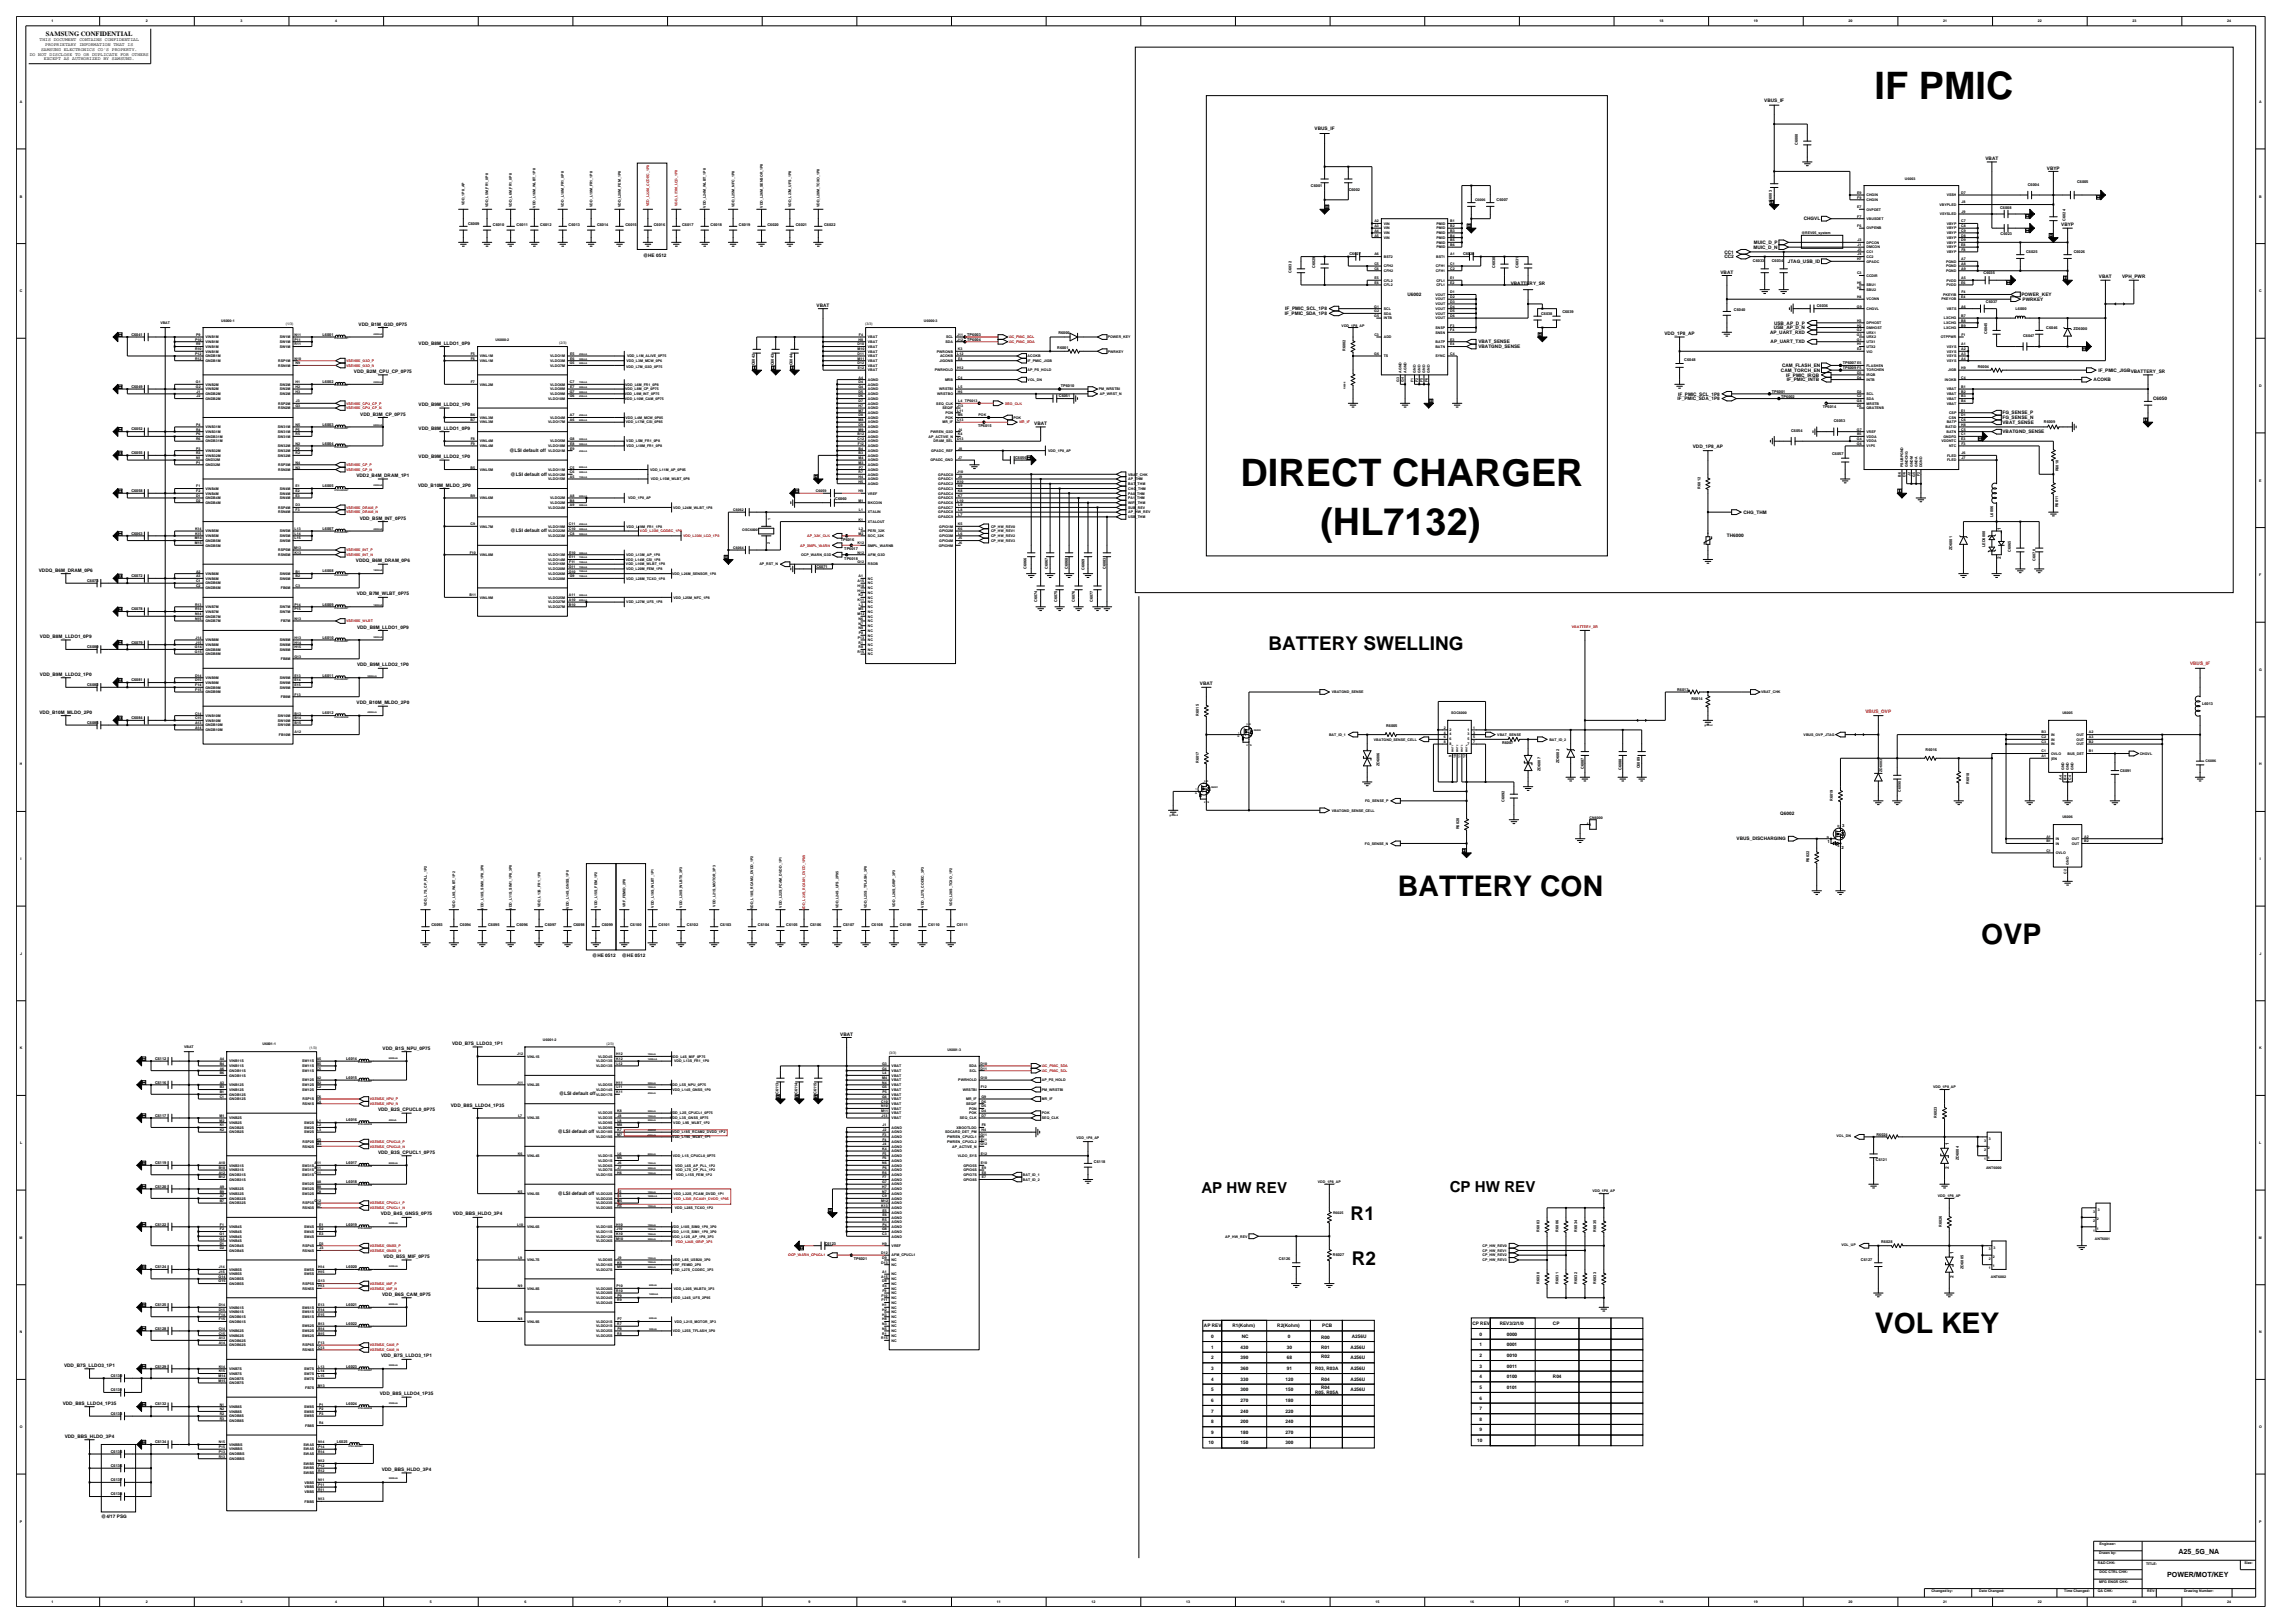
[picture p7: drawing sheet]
<svg xmlns="http://www.w3.org/2000/svg" width="420mm" height="297mm" viewBox="0 0 420 297" stroke-linecap="round" stroke-linejoin="round" font-family="sans-serif">
<defs><g id="words">
<g font-size="6.9">
<text x="343.1" y="18">IF PMIC</text>
<text x="227" y="88.8">DIRECT CHARGER</text>
<text x="241.6" y="97.9">(HL7132)</text>
</g>
<g font-size="5.2">
<text x="255.8" y="163.9">BATTERY CON</text>
<text x="362.6" y="172.7">OVP</text>
<text x="343.1" y="244">VOL KEY</text>
</g>
<g font-size="3.5">
<text x="232.1" y="119">BATTERY SWELLING</text>
<text x="247.2" y="223.2">R1</text>
<text x="247.4" y="231.4">R2</text>
</g>
<g font-size="2.8">
<text x="219.9" y="218.3">AP HW REV</text>
<text x="265.3" y="218.1">CP HW REV</text>
</g>
<g font-size="1.3">
<text x="398.7" y="284.3">A25_5G_NA</text>
<text x="396.6" y="288.6">POWER/MOT/KEY</text>
</g>
<text font-size="1.2" x="8.4" y="6.5">SAMSUNG CONFIDENTIAL</text>
<g font-size=".9">
<text x="5.4" y="10.2">DO NOT DISCLOSE TO OR DUPLICATE FOR OTHERS</text>
<text x="7.3" y="7.6">THIS DOCUMENT CONTAINS CONFIDENTIAL</text>
<text x="7.5" y="9.3">SAMSUNG ELECTRONICS CO'S PROPERTY.</text>
<text x="8" y="11">EXCEPT AS AUTHORIZED BY SAMSUNG.</text>
<text x="8.3" y="8.4">PROPRIETARY INFORMATION THAT IS</text>
<text x="240.6" y="23.9">VBUS_IF</text>
<text x="322.9" y="18.7">VBUS_IF</text>
<text x="363.3" y="29.3">VBAT</text>
<text x="374.6" y="31">VBYP</text>
<text x="330.1" y="40.3">CHGVL</text>
<text x="377.2" y="41.4">VBYP</text>
<text x="117.7" y="47">@HE 0512</text>
<text x="315.6" y="47.3">CC2</text>
<text x="315.6" y="46.4">CC1</text>
<text x="320.9" y="45.5">MUIC_D_N</text>
<text x="321" y="44.7">MUIC_D_P</text>
<text x="276.5" y="52.2">VBATTERY_SR</text>
<text x="314.9" y="50.1">VBAT</text>
<text x="327.2" y="48.1">JTAG_USB_ID</text>
<text x="384.1" y="50.9">VBAT</text>
<text x="388.4" y="50.9">VPH_PWR</text>
<text x="65.6" y="59.6">VDD_B1M_G3D_0P75</text>
<text x="149.4" y="56.1">VBAT</text>
<text x="235.1" y="57.7">IF_PMIC_SDA_1P8</text>
<text x="235.2" y="56.8">IF_PMIC_SCL_1P8</text>
<text x="257.6" y="54.2">U6002</text>
<text x="324.7" y="59.4">USB_AP_D_P</text>
<text x="369.9" y="54.2">POWER_KEY</text>
<text x="370.2" y="55.1">PWRKEY</text>
<text x="76.6" y="63.1">VDD_B8M_LLDO1_0P9</text>
<text x="270.6" y="63.7">VBATGND_SENSE</text>
<text x="270.6" y="62.8">VBAT_SENSE</text>
<text x="304.6" y="61.3">VDD_1P8_AP</text>
<text x="323.9" y="61.1">AP_UART_RXD</text>
<text x="324" y="62.8">AP_UART_TXD</text>
<text x="324.6" y="60.2">USB_AP_D_N</text>
<text x="64.8" y="68.3">VDD_B2M_CPU_CP_0P75</text>
<text x="325.9" y="68">CAM_TORCH_EN</text>
<text x="326.1" y="67.2">CAM_FLASH_EN</text>
<text x="326.9" y="68.9">IF_PMIC_IRQB</text>
<text x="327" y="69.8">IF_PMIC_INTB</text>
<text x="383.2" y="69.8">ACOKB</text>
<text x="384" y="68">IF_PMIC_JIGBVBATTERY_SR</text>
<text x="65.9" y="76.1">VDD_B3M_CP_0P75</text>
<text x="76.6" y="74.3">VDD_B9M_LLDO2_1P0</text>
<text x="189.3" y="77.8">VBAT</text>
<text x="307" y="73.2">IF_PMIC_SDA_1P8</text>
<text x="307.1" y="72.4">IF_PMIC_SCL_1P8</text>
<text x="366.5" y="77.6">VBAT_SENSE</text>
<text x="366.5" y="76.7">FG_SENSE_N</text>
<text x="366.5" y="75.8">FG_SENSE_P</text>
<text x="394" y="73.1">C6050</text>
<text x="76.6" y="78.7">VDD_B8M_LLDO1_0P9</text>
<text x="76.6" y="83.8">VDD_B9M_LLDO2_1P0</text>
<text x="93.2" y="82.7">@LSI default off</text>
<text x="309.8" y="81.9">VDD_1P8_AP</text>
<text x="366.5" y="79.3">VBATGND_SENSE</text>
<text x="65.2" y="87.3">VDD2_B4M_DRAM_1P1</text>
<text x="76.5" y="89.1">VDD_B10M_MLDO_2P0</text>
<text x="93.5" y="87">@LSI default off</text>
<text x="65.8" y="95.1">VDD_B5M_INT_0P75</text>
<text x="319.1" y="94">CHG_THM</text>
<text x="93.5" y="97.4">@LSI default off</text>
<text x="316" y="98.3">TH6000</text>
<text x="366.2" y="97" transform="rotate(-90 366.2 97)">1</text>
<text x="7.1" y="104.6">VDDQ_B6M_DRAM_0P6</text>
<text x="65.1" y="102.9">VDDQ_B6M_DRAM_0P6</text>
<text x="366.2" y="102.2" transform="rotate(-90 366.2 102.2)">2</text>
<text x="65.3" y="109">VDD_B7M_WLBT_0P75</text>
<text x="7.3" y="116.8">VDD_B8M_LLDO1_0P9</text>
<text x="65.3" y="115">VDD_B8M_LLDO1_0P9</text>
<text x="7.3" y="123.7">VDD_B9M_LLDO2_1P0</text>
<text x="65.3" y="121.9">VDD_B9M_LLDO2_1P0</text>
<text x="219.6" y="125.4">VBAT</text>
<text x="7.2" y="130.6">VDD_B10M_MLDO_2P0</text>
<text x="65.3" y="128.9">VDD_B10M_MLDO_2P0</text>
<text x="325.8" y="149.1">Q6002</text>
<text x="317.8" y="153.8">VBUS_DISCHARGING</text>
<text x="108.4" y="175.1">@HE 0512</text>
<text x="113.8" y="175.1">@HE 0512</text>
<text x="82.7" y="191.2">VDD_B7S_LLDO3_1P1</text>
<text x="153.8" y="189.5">VBAT</text>
<text x="70" y="192.1">VDD_B1S_NPU_0P75</text>
<text x="69.2" y="203.4">VDD_B2S_CPUCL0_0P75</text>
<text x="82.5" y="202.5">VDD_B8S_LLDO4_1P35</text>
<text x="102.3" y="200.4">@LSI default off</text>
<text x="102.1" y="207.4">@LSI default off</text>
<text x="356.7" y="209.6" transform="rotate(-90 356.7 209.6)">1</text>
<text x="69.2" y="211.2">VDD_B3S_CPUCL1_0P75</text>
<text x="356.7" y="213.9" transform="rotate(-90 356.7 213.9)">2</text>
<text x="102.1" y="218.6">@LSI default off</text>
<text x="69.7" y="222.4">VDD_B4S_GNSS_0P75</text>
<text x="82.9" y="222.4">VDD_BBS_HLDO_3P4</text>
<text x="70.2" y="230.2">VDD_B5S_MIF_0P75</text>
<text x="357.5" y="233.8" transform="rotate(-90 357.5 233.8)">2</text>
<text x="357.5" y="229.5" transform="rotate(-90 357.5 229.5)">1</text>
<text x="69.9" y="237.1">VDD_B6S_CAM_0P75</text>
<text x="220.3" y="242.9">AP REV</text>
<text x="221.6" y="244.8">0</text>
<text x="225.5" y="242.9">R1(Kohm)</text>
<text x="227.3" y="244.8">NC</text>
<text x="233.8" y="242.9">R2(Kohm)</text>
<text x="235.7" y="244.8">0</text>
<text x="241.8" y="245.1">R00</text>
<text x="242" y="242.9">PCB</text>
<text x="247.4" y="244.8">A256U</text>
<text x="269.5" y="242.5">CP REV</text>
<text x="270.8" y="244.4">0</text>
<text x="274.5" y="242.5">REV3/2/1/0</text>
<text x="275.7" y="244.4">0000</text>
<text x="284.2" y="242.5">CP</text>
<text x="11.7" y="250.1">VDD_B7S_LLDO3_1P1</text>
<text x="69.7" y="248.4">VDD_B7S_LLDO3_1P1</text>
<text x="221.6" y="246.8">1</text>
<text x="221.6" y="248.7">2</text>
<text x="221.6" y="250.7">3</text>
<text x="227" y="246.8">430</text>
<text x="227" y="250.7">360</text>
<text x="227" y="248.7">390</text>
<text x="235.5" y="250.7">91</text>
<text x="235.5" y="248.7">68</text>
<text x="235.5" y="246.8">30</text>
<text x="240.7" y="250.7">R03, R03A</text>
<text x="241.8" y="246.8">R01</text>
<text x="241.8" y="248.5">R02</text>
<text x="247.2" y="248.7">A256U</text>
<text x="247.2" y="250.7">A256U</text>
<text x="247.2" y="246.8">A256U</text>
<text x="270.8" y="248.3">2</text>
<text x="270.8" y="246.4">1</text>
<text x="270.8" y="250.3">3</text>
<text x="275.7" y="250.3">0011</text>
<text x="275.7" y="246.4">0001</text>
<text x="275.7" y="248.3">0010</text>
<text x="11.5" y="257.1">VDD_B8S_LLDO4_1P35</text>
<text x="69.5" y="255.3">VDD_B8S_LLDO4_1P35</text>
<text x="221.6" y="252.6">4</text>
<text x="221.6" y="256.5">6</text>
<text x="221.6" y="254.6">5</text>
<text x="227" y="252.6">330</text>
<text x="227" y="256.5">270</text>
<text x="227" y="254.6">300</text>
<text x="235.3" y="256.5">180</text>
<text x="235.3" y="254.6">150</text>
<text x="235.3" y="252.6">120</text>
<text x="240.7" y="255">R05, R05A</text>
<text x="241.8" y="252.6">R04</text>
<text x="241.8" y="254.1">R04</text>
<text x="247.2" y="252.6">A256U</text>
<text x="247.2" y="254.6">A256U</text>
<text x="270.8" y="256.1">6</text>
<text x="270.8" y="252.2">4</text>
<text x="270.8" y="254.1">5</text>
<text x="275.7" y="252.2">0100</text>
<text x="275.7" y="254.1">0101</text>
<text x="284.2" y="252.2">R04</text>
<text x="11.8" y="263.1">VDD_BBS_HLDO_3P4</text>
<text x="221.6" y="260.4">8</text>
<text x="221.6" y="262.4">9</text>
<text x="221.6" y="258.5">7</text>
<text x="227" y="258.5">240</text>
<text x="227" y="262.4">180</text>
<text x="227" y="260.4">200</text>
<text x="235.3" y="260.4">240</text>
<text x="235.3" y="262.4">270</text>
<text x="235.3" y="258.5">220</text>
<text x="270.4" y="263.9">10</text>
<text x="270.8" y="258">7</text>
<text x="270.8" y="261.9">9</text>
<text x="270.8" y="260">8</text>
<text x="69.9" y="269.2">VDD_BBS_HLDO_3P4</text>
<text x="221.2" y="264.3">10</text>
<text x="227" y="264.3">150</text>
<text x="235.3" y="264.3">300</text>
<text x="18.5" y="277.7">@4/17 PSG</text>
</g>
<g font-size=".9" fill="#f00">
<text x="400.8" y="121.7">VBUS_IF</text>
<text x="341.4" y="130.4">VBUS_OVP</text>
</g>
<g font-size=".8">
<text x="334.4" y="154.3">1</text>
<text x="337" y="155.3">2</text>
<text x="337.1" y="151.4">3</text>
</g>
<g font-size=".7">
<text x="9.4" y="4.1">1</text>
<text x="26.7" y="4.1">2</text>
<text x="44" y="4.1">3</text>
<text x="61.4" y="4.1">4</text>
<text x="303.7" y="4.1">18</text>
<text x="321" y="4.1">19</text>
<text x="338.3" y="4.1">20</text>
<text x="355.6" y="4.1">21</text>
<text x="372.9" y="4.1">22</text>
<text x="390.3" y="4.1">23</text>
<text x="407.6" y="4.1">24</text>
<text x="3.6" y="18.8">A</text>
<text x="413.4" y="18.8">A</text>
<text x="329" y="26.5" transform="rotate(-90 329 26.5)">C6000</text>
<text x="239.9" y="34.2">C6001</text>
<text x="246.8" y="34.9">C6002</text>
<text x="339.9" y="35.5">E9</text>
<text x="341.6" y="35.9">CHGIN</text>
<text x="348.6" y="32.9">U6003</text>
<text x="356.3" y="35.9">VSSH</text>
<text x="358.9" y="35.5">D7</text>
<text x="371.1" y="34">C6004</text>
<text x="380.1" y="33.5">C6005</text>
<text x="3.6" y="36.1">B</text>
<text x="85" y="37.6" transform="rotate(-90 85 37.6)">VDD_1P8_AP</text>
<text x="85.7" y="41.1">C6009</text>
<text x="89.4" y="37.9" transform="rotate(-90 89.4 37.9)">VDD_L5M_FR1_0P8</text>
<text x="90.2" y="41.3">C6010</text>
<text x="93.7" y="37.9" transform="rotate(-90 93.7 37.9)">VDD_L6M_FR1_0P8</text>
<text x="94.5" y="41.3">C6011</text>
<text x="98" y="38" transform="rotate(-90 98 38)">VDD_L16M_WLBT_1P8</text>
<text x="98.9" y="41.3">C6012</text>
<text x="103.2" y="37.9" transform="rotate(-90 103.2 37.9)">VDD_L18M_FR1_0P8</text>
<text x="104.1" y="41.3">C6013</text>
<text x="108.4" y="37.9" transform="rotate(-90 108.4 37.9)">VDD_L19M_FR1_1P8</text>
<text x="109.3" y="41.3">C6014</text>
<text x="113.6" y="37.9" transform="rotate(-90 113.6 37.9)">VDD_L20M_FEM_1P8</text>
<text x="114.5" y="41.3">C6015</text>
<text x="119.7" y="41.3">C6016</text>
<text x="124.8" y="41.3">C6017</text>
<text x="129.2" y="38" transform="rotate(-90 129.2 38)">VDD_L24M_WLBT_1P8</text>
<text x="130.1" y="41.3">C6018</text>
<text x="134.4" y="37.9" transform="rotate(-90 134.4 37.9)">VDD_L25M_NFC_1P8</text>
<text x="135.2" y="41.3">C6019</text>
<text x="139.6" y="38" transform="rotate(-90 139.6 38)">VDD_L26M_SENSOR_1P8</text>
<text x="140.4" y="41.3">C6020</text>
<text x="144.8" y="37.9" transform="rotate(-90 144.8 37.9)">VDD_L27M_UFS_1P8</text>
<text x="145.6" y="41.3">C6021</text>
<text x="150" y="38" transform="rotate(-90 150 38)">VDD_L28M_TCXO_1P8</text>
<text x="150.8" y="41.3">C6022</text>
<text x="251.5" y="40.7">A2</text>
<text x="251.5" y="41.6">A3</text>
<text x="253.2" y="41.1">VIN</text>
<text x="253.2" y="42">VIN</text>
<text x="262.9" y="41.1">PMID</text>
<text x="262.9" y="42">PMID</text>
<text x="265.4" y="40.7">B1</text>
<text x="265.4" y="41.6">B2</text>
<text x="269.9" y="36.8">C6006</text>
<text x="273.9" y="36.8">C6007</text>
<text x="324.3" y="36.9" transform="rotate(-90 324.3 36.9)">C6003</text>
<text x="339.9" y="38.1">E7</text>
<text x="339.9" y="41.6">F6</text>
<text x="339.9" y="39.8">F7</text>
<text x="339.9" y="36.4">F9</text>
<text x="341.6" y="42">OVPENB</text>
<text x="341.6" y="40.3">VBUSDET</text>
<text x="341.6" y="36.8">CHGIN</text>
<text x="341.6" y="38.5">OVPDET</text>
<text x="355" y="37.7">VBYPLED</text>
<text x="355" y="39.4">VSYSLED</text>
<text x="356.3" y="42">VBYP</text>
<text x="356.3" y="41.1">VBYP</text>
<text x="358.9" y="41.6">C8</text>
<text x="358.9" y="40.7">C7</text>
<text x="359" y="37.2">J8</text>
<text x="359" y="39">J9</text>
<text x="366" y="38.3">C6008</text>
<text x="378" y="40.4" transform="rotate(-90 378 40.4)">C6024</text>
<text x="413.4" y="36.1">B</text>
<text x="247" y="46.6">C6027</text>
<text x="251.5" y="42.4">A4</text>
<text x="251.5" y="43.3">A5</text>
<text x="251.5" y="46.7">A6</text>
<text x="253.2" y="42.8">VIN</text>
<text x="253.2" y="43.7">VIN</text>
<text x="253.2" y="47.2">BST2</text>
<text x="262.8" y="47.2">BST1</text>
<text x="262.9" y="43.7">PMID</text>
<text x="262.9" y="44.6">PMID</text>
<text x="262.9" y="45.5">PMID</text>
<text x="262.9" y="42.8">PMID</text>
<text x="265.4" y="43.3">B4</text>
<text x="265.4" y="44.2">B5</text>
<text x="265.4" y="45">B6</text>
<text x="265.4" y="42.4">B3</text>
<text x="265.4" y="46.7">A1</text>
<text x="267.7" y="46.6">C6028</text>
<text x="329.7" y="42.8">@REV05_system</text>
<text x="339.9" y="47.6">H7</text>
<text x="339.9" y="44.2">J3</text>
<text x="339.9" y="46.7">J4</text>
<text x="339.9" y="45.9">J5</text>
<text x="339.9" y="45">J1</text>
<text x="341.6" y="44.6">DPCON</text>
<text x="341.6" y="47.2">CC2</text>
<text x="341.6" y="46.3">CC1</text>
<text x="341.6" y="45.5">DMCON</text>
<text x="356.3" y="46.3">VBYP</text>
<text x="356.3" y="45.5">VBYP</text>
<text x="356.3" y="43.7">VBYP</text>
<text x="356.3" y="44.6">VBYP</text>
<text x="356.3" y="42.8">VBYP</text>
<text x="358.9" y="43.3">D8</text>
<text x="358.9" y="44.2">D9</text>
<text x="358.9" y="42.4">C9</text>
<text x="358.9" y="47.6">A7</text>
<text x="358.9" y="45">E8</text>
<text x="358.9" y="45.9">F8</text>
<text x="366.1" y="43.1">C6023</text>
<text x="370.8" y="46.3">C6025</text>
<text x="379.5" y="46.3">C6026</text>
<text x="3.6" y="53.5">C</text>
<text x="236.3" y="49.9" transform="rotate(-90 236.3 49.9)">C6032</text>
<text x="240.7" y="49" transform="rotate(-90 240.7 49)">C6029</text>
<text x="251.5" y="49.3">C6</text>
<text x="251.5" y="48.5">C5</text>
<text x="251.5" y="51.1">E5</text>
<text x="251.5" y="52">E6</text>
<text x="253.2" y="51.5">CFL2</text>
<text x="253.2" y="52.4">CFL2</text>
<text x="253.2" y="49.8">CFH2</text>
<text x="253.2" y="48.9">CFH2</text>
<text x="262.8" y="48.9">CFH1</text>
<text x="262.8" y="49.8">CFH1</text>
<text x="262.9" y="52.4">CFL1</text>
<text x="262.9" y="51.5">CFL1</text>
<text x="265.4" y="53.7">D1</text>
<text x="265.4" y="48.5">C1</text>
<text x="265.4" y="49.3">C2</text>
<text x="265.4" y="52">E2</text>
<text x="265.4" y="51.1">E1</text>
<text x="273.6" y="49" transform="rotate(-90 273.6 49)">C6030</text>
<text x="277.9" y="49" transform="rotate(-90 277.9 49)">C6031</text>
<text x="320.8" y="48">C6033</text>
<text x="324.3" y="48">C6034</text>
<text x="339.9" y="52.8">H5</text>
<text x="339.9" y="52">H6</text>
<text x="339.9" y="50.2">C3</text>
<text x="341.6" y="53.2">SBU2</text>
<text x="341.6" y="52.4">SBU1</text>
<text x="341.6" y="48.1">GPADC</text>
<text x="341.6" y="50.6">CCDIR</text>
<text x="356.1" y="48.1">PGND</text>
<text x="356.1" y="48.9">PGND</text>
<text x="356.1" y="49.8">PGND</text>
<text x="356.2" y="52.4">PVDD</text>
<text x="356.2" y="51.5">PVDD</text>
<text x="358.9" y="51.1">A5</text>
<text x="358.9" y="48.5">A8</text>
<text x="358.9" y="49.3">A9</text>
<text x="358.9" y="52">E6</text>
<text x="358.9" y="53.7">F4</text>
<text x="363" y="50.2">C6035</text>
<text x="413.4" y="53.5">C</text>
<text x="29.3" y="59.3">VBAT</text>
<text x="40.5" y="58.9">U6000-1</text>
<text x="52.3" y="59.5">(1/3)</text>
<text x="158.4" y="59.5">(3/3)</text>
<text x="169.1" y="58.9">U6000-3</text>
<text x="245.5" y="59.7">VDD_1P8_AP</text>
<text x="251.5" y="56.3">G1</text>
<text x="251.5" y="57.1">G2</text>
<text x="251.5" y="58">G5</text>
<text x="253.2" y="56.7">SCL</text>
<text x="253.2" y="57.6">SDA</text>
<text x="253.2" y="58.4">INTB</text>
<text x="262.7" y="54.1">VOUT</text>
<text x="262.7" y="55">VOUT</text>
<text x="262.7" y="55.8">VOUT</text>
<text x="262.7" y="56.7">VOUT</text>
<text x="262.7" y="57.6">VOUT</text>
<text x="262.7" y="58.4">VOUT</text>
<text x="265.4" y="54.5">D2</text>
<text x="265.4" y="55.4">D3</text>
<text x="265.4" y="56.3">D4</text>
<text x="265.4" y="57.1">D5</text>
<text x="265.4" y="58">D6</text>
<text x="265.4" y="59.7">F3</text>
<text x="282" y="57.6">C6038</text>
<text x="285.9" y="57.3">C6039</text>
<text x="317.3" y="56.9">C6040</text>
<text x="332.5" y="56.3">C6036</text>
<text x="339.8" y="56.3">G9</text>
<text x="339.9" y="58.9">H3</text>
<text x="339.9" y="54.5">H4</text>
<text x="339.9" y="59.7">H2</text>
<text x="341.6" y="59.3">DPHOST</text>
<text x="341.6" y="55">VCONN</text>
<text x="341.6" y="56.7">CHGVL</text>
<text x="355.3" y="55">PKEYOB</text>
<text x="355.6" y="54.1">PKEYIB</text>
<text x="355.7" y="58.4">LXCHG</text>
<text x="355.7" y="59.3">LXCHG</text>
<text x="356.3" y="56.7">VBTS</text>
<text x="358.9" y="59.7">B9</text>
<text x="358.9" y="58">B7</text>
<text x="358.9" y="58.9">B8</text>
<text x="358.9" y="56.3">A6</text>
<text x="358.9" y="54.5">E4</text>
<text x="363.4" y="55.4">C6037</text>
<text x="368.9" y="56.7">L6000</text>
<text x="24" y="61.5">C6041</text>
<text x="35.7" y="64.1">R10</text>
<text x="35.7" y="65.8">R12</text>
<text x="35.7" y="62.3">P10</text>
<text x="35.7" y="64.9">P12</text>
<text x="35.9" y="63.2">R9</text>
<text x="35.9" y="61.5">P9</text>
<text x="37.6" y="63.6">VINB1M</text>
<text x="37.6" y="61.9">VINB1M</text>
<text x="37.6" y="64.5">VINB1M</text>
<text x="37.6" y="62.8">VINB1M</text>
<text x="37.6" y="65.4">GNDB1M</text>
<text x="51.2" y="63.6">SW1M</text>
<text x="51.2" y="62.8">SW1M</text>
<text x="51.2" y="61.9">SW1M</text>
<text x="53.9" y="63.2">R11</text>
<text x="53.9" y="65.8">N10</text>
<text x="53.9" y="61.5">N11</text>
<text x="53.9" y="62.3">P11</text>
<text x="59" y="61.5">L6001</text>
<text x="86.2" y="64.9">F5</text>
<text x="86.2" y="65.8">F6</text>
<text x="87.8" y="65.4">VINL1M</text>
<text x="90.7" y="62.3">U6000-2</text>
<text x="100.7" y="65.4">VLDO1M</text>
<text x="102.3" y="63">(2/3)</text>
<text x="104.3" y="64.9">E5</text>
<text x="104.3" y="65.8">E6</text>
<text x="114.7" y="65.4">VDD_L1M_ALIVE_0P75</text>
<text x="156.9" y="65.8">M11</text>
<text x="156.9" y="64.1">M10</text>
<text x="157" y="63.2">D10</text>
<text x="157" y="64.9">D11</text>
<text x="157.1" y="62.3">H8</text>
<text x="157.2" y="61.5">F4</text>
<text x="158.8" y="64.5">VBAT</text>
<text x="158.8" y="62.8">VBAT</text>
<text x="158.8" y="61.9">VBAT</text>
<text x="158.8" y="63.6">VBAT</text>
<text x="158.8" y="65.4">VBAT</text>
<text x="171.5" y="64.5">PWRONB</text>
<text x="172" y="65.4">ACOKB</text>
<text x="173.1" y="62.8">SDA</text>
<text x="173.1" y="61.9">SCL</text>
<text x="175.2" y="64.9">L12</text>
<text x="175.2" y="61.5">J11</text>
<text x="175.2" y="62.3">J12</text>
<text x="175.3" y="64.1">K3</text>
<text x="175.3" y="65.8">E4</text>
<text x="177" y="62.4">TP6004</text>
<text x="177" y="61.5">TP6003</text>
<text x="188.1" y="65.4">ACOKB</text>
<text x="193.5" y="63.8">R6001</text>
<text x="193.7" y="61">R6000</text>
<text x="202.7" y="61.9">POWER_KEY</text>
<text x="202.8" y="64.5">PWRKEY</text>
<text x="246.2" y="64.3" transform="rotate(-90 246.2 64.3)">R6002</text>
<text x="251.5" y="64.9">G6</text>
<text x="251.5" y="61.5">C3</text>
<text x="253.2" y="65.4">TS</text>
<text x="253.2" y="61.9">ADD</text>
<text x="262.7" y="61">SNSN</text>
<text x="262.7" y="65.4">SYNC</text>
<text x="262.7" y="63.6">BATN</text>
<text x="262.7" y="60.2">SNSP</text>
<text x="262.7" y="62.8">BATP</text>
<text x="265.4" y="64.9">C4</text>
<text x="265.4" y="62.3">E3</text>
<text x="265.4" y="63.2">E4</text>
<text x="265.4" y="60.6">F4</text>
<text x="339.8" y="62.3">G1</text>
<text x="339.8" y="60.6">G2</text>
<text x="339.8" y="61.5">G3</text>
<text x="339.9" y="63.2">H1</text>
<text x="339.9" y="64.1">E2</text>
<text x="341.6" y="63.6">UTX2</text>
<text x="341.6" y="60.2">DMHOST</text>
<text x="341.6" y="62.8">UTX1</text>
<text x="341.6" y="61">URX1</text>
<text x="341.6" y="61.9">URX2</text>
<text x="341.6" y="64.5">VIO</text>
<text x="355.2" y="61.9">OTPPWR</text>
<text x="355.7" y="60.2">LXCHG</text>
<text x="356.3" y="64.5">VSYS</text>
<text x="356.3" y="65.4">VSYS</text>
<text x="356.3" y="63.6">VSYS</text>
<text x="358.9" y="64.1">A2</text>
<text x="358.9" y="64.9">A3</text>
<text x="358.9" y="65.8">A4</text>
<text x="358.9" y="63.2">A1</text>
<text x="358.9" y="61.5">F1</text>
<text x="363.7" y="61.2" transform="rotate(-90 363.7 61.2)">C6045</text>
<text x="370.2" y="61.7">C6047</text>
<text x="374.5" y="60.1">C6046</text>
<text x="379.5" y="60.4">ZD6000</text>
<text x="24" y="71">C6049</text>
<text x="35.9" y="70.1">G1</text>
<text x="35.9" y="71">G2</text>
<text x="35.9" y="71.9">J1</text>
<text x="37.6" y="66.2">GNDB1M</text>
<text x="37.6" y="70.6">VINB2M</text>
<text x="37.6" y="71.4">VINB2M</text>
<text x="50.9" y="67.1">RSN1M</text>
<text x="50.9" y="66.2">RSP1M</text>
<text x="51.2" y="70.6">SW2M</text>
<text x="51.2" y="71.4">SW2M</text>
<text x="54.1" y="66.7">N9</text>
<text x="54.1" y="70.1">H1</text>
<text x="54.1" y="71">H2</text>
<text x="54.1" y="71.9">H3</text>
<text x="59" y="70.1">L6002</text>
<text x="86.2" y="70.1">F7</text>
<text x="87.8" y="66.2">VINL1M</text>
<text x="87.8" y="70.6">VINL2M</text>
<text x="100.7" y="67.1">VLDO7M</text>
<text x="100.7" y="71.4">VLDO8M</text>
<text x="100.7" y="70.6">VLDO6M</text>
<text x="100.7" y="66.2">VLDO3M</text>
<text x="104.3" y="66.7">G5</text>
<text x="104.3" y="71.9">G7</text>
<text x="104.3" y="70.1">C7</text>
<text x="104.3" y="71">E7</text>
<text x="114.4" y="71.4">VDD_L8M_CP_0P75</text>
<text x="114.4" y="70.6">VDD_L6M_FR1_0P8</text>
<text x="114.6" y="67.3">VDD_L7M_G3D_0P75</text>
<text x="114.6" y="66.2">VDD_L3M_MCW_0P6</text>
<text x="138.1" y="66.9" transform="rotate(-90 138.1 66.9)">C6042</text>
<text x="141.6" y="66.9" transform="rotate(-90 141.6 66.9)">C6043</text>
<text x="145.1" y="66.9" transform="rotate(-90 145.1 66.9)">C6044</text>
<text x="157" y="66.7">D12</text>
<text x="157" y="67.5">E12</text>
<text x="157.1" y="71">G4</text>
<text x="157.1" y="71.9">D5</text>
<text x="157.1" y="70.1">D4</text>
<text x="157.1" y="69.3">A4</text>
<text x="158.8" y="66.2">VBAT</text>
<text x="158.8" y="71.4">AGND</text>
<text x="158.8" y="68">VBAT</text>
<text x="158.8" y="67.1">VBAT</text>
<text x="158.8" y="70.6">AGND</text>
<text x="158.8" y="69.7">AGND</text>
<text x="171.1" y="68">PWRHOLD</text>
<text x="171.9" y="71.4">WRSTBI</text>
<text x="171.9" y="66.2">JIGONB</text>
<text x="172.9" y="69.7">MRB</text>
<text x="175.1" y="67.5">H12</text>
<text x="175.3" y="71.9">H6</text>
<text x="175.3" y="69.3">C4</text>
<text x="175.4" y="71">L5</text>
<text x="188.1" y="69.7">VOL_DN</text>
<text x="188.1" y="68">AP_PS_HOLD</text>
<text x="188.1" y="66.2">IF_PMIC_JIGB</text>
<text x="194.1" y="70.8">TP6010</text>
<text x="201.1" y="71.4">PM_WRSTBI</text>
<text x="256.1" y="69.9" transform="rotate(-90 256.1 69.9)">G3</text>
<text x="256.5" y="68.2" transform="rotate(-90 256.5 68.2)">AGND</text>
<text x="256.9" y="69.9" transform="rotate(-90 256.9 69.9)">G4</text>
<text x="257.4" y="68.2" transform="rotate(-90 257.4 68.2)">AGND</text>
<text x="258.7" y="69.8" transform="rotate(-90 258.7 69.8)">F1</text>
<text x="259.1" y="68.2" transform="rotate(-90 259.1 68.2)">GND</text>
<text x="259.5" y="69.8" transform="rotate(-90 259.5 69.8)">F2</text>
<text x="260" y="68.2" transform="rotate(-90 260 68.2)">GND</text>
<text x="260.4" y="69.8" transform="rotate(-90 260.4 69.8)">F5</text>
<text x="260.8" y="68.2" transform="rotate(-90 260.8 68.2)">GND</text>
<text x="261.3" y="69.8" transform="rotate(-90 261.3 69.8)">F6</text>
<text x="261.7" y="68.2" transform="rotate(-90 261.7 68.2)">GND</text>
<text x="308.2" y="66">C6048</text>
<text x="324.3" y="71.9">TP6001</text>
<text x="337.2" y="66.7">TP6007 E5</text>
<text x="337.2" y="67.6">TP6009 F5</text>
<text x="339.9" y="71.9">D2</text>
<text x="339.9" y="68.4">D3</text>
<text x="339.9" y="69.3">D4</text>
<text x="341.6" y="68">TORCHEN</text>
<text x="341.6" y="67.1">FLASHEN</text>
<text x="341.6" y="68.8">IRQB</text>
<text x="341.6" y="69.7">INTB</text>
<text x="355.9" y="69.7">INOKB</text>
<text x="356.3" y="71.4">VBAT</text>
<text x="356.3" y="66.2">VSYS</text>
<text x="356.5" y="68">JIGB</text>
<text x="358.9" y="67.5">H9</text>
<text x="358.9" y="69.3">C4</text>
<text x="358.9" y="71">B1</text>
<text x="358.9" y="71.9">B2</text>
<text x="361.9" y="67.3">R6004</text>
<text x="413.4" y="70.8">D</text>
<text x="35.9" y="77.9">P4</text>
<text x="35.9" y="72.7">J2</text>
<text x="37.6" y="73.2">GNDB2M</text>
<text x="37.6" y="72.3">GNDB2M</text>
<text x="50.9" y="74.9">RSN2M</text>
<text x="50.9" y="74">RSP2M</text>
<text x="51.2" y="72.3">SW2M</text>
<text x="54.1" y="74.5">G3</text>
<text x="54.1" y="77.9">N5</text>
<text x="54.1" y="73.6">J3</text>
<text x="59" y="77.9">L6003</text>
<text x="86.1" y="76.2">B6</text>
<text x="86.1" y="77.1">B7</text>
<text x="87.8" y="76.6">VINL3M</text>
<text x="87.8" y="77.5">VINL3M</text>
<text x="100.3" y="73.2">VLDO10M</text>
<text x="100.3" y="77.5">VLDO17M</text>
<text x="100.7" y="72.3">VLDO9M</text>
<text x="100.7" y="76.6">VLDO4M</text>
<text x="104.3" y="72.7">G6</text>
<text x="104.3" y="77.1">A6</text>
<text x="104.3" y="76.2">A7</text>
<text x="114.3" y="72.3">VDD_L9M_INT_0P75</text>
<text x="114.3" y="73.2">VDD_L10M_CAM_0P75</text>
<text x="114.5" y="76.6">VDD_L4M_MCW_0P85</text>
<text x="114.5" y="77.5">VDD_L17M_CSI_0P85</text>
<text x="157.1" y="77.1">M8</text>
<text x="157.1" y="75.3">M7</text>
<text x="157.1" y="74.5">H7</text>
<text x="157.1" y="72.7">D6</text>
<text x="157.1" y="73.6">D7</text>
<text x="157.1" y="76.2">D8</text>
<text x="157.1" y="77.9">D9</text>
<text x="158.8" y="77.5">AGND</text>
<text x="158.8" y="75.8">AGND</text>
<text x="158.8" y="74.9">AGND</text>
<text x="158.8" y="72.3">AGND</text>
<text x="158.8" y="73.2">AGND</text>
<text x="158.8" y="74">AGND</text>
<text x="158.8" y="76.6">AGND</text>
<text x="171.3" y="74">SEQ_CLK</text>
<text x="171.5" y="72.3">WRSTBO</text>
<text x="172.5" y="74.9">SEQIF</text>
<text x="172.5" y="77.5">MR_IF</text>
<text x="173" y="76.6">POK</text>
<text x="173" y="75.8">PON</text>
<text x="175.1" y="77.1">C13</text>
<text x="175.2" y="75.3">L11</text>
<text x="175.2" y="74.5">J13</text>
<text x="175.3" y="76.2">M6</text>
<text x="175.4" y="73.6">L4</text>
<text x="176.6" y="73.6">TP6013</text>
<text x="179.1" y="76.2">POK</text>
<text x="185.5" y="76.6">POK</text>
<text x="193.8" y="72.7">C6051</text>
<text x="201.3" y="72.3">AP_WRST_N</text>
<text x="326" y="72.7">TP6002</text>
<text x="333.6" y="74.7">TP6014</text>
<text x="335.6" y="77.3">C6053</text>
<text x="339.8" y="73.6">G8</text>
<text x="339.9" y="74.5">D5</text>
<text x="339.9" y="72.7">C2</text>
<text x="341.6" y="74">MRSTB</text>
<text x="341.6" y="72.3">SCL</text>
<text x="341.6" y="74.9">QBATENB</text>
<text x="341.6" y="73.2">SDA</text>
<text x="356.3" y="77.5">BATP</text>
<text x="356.3" y="72.3">VBAT</text>
<text x="356.3" y="73.2">VBAT</text>
<text x="356.3" y="74">VBAT</text>
<text x="356.7" y="76.6">CSN</text>
<text x="356.7" y="75.8">CSP</text>
<text x="358.9" y="77.9">H8</text>
<text x="358.9" y="76.2">D1</text>
<text x="358.9" y="77.1">C6</text>
<text x="358.9" y="72.7">B3</text>
<text x="358.9" y="73.6">B4</text>
<text x="358.9" y="75.3">E1</text>
<text x="374.1" y="77.5">R6009</text>
<text x="24" y="78.8">C6052</text>
<text x="24" y="83.1">C6055</text>
<text x="35.9" y="83.1">R3</text>
<text x="35.9" y="78.8">R4</text>
<text x="35.9" y="80.5">R6</text>
<text x="35.9" y="84">N1</text>
<text x="35.9" y="79.7">P6</text>
<text x="35.9" y="82.3">P3</text>
<text x="37.6" y="83.6">VINB32M</text>
<text x="37.6" y="79.2">VINB31M</text>
<text x="37.6" y="81">GNDB31M</text>
<text x="37.6" y="78.4">VINB31M</text>
<text x="37.6" y="80.1">GNDB31M</text>
<text x="37.6" y="82.7">VINB32M</text>
<text x="50.9" y="83.6">SW32M</text>
<text x="50.9" y="80.1">SW31M</text>
<text x="50.9" y="79.2">SW31M</text>
<text x="50.9" y="82.7">SW32M</text>
<text x="50.9" y="81.8">SW32M</text>
<text x="50.9" y="78.4">SW31M</text>
<text x="54.1" y="83.1">R2</text>
<text x="54.1" y="79.7">R5</text>
<text x="54.1" y="81.4">N2</text>
<text x="54.1" y="78.8">P5</text>
<text x="54.1" y="82.3">P2</text>
<text x="59" y="81.4">L6004</text>
<text x="86.2" y="80.5">F8</text>
<text x="86.2" y="81.4">F9</text>
<text x="87.8" y="81">VINL4M</text>
<text x="87.8" y="81.8">VINL4M</text>
<text x="100.3" y="81.8">VLDO18M</text>
<text x="100.3" y="82.7">VLDO21M</text>
<text x="100.7" y="81">VLDO5M</text>
<text x="104.3" y="80.5">G8</text>
<text x="104.3" y="81.4">E8</text>
<text x="104.3" y="82.3">E9</text>
<text x="114.6" y="81">VDD_L5M_FR1_0P8</text>
<text x="114.7" y="81.8">VDD_L18M_FR1_0P8</text>
<text x="157" y="80.5">C12</text>
<text x="157" y="79.7">B12</text>
<text x="157" y="81.4">F12</text>
<text x="157.1" y="78.8">M9</text>
<text x="157.1" y="84">M4</text>
<text x="157.1" y="83.1">B3</text>
<text x="157.1" y="82.3">B4</text>
<text x="158.8" y="79.2">AGND</text>
<text x="158.8" y="78.4">AGND</text>
<text x="158.8" y="81.8">AGND</text>
<text x="158.8" y="80.1">AGND</text>
<text x="158.8" y="83.6">AGND</text>
<text x="158.8" y="82.7">AGND</text>
<text x="158.8" y="81">AGND</text>
<text x="169.9" y="80.1">AP_ACTIVE_N</text>
<text x="170.3" y="79.2">PWREN_G3D</text>
<text x="170.4" y="82.7">GPADC_REF</text>
<text x="170.8" y="81">DRAM_SEL</text>
<text x="175.1" y="80.5">D13</text>
<text x="175.3" y="79.7">K4</text>
<text x="175.4" y="78.8">J4</text>
<text x="175.4" y="84">J7</text>
<text x="175.4" y="82.3">J8</text>
<text x="179" y="78.2">TP6015</text>
<text x="185.8" y="84">C6056</text>
<text x="191.8" y="82.7">VDD_1P8_AP</text>
<text x="327.8" y="79">C6054</text>
<text x="335.3" y="83.3">C6057</text>
<text x="339.8" y="80.5">G4</text>
<text x="339.8" y="81.4">G6</text>
<text x="339.8" y="78.8">G7</text>
<text x="339.9" y="79.7">B5</text>
<text x="341.6" y="81">VDDA</text>
<text x="341.6" y="81.8">V1P5</text>
<text x="341.6" y="79.2">VREF</text>
<text x="341.6" y="80.1">VDDA</text>
<text x="355.3" y="81">VDDNTC</text>
<text x="355.7" y="80.1">GNDFG</text>
<text x="356" y="78.4">BATID</text>
<text x="356.2" y="79.2">BATN</text>
<text x="356.3" y="83.6">FLED</text>
<text x="356.7" y="81.8">NTC</text>
<text x="358.9" y="79.7">C1</text>
<text x="358.9" y="78.8">C5</text>
<text x="358.9" y="80.5">E3</text>
<text x="358.9" y="81.4">F3</text>
<text x="359" y="83.1">J6</text>
<text x="359" y="84">J7</text>
<text x="35.9" y="84.8">P1</text>
<text x="35.9" y="89.2">F1</text>
<text x="37.6" y="85.3">GND32M</text>
<text x="37.6" y="84.4">GND32M</text>
<text x="37.6" y="89.6">VINB4M</text>
<text x="50.9" y="86.2">RSN3M</text>
<text x="50.9" y="85.3">RSP3M</text>
<text x="51.2" y="89.6">SW4M</text>
<text x="54.1" y="85.7">N3</text>
<text x="54.1" y="84.8">N4</text>
<text x="54.1" y="89.2">E1</text>
<text x="59" y="89.2">L6005</text>
<text x="86.1" y="85.7">B5</text>
<text x="87.8" y="86.2">VINL5M</text>
<text x="100.3" y="87">VLDO12M</text>
<text x="100.3" y="86.2">VLDO11M</text>
<text x="100.3" y="87.9">VLDO15M</text>
<text x="104.3" y="86.6">C6</text>
<text x="104.3" y="85.7">C5</text>
<text x="104.3" y="87.5">A5</text>
<text x="119" y="86.2">VDD_L11M_AP_0P85</text>
<text x="119.1" y="87.9">VDD_L15M_WLBT_0P8</text>
<text x="157.1" y="84.8">M3</text>
<text x="157.1" y="86.6">R7</text>
<text x="157.1" y="87.5">H4</text>
<text x="157.1" y="88.3">H5</text>
<text x="157.2" y="85.7">P7</text>
<text x="158.8" y="87">AGND</text>
<text x="158.8" y="86.2">AGND</text>
<text x="158.8" y="85.3">AGND</text>
<text x="158.8" y="84.4">AGND</text>
<text x="158.8" y="87.9">AGND</text>
<text x="158.8" y="88.7">AGND</text>
<text x="170.3" y="84.4">GPADC_GND</text>
<text x="171.7" y="89.6">GPADC3</text>
<text x="171.7" y="87.9">GPADC1</text>
<text x="171.7" y="88.7">GPADC2</text>
<text x="171.7" y="87">GPADC0</text>
<text x="175.1" y="88.3">K10</text>
<text x="175.2" y="86.6">J10</text>
<text x="175.3" y="89.2">K9</text>
<text x="175.4" y="87.5">J9</text>
<text x="206.5" y="89.6">CHG_THM</text>
<text x="206.5" y="87.9">AP_THM</text>
<text x="206.5" y="88.7">BAT_THM</text>
<text x="206.5" y="87">VBAT_CHK</text>
<text x="311.2" y="89.4" transform="rotate(-90 311.2 89.4)">R6012</text>
<text x="347.9" y="87.2" transform="rotate(-90 347.9 87.2)">B6</text>
<text x="348.3" y="85.5" transform="rotate(-90 348.3 85.5)">PSUBPGND</text>
<text x="348.7" y="87.2" transform="rotate(-90 348.7 87.2)">D6</text>
<text x="349.2" y="85.5" transform="rotate(-90 349.2 85.5)">GNDCHG</text>
<text x="349.6" y="87.1" transform="rotate(-90 349.6 87.1)">J2</text>
<text x="350" y="85.5" transform="rotate(-90 350 85.5)">GNDM</text>
<text x="350.5" y="87.2" transform="rotate(-90 350.5 87.2)">G5</text>
<text x="350.9" y="85.5" transform="rotate(-90 350.9 85.5)">GNDA</text>
<text x="351.3" y="87.2" transform="rotate(-90 351.3 87.2)">F2</text>
<text x="351.8" y="85.5" transform="rotate(-90 351.8 85.5)">DGND</text>
<text x="356.3" y="84.4">FLED</text>
<text x="376.7" y="86.3" transform="rotate(-90 376.7 86.3)">R6010</text>
<text x="413.4" y="88.1">E</text>
<text x="24" y="90">C6058</text>
<text x="35.9" y="90.9">D1</text>
<text x="35.9" y="91.8">D2</text>
<text x="35.9" y="90.1">F2</text>
<text x="37.6" y="90.5">VINB4M</text>
<text x="37.6" y="91.4">GNDB4M</text>
<text x="37.6" y="92.2">GNDB4M</text>
<text x="50.9" y="93.9">RSN4M</text>
<text x="50.9" y="93.1">RSP4M</text>
<text x="51.2" y="90.5">SW4M</text>
<text x="51.2" y="91.4">SW4M</text>
<text x="54.1" y="92.6">D3</text>
<text x="54.1" y="90.1">E2</text>
<text x="54.1" y="90.9">E3</text>
<text x="54.1" y="93.5">F3</text>
<text x="86.1" y="90.9">B9</text>
<text x="87.8" y="91.4">VINL6M</text>
<text x="100.3" y="93.1">VLDO24M</text>
<text x="100.7" y="92.2">VLDO2M</text>
<text x="100.7" y="91.4">VLDO2M</text>
<text x="104.3" y="91.8">B8</text>
<text x="104.3" y="90.9">A8</text>
<text x="104.3" y="92.6">A9</text>
<text x="115" y="91.4">VDD_1P8_AP</text>
<text x="123.2" y="93.1">VDD_L24M_WLBT_1P8</text>
<text x="134.2" y="93.5">C6062</text>
<text x="141" y="95.2" transform="rotate(-90 141 95.2)">1</text>
<text x="149.3" y="90">C6059</text>
<text x="152.9" y="91.5">C6060</text>
<text x="157.1" y="91.8">M1</text>
<text x="157.1" y="95.3">K1</text>
<text x="157.1" y="90.1">H9</text>
<text x="157.2" y="93.5">L1</text>
<text x="158.8" y="92.2">BKCOIN</text>
<text x="158.8" y="93.9">XTALIN</text>
<text x="158.8" y="95.7">XTALOUT</text>
<text x="158.8" y="90.5">VREF</text>
<text x="171.7" y="94.8">GPADC9</text>
<text x="171.7" y="93.9">GPADC8</text>
<text x="171.7" y="93.1">GPADC7</text>
<text x="171.7" y="90.5">GPADC4</text>
<text x="171.7" y="92.2">GPADC6</text>
<text x="171.7" y="91.4">GPADC5</text>
<text x="175.2" y="91.8">L10</text>
<text x="175.3" y="90.1">K8</text>
<text x="175.3" y="90.9">K7</text>
<text x="175.4" y="94.4">L7</text>
<text x="175.4" y="93.5">L8</text>
<text x="175.4" y="92.6">L9</text>
<text x="206.5" y="94.8">USB_THM</text>
<text x="206.5" y="90.5">PA0_THM</text>
<text x="206.5" y="93.9">AP_HW_REV</text>
<text x="206.5" y="92.2">WIFI_THM</text>
<text x="206.5" y="91.4">PA1_THM</text>
<text x="206.5" y="93.1">SUB_REV</text>
<text x="364.8" y="94.6" transform="rotate(-90 364.8 94.6)">L6006</text>
<text x="376.6" y="92.9" transform="rotate(-90 376.6 92.9)">R6011</text>
<text x="24" y="97.8">C6063</text>
<text x="35.7" y="98.7">M14</text>
<text x="35.7" y="99.6">M15</text>
<text x="35.7" y="97">K14</text>
<text x="35.7" y="97.8">K15</text>
<text x="37.6" y="99.2">GNDB5M</text>
<text x="37.6" y="100">GNDB5M</text>
<text x="37.6" y="97.4">VINB5M</text>
<text x="37.6" y="98.3">VINB5M</text>
<text x="50.9" y="101.7">RSN5M</text>
<text x="50.9" y="100.9">RSP5M</text>
<text x="51.2" y="98.3">SW5M</text>
<text x="51.2" y="99.2">SW5M</text>
<text x="51.2" y="97.4">SW5M</text>
<text x="53.9" y="100.4">M13</text>
<text x="53.9" y="101.3">K13</text>
<text x="53.9" y="97.8">L14</text>
<text x="53.9" y="98.7">L15</text>
<text x="53.9" y="97">L13</text>
<text x="59" y="97">L6007</text>
<text x="86" y="101.3">F10</text>
<text x="86.1" y="96.1">C9</text>
<text x="87.8" y="101.7">VINL8M</text>
<text x="87.8" y="96.5">VINL7M</text>
<text x="100.3" y="98.3">VLDO23M</text>
<text x="100.3" y="101.7">VLDO13M</text>
<text x="100.3" y="97.4">VLDO22M</text>
<text x="100.3" y="96.5">VLDO19M</text>
<text x="104.1" y="97">C10</text>
<text x="104.1" y="96.1">C11</text>
<text x="104.1" y="101.3">E10</text>
<text x="104.3" y="97.8">C8</text>
<text x="114.6" y="101.7">VDD_L13M_AP_1P8</text>
<text x="114.7" y="96.5">VDD_L19M_FR1_1P8</text>
<text x="134.2" y="100.4">C6064</text>
<text x="135.8" y="97.2">OSC6000</text>
<text x="140.9" y="99.6" transform="rotate(-90 140.9 99.6)">2</text>
<text x="146.6" y="101.7">OCP_WARN_G3D</text>
<text x="153.9" y="98.9">TP6016</text>
<text x="154.5" y="100.7">TP6017</text>
<text x="157" y="101.3">N12</text>
<text x="157" y="99.6">K12</text>
<text x="157.1" y="97.8">M2</text>
<text x="157.2" y="97">L2</text>
<text x="158.8" y="101.7">AFM_G3D</text>
<text x="158.8" y="98.3">SOC_32K</text>
<text x="158.8" y="97.4">PERI_32K</text>
<text x="158.8" y="100">SMPL_WARNB</text>
<text x="171.8" y="100">GPIOHM</text>
<text x="171.9" y="98.3">GPIO3M</text>
<text x="171.9" y="96.5">GPIO1M</text>
<text x="171.9" y="97.4">GPIO2M</text>
<text x="171.9" y="99.2">GPIO4M</text>
<text x="175.3" y="96.1">K5</text>
<text x="175.3" y="97">K6</text>
<text x="175.4" y="97.8">L6</text>
<text x="175.4" y="98.7">J5</text>
<text x="175.4" y="99.6">J6</text>
<text x="181.4" y="97.4">CP_HW_REV1</text>
<text x="181.4" y="98.3">CP_HW_REV2</text>
<text x="181.4" y="99.2">CP_HW_REV3</text>
<text x="181.4" y="96.5">CP_HW_REV0</text>
<text x="357.3" y="100.6" transform="rotate(-90 357.3 100.6)">ZD6001</text>
<text x="363.3" y="100.2" transform="rotate(-90 363.3 100.2)">LED6000</text>
<text x="368" y="101" transform="rotate(-90 368 101)">C6065</text>
<text x="15.9" y="106.5">C6073</text>
<text x="24" y="105.6">C6072</text>
<text x="35.9" y="107.4">C2</text>
<text x="35.9" y="106.5">C1</text>
<text x="35.9" y="104.8">A2</text>
<text x="35.9" y="105.6">A3</text>
<text x="37.6" y="107.8">GNDB6M</text>
<text x="37.6" y="106.9">GNDB6M</text>
<text x="37.6" y="105.2">VINB6M</text>
<text x="37.6" y="106.1">VINB6M</text>
<text x="51.2" y="105.2">SW6M</text>
<text x="51.2" y="106.1">SW6M</text>
<text x="51.4" y="107.8">FB6M</text>
<text x="54.1" y="107.4">C3</text>
<text x="54.1" y="104.8">B1</text>
<text x="54.1" y="105.6">B2</text>
<text x="59" y="104.8">L6008</text>
<text x="100.3" y="106.1">VLDO28M</text>
<text x="100.3" y="105.2">VLDO26M</text>
<text x="100.3" y="104.3">VLDO20M</text>
<text x="100.3" y="103.5">VLDO16M</text>
<text x="100.3" y="102.6">VLDO14M</text>
<text x="104.1" y="104.8">G10</text>
<text x="104.1" y="103.9">G11</text>
<text x="104.1" y="102.2">E11</text>
<text x="104.2" y="103.1">F11</text>
<text x="104.3" y="105.6">G9</text>
<text x="114.5" y="102.6">VDD_L14M_CSI_1P8</text>
<text x="114.6" y="103.5">VDD_L16M_WLBT_1P8</text>
<text x="114.6" y="104.3">VDD_L20M_FEM_1P8</text>
<text x="114.6" y="106.1">VDD_L28M_TCXO_1P8</text>
<text x="123" y="105.2">VDD_L26M_SENSOR_1P8</text>
<text x="139" y="103.5">AP_RST_N</text>
<text x="149.4" y="103.9">C6071</text>
<text x="154.5" y="102.4">TP6018</text>
<text x="156.9" y="103.1">G12</text>
<text x="157" y="107.4">H10</text>
<text x="157" y="106.5">A15</text>
<text x="157.1" y="105.6">A1</text>
<text x="158.8" y="103.5">RSOB</text>
<text x="158.8" y="107.8">NC</text>
<text x="158.8" y="106.1">NC</text>
<text x="158.8" y="106.9">NC</text>
<text x="187.9" y="104.1" transform="rotate(-90 187.9 104.1)">C6066</text>
<text x="191.8" y="104.1" transform="rotate(-90 191.8 104.1)">C6067</text>
<text x="195.4" y="104.1" transform="rotate(-90 195.4 104.1)">C6068</text>
<text x="198.5" y="104.3" transform="rotate(-90 198.5 104.3)">C6069</text>
<text x="202.4" y="104.1" transform="rotate(-90 202.4 104.1)">C6083</text>
<text x="372.5" y="102.6" transform="rotate(-90 372.5 102.6)">C6070</text>
<text x="413.5" y="105.4">F</text>
<text x="24" y="111.7">C6078</text>
<text x="35.7" y="111.7">R14</text>
<text x="35.7" y="110.8">R13</text>
<text x="35.7" y="112.6">N14</text>
<text x="35.7" y="113.4">N15</text>
<text x="37.6" y="112.1">VINB7M</text>
<text x="37.6" y="111.3">VINB7M</text>
<text x="37.6" y="113">GNDB7M</text>
<text x="37.6" y="113.9">GNDB7M</text>
<text x="51.2" y="111.3">SW7M</text>
<text x="51.2" y="112.1">SW7M</text>
<text x="51.4" y="113.9">FB7M</text>
<text x="53.9" y="113.4">N13</text>
<text x="53.9" y="110.8">P14</text>
<text x="53.9" y="111.7">P15</text>
<text x="59" y="110.8">L6009</text>
<text x="85.9" y="109.1">B11</text>
<text x="87.8" y="109.5">VINL9M</text>
<text x="100.3" y="109.5">VLDO25M</text>
<text x="100.3" y="111.3">VLDO27M</text>
<text x="100.3" y="110.4">VLDO27M</text>
<text x="104.1" y="109.1">A11</text>
<text x="104.1" y="110.8">B10</text>
<text x="104.1" y="110">A10</text>
<text x="114.6" y="110.4">VDD_L27M_UFS_1P8</text>
<text x="123.3" y="109.5">VDD_L25M_NFC_1P8</text>
<text x="156.9" y="112.6">M12</text>
<text x="157" y="110">K11</text>
<text x="157" y="108.2">H11</text>
<text x="157.1" y="111.7">M5</text>
<text x="157.1" y="113.4">N6</text>
<text x="157.1" y="109.1">K2</text>
<text x="157.2" y="110.8">L3</text>
<text x="158.8" y="113.9">NC</text>
<text x="158.8" y="113">NC</text>
<text x="158.8" y="112.1">NC</text>
<text x="158.8" y="111.3">NC</text>
<text x="158.8" y="110.4">NC</text>
<text x="158.8" y="109.5">NC</text>
<text x="158.8" y="108.7">NC</text>
<text x="189.8" y="110.2" transform="rotate(-90 189.8 110.2)">C6074</text>
<text x="193.5" y="110.2" transform="rotate(-90 193.5 110.2)">C6075</text>
<text x="196.7" y="110.2" transform="rotate(-90 196.7 110.2)">C6076</text>
<text x="200" y="110.2" transform="rotate(-90 200 110.2)">C6077</text>
<text x="15.9" y="118.6">C6080</text>
<text x="24" y="117.8">C6079</text>
<text x="35.7" y="118.6">G14</text>
<text x="35.7" y="119.5">G15</text>
<text x="35.8" y="116.9">J14</text>
<text x="35.8" y="117.8">J15</text>
<text x="37.6" y="117.3">VINB8M</text>
<text x="37.6" y="118.2">VINB8M</text>
<text x="37.6" y="119.1">GNDB8M</text>
<text x="37.6" y="119.9">GNDB8M</text>
<text x="51.2" y="117.3">SW8M</text>
<text x="51.2" y="118.2">SW8M</text>
<text x="51.2" y="119.1">SW8M</text>
<text x="53.9" y="116.9">H13</text>
<text x="53.9" y="117.8">H14</text>
<text x="53.9" y="118.6">H15</text>
<text x="59" y="116.9">L6010</text>
<text x="157" y="119.5">R15</text>
<text x="157" y="116.9">P13</text>
<text x="157.1" y="117.8">R1</text>
<text x="157.1" y="118.6">R8</text>
<text x="157.1" y="114.3">N7</text>
<text x="157.1" y="115.2">N8</text>
<text x="157.2" y="116">P8</text>
<text x="158.8" y="116.5">NC</text>
<text x="158.8" y="118.2">NC</text>
<text x="158.8" y="119.9">NC</text>
<text x="158.8" y="119.1">NC</text>
<text x="158.8" y="114.7">NC</text>
<text x="158.8" y="115.6">NC</text>
<text x="158.8" y="117.3">NC</text>
<text x="15.9" y="125.5">C6082</text>
<text x="24" y="124.7">C6081</text>
<text x="35.7" y="123.8">D14</text>
<text x="35.7" y="124.7">D15</text>
<text x="35.7" y="125.6">F14</text>
<text x="37.6" y="126">GNDB9M</text>
<text x="37.6" y="124.3">VINB9M</text>
<text x="37.6" y="125.1">VINB9M</text>
<text x="51.2" y="124.3">SW9M</text>
<text x="51.2" y="125.1">SW9M</text>
<text x="51.2" y="126">SW9M</text>
<text x="51.4" y="120.8">FB8M</text>
<text x="53.9" y="120.4">G13</text>
<text x="53.9" y="123.8">E13</text>
<text x="53.9" y="124.7">E14</text>
<text x="53.9" y="125.6">E15</text>
<text x="59" y="123.8">L6011</text>
<text x="413.4" y="122.8">G</text>
<text x="24" y="131.6">C6084</text>
<text x="35.7" y="130.8">C14</text>
<text x="35.7" y="131.6">C15</text>
<text x="35.7" y="126.4">F15</text>
<text x="37.6" y="126.9">GNDB9M</text>
<text x="37.6" y="131.2">VINB10M</text>
<text x="50.9" y="131.2">SW10M</text>
<text x="51.4" y="127.7">FB9M</text>
<text x="53.9" y="130.8">B13</text>
<text x="53.9" y="131.6">B14</text>
<text x="53.9" y="127.3">F13</text>
<text x="59" y="130.7">L6012</text>
<text x="219.4" y="131" transform="rotate(-90 219.4 131)">R6015</text>
<text x="243.7" y="126.9">VBATGND_SENSE</text>
<text x="265.6" y="130.7">SOC6000</text>
<text x="306.9" y="126.4">R6013</text>
<text x="309.5" y="128.1">R6014</text>
<text x="322.3" y="126.9">VBAT_CHK</text>
<text x="377.4" y="130.7">U6005</text>
<text x="403" y="129.1">L6013</text>
<text x="15.9" y="132.5">C6085</text>
<text x="35.7" y="132.5">A13</text>
<text x="35.7" y="133.4">A14</text>
<text x="37.6" y="132">VINB10M</text>
<text x="37.6" y="132.9">GNDB10M</text>
<text x="37.6" y="133.8">GNDB10M</text>
<text x="50.9" y="132">SW10M</text>
<text x="50.9" y="132.9">SW10M</text>
<text x="51" y="134.7">FB10M</text>
<text x="53.9" y="132.5">B15</text>
<text x="53.9" y="134.2">A12</text>
<text x="243.2" y="134.7">BAT_ID_1</text>
<text x="251.4" y="135.5">VBATGND_SENSE_CELL</text>
<text x="253.7" y="133">R6005</text>
<text x="264.2" y="133.4">2</text>
<text x="264.2" y="134.2">4</text>
<text x="264.2" y="135.1">6</text>
<text x="264.2" y="136">8</text>
<text x="265.3" y="133.7">2</text>
<text x="265.3" y="134.6">4</text>
<text x="265.3" y="135.5">6</text>
<text x="265.3" y="136.3">8</text>
<text x="268.6" y="134.6">3</text>
<text x="268.6" y="135.5">5</text>
<text x="268.6" y="136.3">7</text>
<text x="268.6" y="133.7">1</text>
<text x="269.6" y="134.2">3</text>
<text x="269.6" y="135.1">5</text>
<text x="269.6" y="136">7</text>
<text x="269.6" y="133.4">1</text>
<text x="274" y="134.7">VBAT_SENSE</text>
<text x="274.9" y="136.2">R6007</text>
<text x="283.5" y="135.5">BAT_ID_2</text>
<text x="330.1" y="134.6">VBUS_OVP_JTAG</text>
<text x="352.4" y="137.4">R6016</text>
<text x="373.6" y="135.9">C3</text>
<text x="373.6" y="134.2">B3</text>
<text x="373.6" y="137.7">C1</text>
<text x="373.6" y="135.1">C2</text>
<text x="375.4" y="136.4">IN</text>
<text x="375.4" y="134.7">IN</text>
<text x="375.4" y="135.5">IN</text>
<text x="380" y="135.5">OUT</text>
<text x="380" y="136.4">OUT</text>
<text x="380" y="134.7">OUT</text>
<text x="382.3" y="135.1">A3</text>
<text x="382.3" y="137.7">B1</text>
<text x="382.3" y="135.9">B2</text>
<text x="382.3" y="134.2">A2</text>
<text x="3.6" y="140.1">H</text>
<text x="219.4" y="139.6" transform="rotate(-90 219.4 139.6)">R6017</text>
<text x="252.4" y="140.2" transform="rotate(-90 252.4 140.2)">ZD6006</text>
<text x="265.6" y="138.6" transform="rotate(-90 265.6 138.6)">9</text>
<text x="266.5" y="138.7" transform="rotate(-90 266.5 138.7)">10</text>
<text x="267.4" y="138.7" transform="rotate(-90 267.4 138.7)">11</text>
<text x="268.2" y="138.7" transform="rotate(-90 268.2 138.7)">12</text>
<text x="281.9" y="141.1" transform="rotate(-90 281.9 141.1)">ZD6007</text>
<text x="285.4" y="139.6" transform="rotate(-90 285.4 139.6)">ZD6002</text>
<text x="289.8" y="140.7" transform="rotate(-90 289.8 140.7)">C6087</text>
<text x="296.8" y="140.9" transform="rotate(-90 296.8 140.9)">C6088</text>
<text x="300.1" y="140.6" transform="rotate(-90 300.1 140.6)">C6089</text>
<text x="344.4" y="141.2" transform="rotate(-90 344.4 141.2)">ZD6003</text>
<text x="360.4" y="143.4" transform="rotate(-90 360.4 143.4)">R6018</text>
<text x="373.6" y="138.6">A1</text>
<text x="375.4" y="138.1">OVLO</text>
<text x="375.4" y="139">|EN</text>
<text x="377.3" y="142.6" transform="rotate(-90 377.3 142.6)">A4</text>
<text x="377.7" y="140.9" transform="rotate(-90 377.7 140.9)">GND</text>
<text x="378.2" y="142.6" transform="rotate(-90 378.2 142.6)">B4</text>
<text x="378.4" y="138.1">BUS_DET</text>
<text x="378.6" y="140.9" transform="rotate(-90 378.6 140.9)">GND</text>
<text x="379" y="142.6" transform="rotate(-90 379 142.6)">C4</text>
<text x="379.5" y="140.9" transform="rotate(-90 379.5 140.9)">GND</text>
<text x="388" y="141.2">C6091</text>
<text x="391.6" y="138.1">CHGVL</text>
<text x="403.6" y="139.4">C6086</text>
<text x="413.4" y="140.1">H</text>
<text x="243.7" y="148.5">VBATGND_SENSE_CELL</text>
<text x="249.8" y="146.8">FG_SENSE_P</text>
<text x="275.3" y="146.8" transform="rotate(-90 275.3 146.8)">C6092</text>
<text x="290.9" y="149.8">CN6000</text>
<text x="335.4" y="146.5" transform="rotate(-90 335.4 146.5)">R6019</text>
<text x="347.9" y="144.9" transform="rotate(-90 347.9 144.9)">C6090</text>
<text x="377.4" y="149.6">U6006</text>
<text x="249.8" y="154.6">FG_SENSE_N</text>
<text x="267" y="151.7" transform="rotate(-90 267 151.7)">R6020</text>
<text x="290.4" y="150.9">1</text>
<text x="290.9" y="151.1">1</text>
<text x="374.5" y="154.1">B1</text>
<text x="374.5" y="155.9">C1</text>
<text x="374.5" y="153.3">A1</text>
<text x="376.2" y="154.6">IN</text>
<text x="376.2" y="153.7">IN</text>
<text x="379.2" y="153.7">OUT</text>
<text x="379.2" y="154.6">OUT</text>
<text x="381.4" y="153.3">A2</text>
<text x="381.4" y="154.1">B2</text>
<text x="3.8" y="157.4">I</text>
<text x="331.1" y="157.8" transform="rotate(-90 331.1 157.8)">R6022</text>
<text x="376.2" y="156.3">OVLO</text>
<text x="378.2" y="159.9" transform="rotate(-90 378.2 159.9)">C2</text>
<text x="378.6" y="158.2" transform="rotate(-90 378.6 158.2)">GND</text>
<text x="413.6" y="157.4">I</text>
<text x="78.1" y="165.8" transform="rotate(-90 78.1 165.8)">VDD_L7S_CP_PLL_1P2</text>
<text x="83.3" y="166.1" transform="rotate(-90 83.3 166.1)">VDD_L9S_WLBT_1P2</text>
<text x="88.5" y="166.5" transform="rotate(-90 88.5 166.5)">VDD_L10S_SIM0_1P8_3P0</text>
<text x="93.7" y="166.5" transform="rotate(-90 93.7 166.5)">VDD_L11S_SIM1_1P8_3P0</text>
<text x="98.9" y="166" transform="rotate(-90 98.9 166)">VDD_L13S_FR1_1P0</text>
<text x="104.1" y="166.3" transform="rotate(-90 104.1 166.3)">VDD_L14S_GNSS_1P0</text>
<text x="109.3" y="166.1" transform="rotate(-90 109.3 166.1)">VDD_L15S_FEM_1P2</text>
<text x="114.5" y="166" transform="rotate(-90 114.5 166)">VRF_FEMID_2P8</text>
<text x="119.7" y="166.1" transform="rotate(-90 119.7 166.1)">VDD_L19S_WLBT_1P1</text>
<text x="124.9" y="166.1" transform="rotate(-90 124.9 166.1)">VDD_L20S_WLBT0_3P3</text>
<text x="130.9" y="165.9" transform="rotate(-90 130.9 165.9)">VDD_L21S_MOTOR_3P3</text>
<text x="137.9" y="166.3" transform="rotate(-90 137.9 166.3)">VDD_L18S_RCAM2_DVDD_1P2</text>
<text x="143.1" y="166.1" transform="rotate(-90 143.1 166.1)">VDD_L22S_FCAM_DVDD_1P1</text>
<text x="153.4" y="166.2" transform="rotate(-90 153.4 166.2)">VDD_L24S_UFS_2P95</text>
<text x="158.6" y="166.2" transform="rotate(-90 158.6 166.2)">VDD_L25S_TFLASH_3P0</text>
<text x="163.8" y="166" transform="rotate(-90 163.8 166)">VDD_L26S_GRIP_3P3</text>
<text x="169" y="166.1" transform="rotate(-90 169 166.1)">VDD_L27S_CODEC_3P3</text>
<text x="174.2" y="165.8" transform="rotate(-90 174.2 165.8)">VDD_L28S_TCXO_1P2</text>
<text x="79" y="169.5">C6093</text>
<text x="84.1" y="169.5">C6094</text>
<text x="89.3" y="169.5">C6095</text>
<text x="94.5" y="169.5">C6096</text>
<text x="99.7" y="169.5">C6097</text>
<text x="104.9" y="169.5">C6098</text>
<text x="110.1" y="169.5">C6099</text>
<text x="115.3" y="169.5">C6100</text>
<text x="120.5" y="169.5">C6101</text>
<text x="125.7" y="169.5">C6102</text>
<text x="131.8" y="169.5">C6103</text>
<text x="138.7" y="169.5">C6104</text>
<text x="143.9" y="169.5">C6105</text>
<text x="148.2" y="169.5">C6106</text>
<text x="154.3" y="169.5">C6107</text>
<text x="159.5" y="169.5">C6108</text>
<text x="164.7" y="169.5">C6109</text>
<text x="169.9" y="169.5">C6110</text>
<text x="175.1" y="169.5">C6111</text>
<text x="3.7" y="174.7">J</text>
<text x="413.5" y="174.7">J</text>
<text x="33.7" y="191.8">VBAT</text>
<text x="48" y="191.2">U6001-1</text>
<text x="99.3" y="190.5">U6001-2</text>
<text x="111" y="191.2">(2/3)</text>
<text x="3.6" y="192">K</text>
<text x="28.4" y="194">C6112</text>
<text x="40.2" y="194.8">B4</text>
<text x="40.2" y="196.6">B6</text>
<text x="40.2" y="195.7">A6</text>
<text x="40.2" y="194">A4</text>
<text x="41.9" y="195.3">VINB11S</text>
<text x="41.9" y="197">GNDB11S</text>
<text x="41.9" y="196.1">GNDB11S</text>
<text x="41.9" y="194.4">VINB11S</text>
<text x="55.3" y="196.1">SW11S</text>
<text x="55.3" y="195.3">SW11S</text>
<text x="55.3" y="197.9">SW12S</text>
<text x="55.3" y="194.4">SW11S</text>
<text x="56.7" y="192">(1/3)</text>
<text x="58" y="195.7">C5</text>
<text x="58" y="194.8">B5</text>
<text x="58" y="197.4">A2</text>
<text x="58" y="194">A5</text>
<text x="63.4" y="197.4">L6015</text>
<text x="63.4" y="194">L6014</text>
<text x="94.6" y="193.1">J12</text>
<text x="96.5" y="193.5">VINL1S</text>
<text x="109.1" y="195.3">VLDO13S</text>
<text x="109.1" y="194.4">VLDO13S</text>
<text x="109.5" y="193.5">VLDO4S</text>
<text x="112.8" y="194">K12</text>
<text x="112.8" y="193.1">H12</text>
<text x="112.8" y="194.8">L12</text>
<text x="122.8" y="193.5">VDD_L4S_MIF_0P75</text>
<text x="123.4" y="194.4">VDD_L13S_FR1_1P0</text>
<text x="161.4" y="197.4">M4</text>
<text x="161.4" y="194.8">G3</text>
<text x="161.4" y="195.7">G4</text>
<text x="161.5" y="196.6">L4</text>
<text x="162.7" y="192.9">(3/3)</text>
<text x="163.2" y="197.9">VBAT</text>
<text x="163.2" y="197">VBAT</text>
<text x="163.2" y="195.3">VBAT</text>
<text x="163.2" y="196.1">VBAT</text>
<text x="173.4" y="192.3">U6001-3</text>
<text x="175.4" y="197.9">PWRHOLD</text>
<text x="177.4" y="195.3">SDA</text>
<text x="177.4" y="196.1">SCL</text>
<text x="179.4" y="197.4">G10</text>
<text x="179.5" y="194.8">D10</text>
<text x="179.5" y="195.7">D11</text>
<text x="190.7" y="197.9">AP_PS_HOLD</text>
<text x="413.4" y="192">K</text>
<text x="28.4" y="198.3">C6116</text>
<text x="40.2" y="200.9">C1</text>
<text x="40.2" y="199.2">B3</text>
<text x="40.2" y="200">B1</text>
<text x="40.2" y="198.3">A3</text>
<text x="41.9" y="201.3">GNDB12S</text>
<text x="41.9" y="199.6">VINB12S</text>
<text x="41.9" y="200.5">GNDB12S</text>
<text x="41.9" y="198.7">VINB12S</text>
<text x="55.3" y="199.6">SW12S</text>
<text x="55.3" y="198.7">SW12S</text>
<text x="55.3" y="202.2">RSN1S</text>
<text x="55.4" y="201.3">RSP1S</text>
<text x="58" y="199.2">C2</text>
<text x="58" y="201.8">C4</text>
<text x="58" y="200.9">C6</text>
<text x="58" y="198.3">B2</text>
<text x="94.6" y="198.3">J11</text>
<text x="96.5" y="198.7">VINL2S</text>
<text x="109.1" y="199.6">VLDO14S</text>
<text x="109.1" y="200.5">VLDO17S</text>
<text x="109.5" y="203.9">VLDO2S</text>
<text x="109.5" y="198.7">VLDO5S</text>
<text x="112.8" y="200">K11</text>
<text x="112.8" y="198.3">H11</text>
<text x="112.8" y="199.2">L11</text>
<text x="113" y="203.5">K8</text>
<text x="122.6" y="198.7">VDD_L5S_NPU_0P75</text>
<text x="122.7" y="203.9">VDD_L2S_CPUCL1_0P75</text>
<text x="123.1" y="199.6">VDD_L14S_GNSS_1P0</text>
<text x="142.5" y="200.2" transform="rotate(-90 142.5 200.2)">C6113</text>
<text x="145.9" y="200.2" transform="rotate(-90 145.9 200.2)">C6114</text>
<text x="149.4" y="200.2" transform="rotate(-90 149.4 200.2)">C6115</text>
<text x="161.2" y="203.5">M11</text>
<text x="161.3" y="202.6">N10</text>
<text x="161.3" y="201.8">C10</text>
<text x="161.4" y="199.2">G5</text>
<text x="161.4" y="200.9">G6</text>
<text x="161.5" y="198.3">N4</text>
<text x="161.5" y="200">P5</text>
<text x="163.2" y="200.5">VBAT</text>
<text x="163.2" y="203.1">VBAT</text>
<text x="163.2" y="198.7">VBAT</text>
<text x="163.2" y="203.9">VBAT</text>
<text x="163.2" y="199.6">VBAT</text>
<text x="163.2" y="201.3">VBAT</text>
<text x="163.2" y="202.2">VBAT</text>
<text x="176.2" y="199.6">WRSTBI</text>
<text x="176.8" y="202.2">SEQIF</text>
<text x="176.8" y="201.3">MR_IF</text>
<text x="177.3" y="203.9">POK</text>
<text x="177.3" y="203.1">PON</text>
<text x="179.5" y="199.2">F12</text>
<text x="179.6" y="200.9">G9</text>
<text x="179.6" y="201.8">D6</text>
<text x="179.6" y="203.5">D4</text>
<text x="179.6" y="202.6">D5</text>
<text x="190.7" y="201.3">MR_IF</text>
<text x="190.7" y="203.9">POK</text>
<text x="190.7" y="199.6">PM_WRSTBI</text>
<text x="353.8" y="199.1">VDD_1P8_AP</text>
<text x="3.7" y="209.3">L</text>
<text x="28.4" y="204.3">C6117</text>
<text x="40.2" y="205.2">M2</text>
<text x="40.2" y="204.4">M1</text>
<text x="40.2" y="206.1">K1</text>
<text x="40.2" y="207">K2</text>
<text x="41.9" y="205.7">VINB2S</text>
<text x="41.9" y="204.8">VINB2S</text>
<text x="41.9" y="206.5">GNDB2S</text>
<text x="41.9" y="207.4">GNDB2S</text>
<text x="55.3" y="210">RSN2S</text>
<text x="55.4" y="209.1">RSP2S</text>
<text x="55.7" y="206.5">SW2S</text>
<text x="55.7" y="207.4">SW2S</text>
<text x="55.7" y="205.7">SW2S</text>
<text x="57.9" y="209.6">M3</text>
<text x="58" y="208.7">K3</text>
<text x="58" y="206.1">L2</text>
<text x="58" y="207">L3</text>
<text x="58" y="205.2">L1</text>
<text x="63.4" y="205.2">L6016</text>
<text x="94.8" y="204.4">L7</text>
<text x="96.5" y="204.8">VINL3S</text>
<text x="109.1" y="208.3">VLDO19S</text>
<text x="109.1" y="207.4">VLDO18S</text>
<text x="109.5" y="206.5">VLDO9S</text>
<text x="109.5" y="205.7">VLDO9S</text>
<text x="109.5" y="204.8">VLDO3S</text>
<text x="112.9" y="207.8">M7</text>
<text x="112.9" y="206.1">M8</text>
<text x="113" y="207">K7</text>
<text x="113" y="205.2">L8</text>
<text x="113" y="204.4">J8</text>
<text x="122.6" y="204.8">VDD_L3S_GNSS_0P75</text>
<text x="123" y="207.4">VDD_L18S_RCAM2_DVDD_1P2</text>
<text x="123" y="208.3">VDD_L19S_WLBT_1P1</text>
<text x="123.2" y="205.7">VDD_L9S_WLBT_1P2</text>
<text x="161.3" y="204.4">J13</text>
<text x="161.5" y="207.8">F3</text>
<text x="161.5" y="208.7">F4</text>
<text x="161.5" y="206.1">J1</text>
<text x="161.5" y="207">J2</text>
<text x="161.5" y="209.6">J4</text>
<text x="163.2" y="206.5">AGND</text>
<text x="163.2" y="204.8">VBAT</text>
<text x="163.2" y="207.4">AGND</text>
<text x="163.2" y="210">AGND</text>
<text x="163.2" y="208.3">AGND</text>
<text x="163.2" y="209.1">AGND</text>
<text x="173" y="207.4">SDCARD_DET_PM</text>
<text x="173.3" y="208.3">PWREN_CPUCL1</text>
<text x="173.3" y="209.1">PWREN_CPUCL2</text>
<text x="174.3" y="210">AP_ACTIVE_N</text>
<text x="175.1" y="206.5">XBOOTLDO</text>
<text x="175.7" y="204.8">SEQ_CLK</text>
<text x="179.4" y="209.6">G12</text>
<text x="179.4" y="207.8">G11</text>
<text x="179.5" y="208.7">E11</text>
<text x="179.6" y="207">H4</text>
<text x="179.6" y="204.4">D7</text>
<text x="179.7" y="206.1">F8</text>
<text x="190.7" y="204.8">SEQ_CLK</text>
<text x="197" y="208.5">VDD_1P8_AP</text>
<text x="336.1" y="208.1">VOL_DN</text>
<text x="343.4" y="207.8">R6024</text>
<text x="354.5" y="204.6" transform="rotate(-90 354.5 204.6)">R6023</text>
<text x="363.1" y="208.9">3</text>
<text x="364" y="208.5">3</text>
<text x="413.5" y="209.3">L</text>
<text x="28.4" y="213">C6119</text>
<text x="40" y="213.9">B10</text>
<text x="40" y="215.6">B12</text>
<text x="40" y="214.8">A12</text>
<text x="40" y="213">A10</text>
<text x="41.9" y="214.3">VINB31S</text>
<text x="41.9" y="213.5">VINB31S</text>
<text x="41.9" y="215.2">GNDB31S</text>
<text x="55.3" y="215.2">SW31S</text>
<text x="55.3" y="214.3">SW31S</text>
<text x="55.3" y="213.5">SW31S</text>
<text x="57.6" y="214.8">C11</text>
<text x="57.6" y="213.9">B11</text>
<text x="57.6" y="213">A11</text>
<text x="63.4" y="213">L6017</text>
<text x="94.8" y="211.3">K6</text>
<text x="96.5" y="211.7">VINL4S</text>
<text x="109.1" y="215.2">VLDO15S</text>
<text x="109.5" y="212.6">VLDO1S</text>
<text x="109.5" y="211.7">VLDO1S</text>
<text x="109.5" y="213.5">VLDO6S</text>
<text x="109.5" y="214.3">VLDO7S</text>
<text x="112.9" y="212.2">M6</text>
<text x="113" y="214.8">H6</text>
<text x="113" y="211.3">L6</text>
<text x="113" y="213">J6</text>
<text x="113" y="213.9">J7</text>
<text x="123.1" y="211.7">VDD_L1S_CPUCL0_0P75</text>
<text x="123.6" y="214.3">VDD_L7S_CP_PLL_1P2</text>
<text x="123.6" y="213.5">VDD_L6S_AP_PLL_1P2</text>
<text x="123.7" y="215.2">VDD_L15S_FEM_1P2</text>
<text x="161.5" y="214.8">R6</text>
<text x="161.5" y="213">N6</text>
<text x="161.5" y="210.4">K4</text>
<text x="161.5" y="213.9">P6</text>
<text x="161.5" y="211.3">F5</text>
<text x="161.5" y="212.2">F6</text>
<text x="161.5" y="215.6">F7</text>
<text x="163.2" y="214.3">AGND</text>
<text x="163.2" y="215.2">AGND</text>
<text x="163.2" y="213.5">AGND</text>
<text x="163.2" y="210.9">AGND</text>
<text x="163.2" y="211.7">AGND</text>
<text x="163.2" y="212.6">AGND</text>
<text x="175.3" y="211.7">VLDO_SYS</text>
<text x="176.3" y="215.2">GPIO7S</text>
<text x="176.3" y="214.3">GPIO6S</text>
<text x="176.3" y="213.5">GPIO5S</text>
<text x="179.5" y="213">E10</text>
<text x="179.5" y="211.3">E12</text>
<text x="179.7" y="215.6">E7</text>
<text x="179.7" y="214.8">E8</text>
<text x="179.7" y="213.9">E9</text>
<text x="187.2" y="215.2">BAT_ID_1</text>
<text x="200.2" y="212.8">C6118</text>
<text x="343.3" y="212.4">C6121</text>
<text x="358.5" y="212.3" transform="rotate(-90 358.5 212.3)">ZD6004</text>
<text x="363.1" y="212.4">1</text>
<text x="363.1" y="210.6">2</text>
<text x="363.5" y="213.9">ANT6000</text>
<text x="363.8" y="212">1</text>
<text x="363.8" y="210.3">2</text>
<text x="28.4" y="217.3">C6120</text>
<text x="40.2" y="220">B7</text>
<text x="40.2" y="218.2">B9</text>
<text x="40.2" y="219.1">A7</text>
<text x="40.2" y="217.4">A9</text>
<text x="41.9" y="220.4">GNDB32S</text>
<text x="41.9" y="218.7">VINB32S</text>
<text x="41.9" y="216.1">GNDB31S</text>
<text x="41.9" y="219.5">GNDB32S</text>
<text x="41.9" y="217.8">VINB32S</text>
<text x="55.3" y="218.7">SW32S</text>
<text x="55.3" y="217.8">SW32S</text>
<text x="55.3" y="216.9">SW32S</text>
<text x="55.3" y="221.2">RSN3S</text>
<text x="55.4" y="220.4">RSP3S</text>
<text x="57.6" y="220">C12</text>
<text x="58" y="220.8">C7</text>
<text x="58" y="218.2">C8</text>
<text x="58" y="217.4">B8</text>
<text x="58" y="216.5">A8</text>
<text x="63.4" y="216.5">L6018</text>
<text x="94.8" y="218.2">K5</text>
<text x="96.5" y="218.7">VINL5S</text>
<text x="109.1" y="220.4">VLDO23S</text>
<text x="109.1" y="219.5">VLDO23S</text>
<text x="109.1" y="218.7">VLDO22S</text>
<text x="109.1" y="221.2">VLDO28S</text>
<text x="112.9" y="220">M5</text>
<text x="113" y="220.8">H5</text>
<text x="113" y="219.1">L5</text>
<text x="113" y="218.2">J5</text>
<text x="123.2" y="218.7">VDD_L22S_FCAM_DVDD_1P1</text>
<text x="123.5" y="221.2">VDD_L28S_TCXO_1P2</text>
<text x="161.2" y="220">M12</text>
<text x="161.3" y="220.8">K13</text>
<text x="161.4" y="216.5">G7</text>
<text x="161.5" y="218.2">N7</text>
<text x="161.5" y="217.4">H7</text>
<text x="161.5" y="219.1">C9</text>
<text x="161.5" y="221.7">E5</text>
<text x="163.2" y="220.4">AGND</text>
<text x="163.2" y="218.7">AGND</text>
<text x="163.2" y="221.2">AGND</text>
<text x="163.2" y="217.8">AGND</text>
<text x="163.2" y="216.9">AGND</text>
<text x="163.2" y="216.1">AGND</text>
<text x="163.2" y="219.5">AGND</text>
<text x="176.3" y="216.1">GPIO8S</text>
<text x="187.2" y="216.1">BAT_ID_2</text>
<text x="241.2" y="216.4">VDD_1P8_AP</text>
<text x="291.4" y="218.1">VDD_1P8_AP</text>
<text x="354.6" y="219">VDD_1P8_AP</text>
<text x="383" y="221.9">3</text>
<text x="383.9" y="221.5">3</text>
<text x="3.6" y="226.7">M</text>
<text x="28.4" y="224.3">C6122</text>
<text x="40.2" y="226.9">G2</text>
<text x="40.2" y="226">G1</text>
<text x="40.2" y="227.8">D1</text>
<text x="40.2" y="224.3">F1</text>
<text x="40.2" y="225.1">F2</text>
<text x="41.9" y="227.3">VINB4S</text>
<text x="41.9" y="224.7">VINB4S</text>
<text x="41.9" y="225.6">VINB4S</text>
<text x="41.9" y="226.5">VINB4S</text>
<text x="55.7" y="225.6">SW4S</text>
<text x="55.7" y="226.5">SW4S</text>
<text x="55.7" y="224.7">SW4S</text>
<text x="58.4" y="227.8">D3</text>
<text x="58.4" y="225.1">E2</text>
<text x="58.4" y="226">E3</text>
<text x="58.4" y="224.3">E1</text>
<text x="63.4" y="224.3">L6019</text>
<text x="94.6" y="224.3">L10</text>
<text x="96.5" y="224.7">VINL6S</text>
<text x="109.1" y="227.3">VLDO26S</text>
<text x="109.1" y="226.5">VLDO12S</text>
<text x="109.1" y="225.6">VLDO11S</text>
<text x="109.1" y="224.7">VLDO10S</text>
<text x="112.7" y="226.9">M10</text>
<text x="112.8" y="226">K10</text>
<text x="112.8" y="224.3">H10</text>
<text x="112.8" y="225.1">J10</text>
<text x="122.9" y="225.6">VDD_L11S_SIM1_1P8_3P0</text>
<text x="122.9" y="224.7">VDD_L10S_SIM0_1P8_3P0</text>
<text x="123" y="226.5">VDD_L12S_AP_1P8_3P3</text>
<text x="150.9" y="227.7">C6123</text>
<text x="161.4" y="225.1">G8</text>
<text x="161.5" y="223.4">R5</text>
<text x="161.5" y="227.8">H9</text>
<text x="161.5" y="226">C3</text>
<text x="161.5" y="224.3">P4</text>
<text x="161.5" y="222.6">E6</text>
<text x="163.2" y="224.7">AGND</text>
<text x="163.2" y="223.9">AGND</text>
<text x="163.2" y="225.6">AGND</text>
<text x="163.2" y="222.1">AGND</text>
<text x="163.2" y="223">AGND</text>
<text x="163.2" y="226.5">AGND</text>
<text x="224.2" y="226.5">AP_HW_REV</text>
<text x="244" y="222.1">R6025</text>
<text x="281.7" y="225.4" transform="rotate(-90 281.7 225.4)">R6003</text>
<text x="285.2" y="225.4" transform="rotate(-90 285.2 225.4)">R6006</text>
<text x="288.7" y="225.4" transform="rotate(-90 288.7 225.4)">R6034</text>
<text x="292.1" y="225.4" transform="rotate(-90 292.1 225.4)">R6035</text>
<text x="337" y="228">VOL_UP</text>
<text x="344.3" y="227.5">R6028</text>
<text x="355.4" y="224.5" transform="rotate(-90 355.4 224.5)">R6026</text>
<text x="383" y="225.4">1</text>
<text x="383" y="223.6">2</text>
<text x="383.4" y="226.9">ANT6001</text>
<text x="383.7" y="225">1</text>
<text x="383.7" y="223.3">2</text>
<text x="413.4" y="226.7">M</text>
<text x="28.4" y="232.1">C6124</text>
<text x="40" y="233.8">G14</text>
<text x="40.1" y="232.9">J15</text>
<text x="40.1" y="232.1">J14</text>
<text x="40.2" y="228.6">D2</text>
<text x="41.9" y="232.5">VINB5S</text>
<text x="41.9" y="233.4">VINB5S</text>
<text x="41.9" y="229">GNDB4S</text>
<text x="41.9" y="228.2">GNDB4S</text>
<text x="55.3" y="229">RSN4S</text>
<text x="55.4" y="228.2">RSP4S</text>
<text x="55.7" y="232.5">SW5S</text>
<text x="55.7" y="233.4">SW5S</text>
<text x="58.2" y="232.1">H14</text>
<text x="58.2" y="232.9">H15</text>
<text x="58.4" y="228.6">J3</text>
<text x="63.4" y="232.1">L6020</text>
<text x="94.8" y="230.4">L9</text>
<text x="96.5" y="230.8">VINL7S</text>
<text x="109.1" y="232.5">VLDO27S</text>
<text x="109.1" y="231.7">VLDO16S</text>
<text x="109.5" y="230.8">VLDO8S</text>
<text x="112.9" y="232.1">M9</text>
<text x="113" y="231.2">K9</text>
<text x="113" y="230.4">J9</text>
<text x="123" y="232.5">VDD_L27S_CODEC_3P3</text>
<text x="123.1" y="231.7">VRF_FEMID_2P8</text>
<text x="123.1" y="230.8">VDD_L8S_USB20_3P0</text>
<text x="156.2" y="230.6">TP6021</text>
<text x="161.3" y="229.5">D12</text>
<text x="161.3" y="231.2">D13</text>
<text x="161.3" y="233.8">A15</text>
<text x="161.5" y="230.4">D9</text>
<text x="161.5" y="232.9">A1</text>
<text x="163.2" y="228.2">VREF</text>
<text x="163.2" y="230.8">NC</text>
<text x="163.2" y="229.9">AFM_CPUCL1</text>
<text x="163.2" y="231.7">NC</text>
<text x="163.2" y="233.4">NC</text>
<text x="234.1" y="230.6">C6126</text>
<text x="243.9" y="229.9">R6027</text>
<text x="271.3" y="228.2">CP_HW_REV0</text>
<text x="271.3" y="229">CP_HW_REV1</text>
<text x="271.3" y="229.9">CP_HW_REV2</text>
<text x="271.3" y="230.8">CP_HW_REV3</text>
<text x="340.6" y="230.7">C6127</text>
<text x="359.3" y="232.2" transform="rotate(-90 359.3 232.2)">ZD6005</text>
<text x="364" y="230.6">2</text>
<text x="364" y="228.8">3</text>
<text x="364" y="232.3">1</text>
<text x="364.3" y="233.8">ANT6002</text>
<text x="364.7" y="230.2">2</text>
<text x="364.7" y="231.9">1</text>
<text x="364.9" y="228.5">3</text>
<text x="28.4" y="239">C6125</text>
<text x="40" y="234.7">G15</text>
<text x="40" y="239">D14</text>
<text x="40" y="239.9">D15</text>
<text x="41.9" y="234.2">GNDB5S</text>
<text x="41.9" y="235.1">GNDB5S</text>
<text x="41.9" y="239.5">VINB61S</text>
<text x="55.3" y="239.5">SW61S</text>
<text x="55.3" y="236">RSN5S</text>
<text x="55.4" y="235.1">RSP5S</text>
<text x="58.2" y="234.7">G13</text>
<text x="58.2" y="235.6">H13</text>
<text x="58.2" y="239">E13</text>
<text x="58.2" y="239.9">E14</text>
<text x="63.4" y="239">L6021</text>
<text x="94.8" y="235.6">N9</text>
<text x="96.5" y="236">VINL8S</text>
<text x="109.1" y="236">VLDO20S</text>
<text x="109.1" y="237.7">VLDO24S</text>
<text x="109.1" y="236.8">VLDO20S</text>
<text x="109.1" y="238.6">VLDO24S</text>
<text x="112.8" y="236.4">R10</text>
<text x="112.8" y="235.6">P10</text>
<text x="113" y="238.1">R9</text>
<text x="113" y="237.3">P9</text>
<text x="123.1" y="237.7">VDD_L24S_UFS_2P95</text>
<text x="123.3" y="236">VDD_L20S_WLBT0_3P3</text>
<text x="161.3" y="237.3">F10</text>
<text x="161.3" y="238.1">F11</text>
<text x="161.5" y="239">H1</text>
<text x="161.5" y="239.9">H2</text>
<text x="161.5" y="234.7">D8</text>
<text x="161.5" y="235.6">E4</text>
<text x="161.5" y="236.4">F9</text>
<text x="163.2" y="239.5">NC</text>
<text x="163.2" y="236.8">NC</text>
<text x="163.2" y="237.7">NC</text>
<text x="163.2" y="238.6">NC</text>
<text x="163.2" y="235.1">NC</text>
<text x="163.2" y="236">NC</text>
<text x="163.2" y="234.2">NC</text>
<text x="281.7" y="234.9" transform="rotate(-90 281.7 234.9)">R6030</text>
<text x="285.2" y="234.9" transform="rotate(-90 285.2 234.9)">R6031</text>
<text x="288.7" y="234.9" transform="rotate(-90 288.7 234.9)">R6032</text>
<text x="292.1" y="234.9" transform="rotate(-90 292.1 234.9)">R6033</text>
<text x="3.6" y="244">N</text>
<text x="28.4" y="243.3">C6128</text>
<text x="40" y="244.2">C15</text>
<text x="40" y="243.3">C14</text>
<text x="40" y="245.1">A13</text>
<text x="40" y="245.9">A14</text>
<text x="40.1" y="240.7">F14</text>
<text x="40.1" y="241.6">F15</text>
<text x="41.9" y="241.2">GNDB61S</text>
<text x="41.9" y="242">GNDB61S</text>
<text x="41.9" y="240.3">VINB61S</text>
<text x="41.9" y="243.8">VINB62S</text>
<text x="41.9" y="244.6">VINB62S</text>
<text x="41.9" y="245.5">GNDB62S</text>
<text x="55.3" y="241.2">SW61S</text>
<text x="55.3" y="240.3">SW61S</text>
<text x="55.3" y="242.9">SW62S</text>
<text x="55.3" y="243.8">SW62S</text>
<text x="55.3" y="244.6">SW62S</text>
<text x="58.2" y="242.5">B13</text>
<text x="58.2" y="243.3">B14</text>
<text x="58.2" y="244.2">B15</text>
<text x="58.2" y="240.7">E15</text>
<text x="58.2" y="245.9">F13</text>
<text x="63.4" y="242.5">L6022</text>
<text x="94.8" y="241.6">N8</text>
<text x="96.5" y="242">VINL9S</text>
<text x="109.1" y="242">VLDO21S</text>
<text x="109.1" y="243.8">VLDO25S</text>
<text x="109.1" y="242.9">VLDO21S</text>
<text x="109.1" y="244.6">VLDO25S</text>
<text x="113" y="242.5">R7</text>
<text x="113" y="244.2">R8</text>
<text x="113" y="241.6">P7</text>
<text x="113" y="243.3">P8</text>
<text x="123.1" y="243.8">VDD_L25S_TFLASH_3P0</text>
<text x="123.4" y="242">VDD_L21S_MOTOR_3P3</text>
<text x="161.3" y="245.1">R15</text>
<text x="161.5" y="244.2">R1</text>
<text x="161.5" y="242.5">N3</text>
<text x="161.5" y="243.3">N5</text>
<text x="161.5" y="240.7">H3</text>
<text x="161.5" y="241.6">H8</text>
<text x="163.2" y="244.6">NC</text>
<text x="163.2" y="245.5">NC</text>
<text x="163.2" y="242.9">NC</text>
<text x="163.2" y="243.8">NC</text>
<text x="163.2" y="240.3">NC</text>
<text x="163.2" y="241.2">NC</text>
<text x="163.2" y="242">NC</text>
<text x="413.4" y="244">N</text>
<text x="20.3" y="252">C6130</text>
<text x="28.4" y="250.3">C6129</text>
<text x="40" y="252">M14</text>
<text x="40" y="250.3">K14</text>
<text x="40" y="251.1">K15</text>
<text x="41.9" y="250.7">VINB7S</text>
<text x="41.9" y="251.6">VINB7S</text>
<text x="41.9" y="246.4">GNDB62S</text>
<text x="55.3" y="247.2">RSN6S</text>
<text x="55.4" y="246.4">RSP6S</text>
<text x="55.7" y="250.7">SW7S</text>
<text x="55.7" y="251.6">SW7S</text>
<text x="58.2" y="246.8">C13</text>
<text x="58.2" y="250.3">L13</text>
<text x="58.2" y="251.1">L14</text>
<text x="58.2" y="252">L15</text>
<text x="63.4" y="250.3">L6023</text>
<text x="20.3" y="254.6">C6131</text>
<text x="28.4" y="257.2">C6132</text>
<text x="40" y="252.9">M15</text>
<text x="40.2" y="257.2">N1</text>
<text x="41.9" y="252.4">GNDB7S</text>
<text x="41.9" y="253.3">GNDB7S</text>
<text x="41.9" y="257.6">VINB8S</text>
<text x="55.7" y="257.6">SW8S</text>
<text x="55.7" y="252.4">SW7S</text>
<text x="55.9" y="254.2">FB7S</text>
<text x="58.2" y="253.7">M13</text>
<text x="58.4" y="257.2">P1</text>
<text x="63.4" y="257.2">L6024</text>
<text x="3.6" y="261.3">O</text>
<text x="20.3" y="258.9">C6133</text>
<text x="40.2" y="258.9">R2</text>
<text x="40.2" y="259.8">R3</text>
<text x="40.2" y="258.1">N2</text>
<text x="41.9" y="260.2">GNDB8S</text>
<text x="41.9" y="259.4">GNDB8S</text>
<text x="41.9" y="258.5">VINB8S</text>
<text x="55.7" y="258.5">SW8S</text>
<text x="55.7" y="259.4">SW8S</text>
<text x="55.9" y="261.1">FB8S</text>
<text x="58.4" y="260.7">R4</text>
<text x="58.4" y="258.1">P2</text>
<text x="58.4" y="258.9">P3</text>
<text x="413.4" y="261.3">O</text>
<text x="20.3" y="265.8">C6135</text>
<text x="20.3" y="268.4">C6136</text>
<text x="28.4" y="264.1">C6134</text>
<text x="40" y="266.7">R13</text>
<text x="40" y="264.1">N15</text>
<text x="40" y="265.9">P13</text>
<text x="40" y="265">P15</text>
<text x="41.9" y="265.4">VINBBS</text>
<text x="41.9" y="267.2">GNDBBS</text>
<text x="41.9" y="264.6">VINBBS</text>
<text x="41.9" y="266.3">GNDBBS</text>
<text x="55.6" y="269.8">SWBS</text>
<text x="55.6" y="266.3">SWAS</text>
<text x="55.6" y="268.9">SWBS</text>
<text x="55.6" y="265.4">SWAS</text>
<text x="55.6" y="268">SWBS</text>
<text x="55.6" y="264.6">SWAS</text>
<text x="58.2" y="269.3">R12</text>
<text x="58.2" y="265.9">R14</text>
<text x="58.2" y="264.1">N14</text>
<text x="58.2" y="267.6">N12</text>
<text x="58.2" y="268.5">P12</text>
<text x="58.2" y="265">P14</text>
<text x="61.6" y="264.1">L6025</text>
<text x="20.3" y="273.6">C6138</text>
<text x="20.3" y="271">C6137</text>
<text x="55.7" y="273.2">VBBS</text>
<text x="55.7" y="272.3">VBBS</text>
<text x="55.7" y="271.5">VBBS</text>
<text x="55.7" y="275">FBBS</text>
<text x="58.2" y="272.8">R11</text>
<text x="58.2" y="271.1">N11</text>
<text x="58.2" y="274.5">N13</text>
<text x="58.2" y="271.9">P11</text>
<text x="3.6" y="278.6">P</text>
<text x="413.4" y="278.6">P</text>
<text x="383.9" y="286.2">R&amp;D CHK:</text>
<text x="384.2" y="284.4">Drawn by:</text>
<text x="384.2" y="287.9">DOC CTRL CHK:</text>
<text x="384.2" y="282.7">Engineer:</text>
<text x="392.7" y="286.4">TITLE:</text>
<text x="410.8" y="286.2">Size:</text>
<text x="9.4" y="293.4">1</text>
<text x="26.7" y="293.4">2</text>
<text x="44" y="293.4">3</text>
<text x="61.4" y="293.4">4</text>
<text x="78.7" y="293.4">5</text>
<text x="96" y="293.4">6</text>
<text x="113.3" y="293.4">7</text>
<text x="130.6" y="293.4">8</text>
<text x="148" y="293.4">9</text>
<text x="165.1" y="293.4">10</text>
<text x="182.4" y="293.4">11</text>
<text x="199.8" y="293.4">12</text>
<text x="217.1" y="293.4">13</text>
<text x="234.4" y="293.4">14</text>
<text x="251.7" y="293.4">15</text>
<text x="269" y="293.4">16</text>
<text x="286.4" y="293.4">17</text>
<text x="303.7" y="293.4">18</text>
<text x="321" y="293.4">19</text>
<text x="338.3" y="293.4">20</text>
<text x="353.4" y="291.4">Changed by:</text>
<text x="355.6" y="293.4">21</text>
<text x="362.2" y="291.4">Date Changed:</text>
<text x="372.9" y="293.4">22</text>
<text x="377.8" y="291.4">Time Changed:</text>
<text x="383.9" y="291.4">QA CHK:</text>
<text x="384.2" y="289.6">MFG ENGR CHK:</text>
<text x="390.3" y="293.4">23</text>
<text x="393" y="291.4">REV:</text>
<text x="399.7" y="291.4">Drawing Number:</text>
<text x="407.6" y="293.4">24</text>
</g>
<g font-size=".7" fill="#f00">
<text x="118.8" y="37.8" transform="rotate(-90 118.8 37.8)">VDD_L22M_CODEC_1P8</text>
<text x="124" y="37.7" transform="rotate(-90 124 37.7)">VDD_L23M_LCD_1P8</text>
<text x="184.6" y="62.8">I3C_PMIC_SDA</text>
<text x="184.6" y="61.9">I3C_PMIC_SCL</text>
<text x="63.4" y="66.2">VSENSE_G3D_P</text>
<text x="63.4" y="67.1">VSENSE_G3D_N</text>
<text x="63.4" y="74.9">VSENSE_CPU_CP_N</text>
<text x="63.4" y="74">VSENSE_CPU_CP_P</text>
<text x="184" y="74">SEQ_CLK</text>
<text x="186.5" y="77.5">MR_IF</text>
<text x="63.4" y="85.3">VSENSE_CP_P</text>
<text x="63.4" y="86.2">VSENSE_CP_N</text>
<text x="63.4" y="93.1">VSENSE_DRAM_P</text>
<text x="63.4" y="93.9">VSENSE_DRAM_N</text>
<text x="63.4" y="100.9">VSENSE_INT_P</text>
<text x="63.4" y="101.7">VSENSE_INT_N</text>
<text x="117.1" y="97.4">VDD_L22M_CODEC_1P8</text>
<text x="125" y="98.3">VDD_L23M_LCD_1P8</text>
<text x="146.4" y="100">AP_SMPL_WARN</text>
<text x="147.7" y="98.3">AP_32K_CLK</text>
<text x="63.4" y="113.9">VSENSE_WLBT</text>
<text x="287.7" y="115">VBATTERY_SR</text>
<text x="147.4" y="166.5" transform="rotate(-90 147.4 166.5)">VDD_L23S_RCAM1_DVDD_1P05</text>
<text x="190.7" y="195.3">I3C_PMIC_SDA</text>
<text x="190.7" y="196.1">I3C_PMIC_SCL</text>
<text x="67.7" y="202.2">VSENSE_NPU_N</text>
<text x="67.7" y="201.3">VSENSE_NPU_P</text>
<text x="67.7" y="210">VSENSE_CPUCL0_N</text>
<text x="67.7" y="209.1">VSENSE_CPUCL0_P</text>
<text x="67.7" y="221.2">VSENSE_CPUCL1_N</text>
<text x="67.7" y="220.4">VSENSE_CPUCL1_P</text>
<text x="123.3" y="219.5">VDD_L23S_RCAM1_DVDD_1P05</text>
<text x="123.6" y="227.5">VDD_L26S_GRIP_3P3</text>
<text x="67.7" y="229">VSENSE_GNSS_N</text>
<text x="67.7" y="228.2">VSENSE_GNSS_P</text>
<text x="144.3" y="229.9">OCP_WARN_CPUCL1</text>
<text x="67.7" y="235.1">VSENSE_MIF_P</text>
<text x="67.7" y="236">VSENSE_MIF_N</text>
<text x="67.7" y="247.2">VSENSE_CAM_N</text>
<text x="67.7" y="246.4">VSENSE_CAM_P</text>
</g>
<g font-size=".5">
<text x="334.3" y="153.3">G</text>
<text x="336.3" y="151.4">D</text>
<text x="336.3" y="155.1">S</text>
</g>
<g font-size=".4">
<text x="61.2" y="62.1">2703-005201</text>
<text x="68.3" y="61.2">4200mA</text>
<text x="106" y="65.8">300mA</text>
<text x="106" y="64.9">450mA</text>
<text x="61.2" y="70.7">2703-005067</text>
<text x="68.3" y="70.1">2200mA</text>
<text x="106" y="71">300mA</text>
<text x="106" y="71.8">300mA</text>
<text x="106" y="70.1">150mA</text>
<text x="106" y="66.7">300mA</text>
<text x="246.2" y="71.2" transform="rotate(-90 246.2 71.2)">R6008</text>
<text x="68.3" y="77.9">6000mA</text>
<text x="106" y="77">600mA</text>
<text x="106" y="72.7">450mA</text>
<text x="106" y="76.2">450mA</text>
<text x="61.2" y="82">2703-005067</text>
<text x="61.2" y="78.5">2703-005067</text>
<text x="106" y="80.5">300mA</text>
<text x="106" y="81.4">300mA</text>
<text x="106" y="82.7">450mA</text>
<text x="61.2" y="89.8">2703-005067</text>
<text x="68.3" y="89">2200mA</text>
<text x="106" y="85.7">800mA</text>
<text x="106" y="87.4">150mA</text>
<text x="106" y="86.6">300mA</text>
<text x="106" y="90.9">600mA</text>
<text x="106" y="92.6">300mA</text>
<text x="61.2" y="97.6">2703-005581</text>
<text x="68.3" y="97">4000mA</text>
<text x="106" y="97">300mA</text>
<text x="106" y="96.1">450mA</text>
<text x="106" y="101.3">300mA</text>
<text x="106" y="97.8">300mA</text>
<text x="61.2" y="105.4">2703-005067</text>
<text x="68.3" y="104.5">1800mA</text>
<text x="106" y="104.8">150mA</text>
<text x="106" y="105.6">150mA</text>
<text x="106" y="102.2">150mA</text>
<text x="106" y="103.9">150mA</text>
<text x="106" y="103">150mA</text>
<text x="61.2" y="111.4">2703-005067</text>
<text x="68.3" y="110.8">1800mA</text>
<text x="106" y="109.1">300mA</text>
<text x="106" y="110">600mA</text>
<text x="61.2" y="117.5">2703-005067</text>
<text x="68.3" y="116.7">3000mA</text>
<text x="61.2" y="124.4">2703-005067</text>
<text x="67.3" y="123.8">3000mA</text>
<text x="61.2" y="131.3">2703-005838</text>
<text x="67.3" y="130.5">4000mA</text>
<text x="226.5" y="134.9">G</text>
<text x="226.6" y="134.2">1</text>
<text x="228.1" y="132.7">3 D</text>
<text x="228.1" y="136.5">2</text>
<text x="228.8" y="136.5">S</text>
<text x="229.4" y="133.7">Q6000</text>
<text x="266" y="137.5" transform="rotate(-90 266 137.5)">MNT1</text>
<text x="266.8" y="137.5" transform="rotate(-90 266.8 137.5)">MNT2</text>
<text x="267.7" y="137.5" transform="rotate(-90 267.7 137.5)">MNT3</text>
<text x="268.6" y="137.5" transform="rotate(-90 268.6 137.5)">MNT4</text>
<text x="311.9" y="132.8">ground</text>
<text x="220.3" y="143.1">3 D</text>
<text x="214" y="149.2">ground</text>
<text x="218.7" y="145.3">G</text>
<text x="218.8" y="144.6">1</text>
<text x="220.3" y="146.9">2</text>
<text x="221" y="146.9">S</text>
<text x="221.6" y="144.1">Q6001</text>
<text x="65.5" y="194.6">2703-005067</text>
<text x="71.2" y="193.7">6000mA</text>
<text x="118.6" y="194">1200mA</text>
<text x="118.6" y="193.1">150mA</text>
<text x="65.5" y="198">2703-005067</text>
<text x="118.6" y="203.5">300mA</text>
<text x="118.6" y="199.2">150mA</text>
<text x="118.6" y="198.3">300mA</text>
<text x="118.6" y="200.2">450mA</text>
<text x="65.5" y="205.8">2703-005838</text>
<text x="71.2" y="205.2">400mA</text>
<text x="118.6" y="207.8">300mA</text>
<text x="118.6" y="207">300mA</text>
<text x="118.6" y="204.3">150mA</text>
<text x="118.6" y="205.2">300mA</text>
<text x="65.5" y="213.6">2703-005838</text>
<text x="71.2" y="213">8000mA</text>
<text x="118.6" y="211.3">800mA</text>
<text x="118.6" y="214.7">150mA</text>
<text x="118.6" y="213.9">300mA</text>
<text x="118.6" y="213">150mA</text>
<text x="65.5" y="217.1">2703-005838</text>
<text x="118.6" y="220.8">150mA</text>
<text x="118.6" y="218.2">150mA</text>
<text x="118.6" y="219.1">1000mA</text>
<text x="65.5" y="224.9">2703-005067</text>
<text x="71.2" y="224">2200mA</text>
<text x="118.6" y="224.3">150mA</text>
<text x="118.6" y="226">150mA</text>
<text x="118.6" y="225.1">150mA</text>
<text x="118.6" y="226.9">300mA</text>
<text x="65.5" y="232.7">2703-005067</text>
<text x="71.2" y="231.8">2200mA</text>
<text x="118.6" y="232.1">300mA</text>
<text x="118.6" y="230.3">150mA</text>
<text x="118.6" y="231.2">150mA</text>
<text x="65.5" y="239.6">2703-005067</text>
<text x="71.2" y="238.8">6000mA</text>
<text x="118.8" y="235.3">600mA</text>
<text x="118.8" y="237">1000mA</text>
<text x="65.5" y="243">2703-005067</text>
<text x="118.8" y="243.3">300mA</text>
<text x="118.8" y="241.4">600mA</text>
<text x="65.5" y="250.8">2703-005067</text>
<text x="71.2" y="250">3000mA</text>
<text x="65.5" y="257.8">2703-005838</text>
<text x="71.2" y="257">3500mA</text>
<text x="63.8" y="264.7">2703-005581</text>
<text x="71.2" y="270.6">3000mA</text>
</g>
</g></defs>
<!-- layer: MFD Layer /idea/tmp/Extended-Print.hoony.oh.sheet6.1.mfd -->
<g fill="none" stroke="#000" stroke-width=".18">
<path d="M3 3h411.5v291h-411.5zM4.7 4.7h408.1v287.6h-408.1zM18.2 3v1.7M27.6 5.3v6.4h-22.3M35.6 3v1.7M52.9 3v1.7M70.2 3v1.7M87.5 3v1.7M104.8 3v1.7M122.2 3v1.7M139.5 3v1.7M156.8 3v1.7"/>
<path d="M174.1 3v1.7M191.5 3v1.7M207.8 8.6h200.9v99.8h-200.9zM208.8 3v1.7M220.8 17.5h73.4v84.2h-73.4zM226.1 3v1.7M243.4 3v1.7M260.7 3v1.7M278.1 3v1.7M295.4 3v1.7M312.7 3v1.7M323.8 19.2h1.8"/>
<path d="M324.7 19.2v14.4M330 3v1.7M347.3 3v1.7M364.6 3v1.7M382 3v1.7M399.3 3v1.7M3 27.3h1.7M83.9 38.3h1.8M84.8 38.3v3.1M88.3 38.3h1.7M89.1 38.3v3.1M92.6 38.3h1.7"/>
<path d="M93.5 38.3v3.1M96.9 38.3h1.8M97.8 38.3v3.1M102.1 38.3h1.7M103 38.3v3.1M107.3 38.3h1.7M108.2 38.3v3.1M112.5 38.3h1.7M113.4 38.3v3.1M116.6 29.8h5.4v15.8h-5.4zM117.7 38.3h1.7M118.6 38.3v3.1"/>
<path d="M122.9 38.3h1.7M123.8 38.3v3.1M128.1 38.3h1.7M129 38.3v3.1M133.3 38.3h1.7M134.2 38.3v3.1M138.5 38.3h1.7M139.4 38.3v3.1M143.7 38.3h1.7M144.6 38.3v3.1M148.9 38.3h1.7M149.8 38.3v3.1"/>
<path d="M241.5 24.4h1.8M241.7 32.8h1.4M241.7 33.4h1.4M242.4 30.5h8.7v13h1.7M242.4 24.4v8.4M242.4 33.4v4.9M242.5 37.5h.7v.7h-.7zM242.7 37.6h.3M242.7 38.1h.3M242.9 37.6v.5M246 32.8h1.4M246 33.4h1.4"/>
<path d="M246.8 33.4v3.2h-4.4M246.8 30.5v2.3M268.6 37.8h1.4M268.6 37.1h1.4M269.3 34v3.1M269.3 37.8v4M272 37.8h1.4M272 37.1h1.4M272.7 37.8v2.2h-3.4M272.7 37.1v-3.1h-5.2v11.2h-2.6M323.9 36.7h.7v.6h-.7zM324 34.3h1.4"/>
<path d="M324 33.6h1.4M324.1 36.8h.3M324.1 37.2h.3M324.3 36.8v.4M324.7 22.7h6v3.1M324.7 34.3v3.1M324.7 31.4h13.8v5.2h2.6M329.9 29.6h1.7M330.1 26.5h1.3M330.1 25.8h1.3M330.2 30h1.1M330.6 30.3h.3"/>
<path d="M330.7 26.5v3.1M333.3 39.6h.9l.9 .4-.9 .4h-.9zM338.5 35.7h2.6M340.3 38.3h.8M341.1 34h17.4v51.9h-17.4zM358.5 39.2h8.3M358.5 35.7h12.6M358.5 37.4h17.3M363.7 29.6h1.7M364.5 29.6v12.2h2.3M366.8 38.5v1.3M367.5 39.2h4"/>
<path d="M367.5 38.5v1.3M370.7 39.3h.7v.6h-.7zM370.8 39.5v.2M370.8 39.6h.4M371.1 35v1.4M371.2 39.5v.2M371.8 35.7h7.1M371.8 35v1.4M374.9 31.4h1.7M375.1 39.7h1.4M375.8 31.4v8.3M378.9 35v1.4"/>
<path d="M379.6 35.7h4.8M379.6 35v1.4M383.7 35.8h.6v.6h-.6zM383.8 36v.2M383.8 36.1h.4M384.2 36v.2M412.8 27.3h1.7M3 44.6h1.7M29.4 59.9h1.7M30.2 59.9v71.9M37.2 59.9h16.4v76.3h-16.4zM37.2 59.9h.1"/>
<path d="M69.2 59.9h1.7M70.1 59.9v1.8h-6.9l-.2-.4h-.1l-.2 .4M83.9 44.3h1.8M84.1 41.4h1.4M84.1 42.1h1.4M84.3 44.7h1M84.6 45h.4M84.8 42.1v2.2M88.3 44.3h1.7M88.4 41.4h1.4M88.4 42.1h1.4M88.6 44.7h1"/>
<path d="M89 45h.3M89.1 42.1v2.2M92.6 44.3h1.7M92.8 41.4h1.4M92.8 42.1h1.4M92.9 44.7h1.1M93.3 45h.3M93.5 42.1v2.2M96.9 44.3h1.8M97.1 41.4h1.4M97.1 42.1h1.4M97.3 44.7h1"/>
<path d="M97.6 45h.4M97.8 42.1v2.2M102.1 44.3h1.7M102.3 41.4h1.4M102.3 42.1h1.4M102.5 44.7h1M102.8 45h.4M103 42.1v2.2M107.3 44.3h1.7M107.5 41.4h1.4M107.5 42.1h1.4M107.7 44.7h1"/>
<path d="M108 45h.4M108.2 42.1v2.2M112.5 44.3h1.7M112.7 41.4h1.4M112.7 42.1h1.4M112.9 44.7h1M113.2 45h.3M113.4 42.1v2.2M117.7 44.3h1.7M117.9 41.4h1.4M117.9 42.1h1.4M118.1 44.7h1"/>
<path d="M118.4 45h.3M118.6 42.1v2.2M122.9 44.3h1.7M123.1 41.4h1.4M123.1 42.1h1.4M123.2 44.7h1.1M123.6 45h.3M123.8 42.1v2.2M128.1 44.3h1.7M128.3 41.4h1.4M128.3 42.1h1.4M128.4 44.7h1.1"/>
<path d="M128.8 45h.3M129 42.1v2.2M133.3 44.3h1.7M133.5 41.4h1.3M133.5 42.1h1.3M133.6 44.7h1.1M134 45h.3M134.2 42.1v2.2M138.5 44.3h1.7M138.7 41.4h1.4M138.7 42.1h1.4M138.8 44.7h1.1"/>
<path d="M139.2 45h.3M139.4 42.1v2.2M143.7 44.3h1.7M143.9 41.4h1.3M143.9 42.1h1.3M144 44.7h1.1M144.4 45h.3M144.6 42.1v2.2M148.9 44.3h1.7M149 41.4h1.4M149 42.1h1.4M149.2 44.7h1.1"/>
<path d="M149.6 45h.3M149.8 56.5h1.7M149.8 42.1v2.2M150.6 56.5v11.2h7.8M158.4 59.9h16.5v61.5h-16.5zM174.8 59.9h.1M237.4 49.9h1.4M237.4 49.2h1.4M238.1 49.9v2.2h14.7M241.7 49h1.4M241.7 48.3h1.4M242.4 47v1.3"/>
<path d="M242.4 49v3.1M244.1 56.9l-.8-.4 .8-.5h.9v.9M244.1 56.9h.9M244.1 56.9l-.8 .4 .8 .5h.9l.9-.5M245 56.5h7.8M245 56.9l.9 .4M245.9 57.3h6.9M246.8 47v1.7h6M246.8 59.9h1.7M247.6 59.9v2.5l.3 .1-.6 .4 .6 .3-.6 .4 .6 .3-.6 .4 .3 .2v3.9l.3 .2-.6 .4 .6 .3-.6 .3 .6 .4-.6 .3 .3 .2v3.3M248.1 47h-10v2.2M248.1 46.2v1.4"/>
<path d="M248.8 47h4M248.8 46.2v1.4M250.2 48.7v.8h2.6M251.1 40.9h1.7M251.1 41.8h1.7M251.1 42.6h1.7M251.9 58.2h.9M252.8 40h12.1v28.6h-12.1zM252.8 51.3h-2.6v.8M264.9 44.3h2.6M264.9 47h4M264.9 51.3h2.6v.8"/>
<path d="M264.9 40.9h2.6M264.9 41.8h2.6M264.9 42.6h2.6M264.9 43.5h2.6M264.9 56.5h5.2M264.9 57.3h5.2M264.9 53.9h5.2v6.9h-5.2M264.9 59.9h5.2M264.9 54.8h5.2M264.9 55.6h5.2M267.5 48.7v.8h-2.6M268.5 41h.7v.6h-.7z"/>
<path d="M268.7 41.1h.2M268.7 41.5h.2M268.8 41.1v.4M268.9 46.2v1.4M269.6 47h10v1.3M269.6 46.2v1.4M271 47v1.7h-6.1M274.6 49h1.4M274.6 48.3h1.4M275.3 47v1.3M275.3 49v3.1M278.8 53h1.7"/>
<path d="M279 49h1.4M279 48.3h1.4M279.6 49v3.1h-14.7M279.6 53v5.2h-14.7M279.6 55.6h2.7v.9M280.7 58.6h1.4M280.7 57.9h1.4M281.4 57.9v-1.4h3.5v1.4M281.4 58.6v1.3h3.5v-1.3M282.3 59.9v1.8M284.2 58.6h1.3M284.2 57.9h1.3"/>
<path d="M315.2 50.4h1.7M315.3 57.7h1.4M315.3 57h1.4M316 54.8h25.1M316 50.4v6.6M316 57.7v3.1M318.6 46.5l-.8 .5 .8 .4h.9l.9-.4M318.6 46.5h.9M319.5 46.5l.9 .5M320.4 47h20.7M320.4 46.1h20.7M320.4 46.1l-.9-.5h-.9l-.8 .5 .8 .4"/>
<path d="M320.4 46.1l-.9 .4M322.1 53h1.7M322.3 49.9h1.4M322.3 49.2h1.4M322.4 53.4h1.1M322.8 53.7h.3M323 47v2.2M323 49.9v3.1M325.6 53h1.7M325.6 44.8h.8M325.7 49.9h1.4M325.7 49.2h1.4"/>
<path d="M325.9 53.4h1M326.2 53.7h.4M326.4 46.1v3.1M326.4 49.9v3.1M326.4 44.8l.9 .4M327.3 44.3h13.8M327.3 45.2h13.8M327.3 44.3l-.9-.4h-.8v1.7h.8l.9-.4M327.3 44.3l-.9 .5M327.5 56.3v.4M327.8 56v1M328.2 56.5h3.1"/>
<path d="M328.2 55.6v1.7M329.7 43.1h7.5v2.3h-7.5zM331.3 55.8v1.4M331.6 59.5l-.9-.4 .9-.5h.9v2.6h-.9l-.9-.4 .9-.4M331.6 59.5h.9M331.6 59.5l-.9 .4 .9 .5M332 56.5h9.1M332 55.8v1.4M332.5 59.9h8.6M332.5 59.1h8.6M333.3 47.4h.9l.9 .4-.9 .4h-.9zM335.1 40h6"/>
<path d="M335.1 47.8h6M340.3 52.1h.8M340.3 41.8h.8M340.3 50.4h.8M340.3 53h.8M358.5 58.2h10.4v-.2l.1-.2 .3 .2v.2l.1-.3 .4 .1-.1 .2v-.2l.2-.2 .3 .2v.2l.1-.3 .3 .1v.2h14.7M358.5 44.3h19.9M358.5 48.7h3.4M358.5 49.5h19.9M358.5 51.3h4.8M358.5 40.9h3.4v5.2h-3.4M358.5 41.8h3.4"/>
<path d="M358.5 42.6h3.4M358.5 43.5h3.4M358.5 45.2h3.4M358.5 56.5h3.9M358.5 53.9h9.5M358.5 54.8h9.5M358.5 59.1h3.4M358.5 47.8h3.4v1.7M361.1 51.3v.8h-2.6M361.9 58.2v1.7h-3.4M362.4 55.8v1.4M363.1 56.5h2.3v4"/>
<path d="M363.1 55.8v1.4M363.3 50.6v1.4M364 51.3h4M364 50.6v1.4M366.8 41.1v1.3M367.2 51.4h.7v.6h-.7zM367.3 51.6v.2M367.3 51.7h.5M367.5 41.8h4M367.5 41.1v1.3M367.8 51.6v.2M368 53.9l1.7 .9-.8 .4h-.9v-.9h1.7v-.9h-.8z"/>
<path d="M369 46.6h1.4M369 47.3h1.4M369.7 44.3v2.3M369.7 47.3v2.2M370.7 41.9h.7v.6h-.7zM370.8 42.1v.2M370.8 42.2h.4M371.2 42.1v.2M373.2 58.2v2.3M375 42.7h.7v.7h-.7zM375.1 40.4h1.4M375.2 42.8h.3"/>
<path d="M375.2 43.3h.3M375.4 42.8v.5M375.8 40.4v3.1M377.5 41.8h1.8M377.6 50.5h.7v.7h-.7zM377.7 59.9l.2 .2h1l.2 .2M377.7 46.6h1.4M377.7 47.3h1.4M377.8 50.6h.3M377.8 51.1h.3M377.9 50.6v.5M378.4 41.8v4.8"/>
<path d="M378.4 47.3v4M378.4 58.2v1.9M384.4 51.3h1.8M385.3 51.3v14.7h-26.8M387.2 55.4l-.1 .2 .1 .2M388.6 55.4l.2 .2-.2 .2M389.6 51.3h1.8M390.5 51.3v4.3h-5.2M412.8 44.6h1.7M3 61.9h1.7M21.6 61.7h4.8M21.6 71.2h4.8"/>
<path d="M21.6 79h4.8M21.7 60.9h.6v.7h-.6zM21.7 70.4h.6v.7h-.6zM21.7 78.2h.6v.7h-.6zM21.8 61.2h.4M21.8 61.1v.2M21.8 70.7v.2M21.8 78.5v.2M21.8 70.8h.4M21.8 78.6h.4M22.2 61.1v.2M22.2 70.7v.2"/>
<path d="M22.2 78.5v.2M23.3 61.7v3.4h13.9M23.3 71.2v.9h13.9M23.3 79v.9h13.9M26.4 61v1.4M26.4 70.5v1.4M26.4 78.3v1.4M27.1 61v1.4M27.1 70.5v1.4M27.1 78.3v1.4M27.1 61.7h10.1M27.1 71.2h10.1"/>
<path d="M27.1 79h10.1M32 63.4h5.2M32 62.5h5.2M32 72.1v.8h5.2M32 79.9v.8h5.2M32 61.7v2.6h5.2M32 65.1v.9h5.2M37.2 68.6h16.4M37.2 76.4h16.4M37.2 78.1h-5.2v.9M37.2 70.3h-5.2v.9M53.6 73.8h7.8"/>
<path d="M53.6 61.7h7.8M53.6 62.5h3.5M53.6 71.2h3.5M53.6 79h3.5M53.6 78.1h7.8M53.6 66.9h.9M53.6 74.7h7.8M53.6 66h.9M53.6 70.3h7.8M57.1 61.7v1.7h-3.5M57.1 70.3v1.8h-3.5M57.1 78.1v1.8h-3.5"/>
<path d="M61.4 73.8l.9-.4h.8v1.7h-.8l-.9-.4M61.4 66l.9-.4h.8v1.7h-.8l-.9-.4 .9-.5zM61.4 73.8l.9 .4M61.4 61.7l.2-.4 .1 .1 .1 .3 .2-.4h.2l.1 .4M61.4 70.3l.2-.3h.1l.1 .3 .2-.3h.2l.1 .3M61.4 78.1l.2-.3h.1l.1 .3 .2-.3h.2l.1 .3M62.3 74.2h.8M62.3 74.2l-.9 .5M62.3 66.4h.8M62.3 61.7l.1-.4 .2 .1 .1 .3M62.3 70.3l.1-.3h.2l.1 .3M62.3 78.1l.1-.3h.2l.1 .3"/>
<path d="M62.7 78.1l.2-.3h.1l.2 .3h6.9M69.2 68.6h1.7M69.2 76.4h1.7M70.1 68.6v1.7h-6.9l-.2-.3h-.1l-.2 .3M70.1 76.4v5.2h-7M80.5 63.4h1.7M80.5 79h1.7M80.5 74.7h1.7M81.3 65.1h6.1M81.3 76.4h6.1M81.3 74.7v2.6h6.1M81.3 79v2.6h6.1"/>
<path d="M81.3 66h6.1M81.3 63.4v6.9h6.1M87.4 63.4h16.4v49.4h-16.4zM87.4 63.4h.1M87.4 68.6h16.4M87.4 79h16.4M87.4 74.7h16.4M103.8 65.1h10.4M103.8 76.4h10.4M103.8 71.2h10.4M103.8 72.1h10.4M103.8 72.9h10.4"/>
<path d="M103.8 77.3h10.4M103.8 66.9h10.4M103.8 66h10.4M103.8 70.3h10.4M114.2 64.3v3.4M114.2 69.5v4.3M114.2 75.5v2.6M114.2 79.9v2.6M137.7 67h.7v.6h-.7zM137.8 63.9h1.4M137.8 64.6h1.4M138 67.1h.2"/>
<path d="M138 67.5h.2M138.1 67.1v.4M138.5 64.6v3.1M141.2 67h.7v.6h-.7zM141.3 63.9h1.3M141.3 64.6h1.3M141.4 67.1h.2M141.4 67.5h.2M141.5 67.1v.4M142 61.7v2.2M142 64.6v3.1M144.7 67h.6v.6h-.6z"/>
<path d="M144.7 63.9h1.4M144.7 64.6h1.4M144.9 67.1h.2M144.9 67.5h.2M145 67.1v.4M145.4 61.7v2.2M145.4 64.6v3.1M150.6 63.4h7.8M150.6 62.5h7.8M150.6 65.1h7.8M150.6 66.9h7.8M150.6 64.3h7.8"/>
<path d="M150.6 66h7.8M153.2 73.8h5.2M153.2 76.4h5.2M153.2 71.2h5.2M153.2 79h5.2M153.2 72.1h5.2M153.2 72.9h5.2M153.2 78.1h5.2M153.2 77.3h5.2M153.2 75.5h5.2M153.2 79.9h5.2M153.2 74.7h5.2"/>
<path d="M153.2 70.3h5.2M158.4 61.7h-19.9v2.2M158.4 69.5h-5.2v19h5.2M174.9 73.8h.8M174.9 61.7h1.7M174.9 62.5h1.7M174.9 65.1h11.2M174.9 76.4h8.6M174.9 71.2h24.2M174.9 79h.8M174.9 72.1h24.2M174.9 77.3h.8"/>
<path d="M174.9 75.5h.8M174.9 79.9h.8M174.9 69.5h11.2M174.9 67.7h11.2M174.9 74.7h.8M174.9 64.3h20.6l.2-.4 .3 .7 .3-.7 .4 .7 .3-.7 .4 .7 .2-.3h3.2M174.9 66h11.2M181.8 73.4h.9l.8 .4-.8 .4h-.9zM182.7 62.1h.8M182.7 61.2h.8l.9 .5-.9 .4 .9 .4-.9 .5h-.8zM183.5 76.4l.9-.4h.9v.8M183.5 76.4l.9 .4"/>
<path d="M184.4 76.8h.9M184.4 76.8v.9h.9l.8-.4-.8-.5M186.1 67.7l.9-.4h.9v.9h-.9zM186.1 69.5l.9-.5h.9v.9h-.9zM186.1 65.1l.9-.4h.9v1.7h-.9l-.9-.4M186.1 65.1l.9 .5M187 65.6l-.9 .4M187 65.6h.9M189.6 72.1v.8h3.1M189.6 78.1h1.7M190.4 78.1v2.6h-15.5M192.7 72.2v1.4"/>
<path d="M193.4 72.9h3.1M193.4 72.2v1.4M195.8 61.7h-3.6v2.6M195.8 61l1.4 .7-1.4 .7zM196.5 72.1v1.7M196.9 72.4v1M197.2 61.7h3.6M197.2 61v1.4M197.2 72.8v.3M199.1 70.8h.9l.8 .4-.8 .4 .8 .5-.8 .4h-.9zM199.1 71.6h.9M200.8 61.7l.9-.5h.9v.9h-.9z"/>
<path d="M200.8 64.3l.9-.5h.9v.9h-.9zM246.8 73.8h1.7M247.1 74.1h1M247.4 74.5h.4M247.6 65.1h5.2M251.9 61.7h.9M256.3 73.8h1.7M256.3 68.6v1.7h.8M256.6 74.1h1.1M257 74.5h.3M257.1 68.6v5.2M258.9 68.6v1.7h2.6"/>
<path d="M259.7 68.6v1.7M260.6 68.6v1.7M261.5 68.6v5.2M261.6 73h.6v.7h-.6zM261.8 73.1h.2M261.8 73.6h.2M261.9 73.1v.5M264.9 65.1h1.8v8.7M264.9 63.4h3.5M264.9 62.5h3.5M265.8 73.8h1.7M266.1 74.1h1.1"/>
<path d="M266.5 74.5h.3M268.4 62.5l.9-.4h.8v1.7h-.8l-.9-.4M268.4 62.5l.9 .5M269.3 63h.8M269.3 63l-.9 .4M281.5 60.9h.7v.7h-.7zM281.7 61h.2M281.7 61.5h.2M281.8 61v.5M306.5 61.7h1.7M306.5 70.3h1.7M306.7 67.2h1.4"/>
<path d="M306.7 66.5h1.4M306.8 70.7h1.1M307.2 71h.3M307.4 64.3h33.7M307.4 61.7v4.8M307.4 67.2v3.1M315.2 60.8h1.7M315.5 61.2h1M315.9 61.5h.3M316 72.5l-.8-.4 .8-.5h.9v.9M316 72.5l-.8 .4 .8 .5h.9l.9-.5M316 72.5h.9"/>
<path d="M316.9 72.5l.9 .4M316.9 72.1h24.2M317.8 72.9h23.3M324.7 79.9v1.7M330.7 62.5l.9-.4h.9v.9h-.9zM331.6 60.4h.9M331.8 78.8v.4M332.1 78.5v1M332.5 62.5h8.6M332.5 60.8h8.6M332.5 78.1v1.8M332.5 79h3.1"/>
<path d="M333.3 67.3h.9M334.2 73.8h6.9M334.2 69h.9M334.2 67.3l.9 .4M335.1 68.6h6M335.1 66.9l-.9-.5h-.9v1.8h1.8v1.7h-.9l-.9-.4 .9-.5M335.1 67.7l-1.8 .9 .9 .4M335.1 66.9h6M335.1 69.5h6M335.1 67.7h6M335.1 66.9l-.9 .4M335.6 78.3v1.4"/>
<path d="M336.3 79h4.8M336.3 78.3v1.4M340.3 61.7h.8M340.3 63.4h.8M340.3 74.7h.8M341.1 79.9h-2.6v.8M358.5 61.7h.8M358.5 63.4h1.7v2.6M358.5 65.1h1.7M358.5 76.4h6M358.5 71.2h34.6M358.5 79h6"/>
<path d="M358.5 72.1h2.6M358.5 72.9h2.6M358.5 78.1h16.2l.2-.3 .4 .7 .3-.7 .4 .7 .3-.7 .3 .7 .2-.4h2.5M358.5 77.3h6M358.5 75.5h6M358.5 79.9h4.3M358.5 69.5h22.5M358.5 67.7h5.8l.2-.3 .4 .7 .3-.7 .4 .7 .3-.7 .4 .7 .1-.4h15.4M358.5 64.3h1.7M361.1 71.2v2.6h-2.6M362 80h.7v.6h-.7zM364.5 75.5l.9-.4h.9v2.6h-.9l-.9-.4"/>
<path d="M364.5 79l.9-.4h.9v.8h-.9zM364.5 75.5l.9 .5M364.5 76.4l.9 .4M364.7 61.2h1.4M364.7 60.5h1.4M365.4 61.2v2.2h4.8M365.4 76h.9M365.4 76.8h.9M365.4 76l-.9 .4M365.4 76.8l-.9 .5M370.2 62.7v1.4M370.9 63.4h10.9"/>
<path d="M370.9 62.7v1.4M372.5 61.2h1.4M372.5 60.5h1.4M373.2 61.2v2.2M378.4 60.1l.7 1.4h-1.4zM378.4 61.5v1.9M379.3 77.3v1.7M379.6 77.6v1.1M379.9 77.9v.4M381 69h.8l.9 .5-.9 .4h-.8zM381.1 63.5h.6v.7h-.6zM381.2 63.8h.4"/>
<path d="M381.2 63.7v.2M381.6 63.7v.2M381.8 67.3h.9l.9 .4-.9 .5h-.9zM392.2 68.6h1.8M392.3 76.5h.7v.7h-.7zM392.4 74.1h1.4M392.4 73.4h1.4M392.6 76.6h.2M392.6 77h.2M392.7 76.6v.4M393.1 68.6v4.8M393.1 74.1v3.2"/>
<path d="M412.8 61.9h1.7M412.8 79.2h1.7M21.6 90.3h4.8M21.6 98.1h4.8M21.6 83.3h4.8M21.7 89.5h.6v.7h-.6zM21.7 82.6h.6v.6h-.6zM21.7 97.3h.6v.6h-.6zM21.8 89.8h.4M21.8 82.8v.2M21.8 89.7v.2M21.8 97.5v.2"/>
<path d="M21.8 97.6h.4M21.8 82.9h.4M22.2 82.8v.2M22.2 89.7v.2M22.2 97.5v.2M23.3 90.3v.8h13.9M23.3 83.3v.9h13.9M23.3 98.1v.8h13.9M26.4 82.6v1.4M26.4 89.6v1.3M26.4 97.3v1.4M27.1 82.6v1.4"/>
<path d="M27.1 89.6v1.3M27.1 97.3v1.4M27.1 90.3h10.1M27.1 98.1h10.1M27.1 83.3h10.1M32 91.1v.9h5.2M32 98.9v.9h5.2M32 84.2v.9h5.2M37.2 95.4h16.4M37.2 89.4h-5.2v.9M37.2 82.5h-5.2v.8M37.2 87.6h16.4"/>
<path d="M37.2 97.2h-5.2v.9M53.6 89.4h7.8v-.3l.2-.1 .3 .2-.1 .2 .1-.2 .3-.1 .1 .3M53.6 90.3h3.5M53.6 98.1h3.5M53.6 82.5h3.5M53.6 81.6h7.8M53.6 85.9h7.8M53.6 97.2h7.8M53.6 92.9h7.8M53.6 85.1h7.8M53.6 93.7h7.8M57.1 89.4v1.7h-3.5"/>
<path d="M57.1 81.6v1.7h-3.5M57.1 97.2v1.7h-3.5M61.4 81.6v-.3l.2-.1 .3 .2-.1 .2M61.4 85.1l.9-.5h.8v1.8h-.8l-.9-.5M61.4 92.9l.9-.5h.8v1.8h-.8l-.9-.5M61.4 92.9l.9 .4M61.4 85.1l.9 .4M61.4 97.2l.2-.4 .1 .1 .1 .3 .2-.4h.2l.1 .4M61.8 81.6l.2-.3h.2l.1 .3M62.3 81.6v-.3l.1-.1 .3 .2v.2M62.3 93.3h.8M62.3 93.3l-.9 .4"/>
<path d="M62.3 85.5h.8M62.3 85.5l-.9 .4M62.3 97.2l.1-.4 .2 .1 .1 .3M62.7 81.6l.2-.3h.1l.2 .3M69.2 95.4h1.7M69.2 87.6h1.7M70.1 87.6v1.8h-6.9l-.2-.3h-.1l-.2 .3v-.2l-.3-.2-.1 .1v.3M70.1 95.4v1.8h-6.9l-.2-.4h-.1l-.2 .4M80.5 89.4h1.7M80.5 84.2h1.7M81.3 91.1h6.1M81.3 80.7h6.1"/>
<path d="M81.3 84.2v1.7h6.1M81.3 96.3h6.1M81.3 89.4v19.9h6.1M87.4 89.4h16.4M87.4 84.2h16.4M87.4 94.6h16.4M87.4 99.8h16.4M103.8 98.1h20.8M103.8 82.5h.9M103.8 91.1h10.4M103.8 81.6h10.4M103.8 80.7h10.4"/>
<path d="M103.8 85.9h14.8M103.8 96.3h10.4M103.8 86.8h.9M103.8 87.6h14.8M103.8 97.2h13M103.8 92.9h19.1M107.3 91.1v.9h-3.5M114.2 90.3v1.7M114.2 95.4v1.8M116.8 96.3v1.8M118.6 85.1v3.4M122.9 92v1.7"/>
<path d="M124.6 97.2v1.7M136.4 93v1.4M136.4 100v1.3M136.4 93.7h-3.1v8.7M137.1 93v1.4M137.1 100v1.3M137.1 93.7h21.3M138.8 96.7h2.8v1h-2.8zM139.4 98.1h1.7M139.4 96.3h1.7M140.2 93.7v2.6M140.2 98.1v2.5"/>
<path d="M144.7 91.8v.4M145.1 91.5v1M145.4 90.3h.9M145.4 92h6.6M145.4 91.1v1.8M145.5 89.5h.7v.7h-.7zM145.6 89.7v.2M145.6 89.8h.5M146.1 89.7v.2M149 86.9h.6v.6h-.6zM149.2 87h.2M149.2 87.4h.2"/>
<path d="M149.3 87v.4M150.6 90.3h1.4M152 89.6v1.3M152 91.3v1.4M152.3 98.1l.9-.5h.9v.9h-.9zM152.3 99.8l.9-.5h.9v.9h-.9zM152.7 90.3h1.4M152.7 89.6v1.3M152.7 91.3v1.4M152.7 92h5.7M153.2 82.5h5.2M153.2 84.2h5.2"/>
<path d="M153.2 81.6h5.2M153.2 80.7h5.2M153.2 85.9h5.2M153.2 86.8h5.2M153.2 87.6h5.2M153.2 85.1h5.2M157.6 90.3h.8M157.6 98.1h.8M157.6 97.2h.8M157.6 99.8h.8M158.4 95.4h-15.6v5.2h-5.7M158.4 83.3h-8.6v4.3"/>
<path d="M174.9 90.3h29.4M174.9 98.1h4.3M174.9 89.4h29.4M174.9 82.5h16.4M174.9 91.1h29.4M174.9 84.2h3.4v.9M174.9 96.3h4.3M174.9 92h29.4M174.9 86.8h29.4M174.9 87.6h29.4M174.9 97.2h4.3M174.9 92.9h29.4"/>
<path d="M174.9 94.6h29.4M174.9 99.8h.8M174.9 93.7h29.4M174.9 88.5h29.4M174.9 98.9h4.3M177.5 85.1h1.7M177.8 85.4h1M178.2 85.7h.3M179.2 96.3l.9-.4h.8v3.4h-.8l-.9-.4M179.2 98.1l.9 .4M179.2 96.3l.9 .4M179.2 97.2l.9 .4"/>
<path d="M180.1 97.6h.8M180.1 97.6l-.9 .5M180.1 98.5h.8M180.1 98.5l-.9 .4M180.1 96.7h.8M180.1 96.7l-.9 .5M183.5 82.5v1.7h1.4M184.9 83.5v1.4M185.6 84.2h3.1M185.6 83.5v1.4M188 83.4h.6v.7h-.6zM188.1 83.6v.3"/>
<path d="M188.1 83.7h.4M188.5 83.6v.3M188.7 86.8v14.4M190.4 87.6v19.6M191.3 81.6v1.7M192.2 88.5v12.7M193.9 89.4v17.8M195.7 90.3v10.9M197.4 91.1v16.1M199.1 92v9.2M200.8 92.9v14.3M202.6 94.6v6.6"/>
<path d="M204.3 86.8l.9-.4h.8v8.6h-.8l-.9-.4M204.3 86.8l.9 .4M204.3 88.5l.9 .5M204.3 91.1l.9 .4M204.3 92l.9 .4M204.3 92.9l.9 .4M204.3 90.3l.9 .4M204.3 89.4l.9 .4M204.3 93.7l.9 .5M204.3 87.6l.9 .5M205.2 89.8h.8M205.2 87.2h.8"/>
<path d="M205.2 93.3h.8M205.2 94.2h.8M205.2 89h.8M205.2 88.1l-.9 .4M205.2 88.1h.8M205.2 90.7h.8M205.2 90.7l-.9 .4M205.2 91.5h.8M205.2 91.5l-.9 .5M205.2 92.4h.8M205.2 92.4l-.9 .5M205.2 94.2l-.9 .4"/>
<path d="M205.2 89.8l-.9 .5M205.2 89l-.9 .4M205.2 93.3l-.9 .4M205.2 87.2l-.9 .4M311.7 82.5h1.7M312.2 98.2h.7v1.4h-.7zM312.6 82.5v5l.3 .1-.7 .4 .7 .4-.7 .3 .7 .3-.7 .4 .4 .2v8.6M312.6 99.6v2.8M312.6 93.7h4.3M313.2 98.2v.4l-1.3 .7v.3M316.9 93.3h.9l.8 .4-.8 .5h-.9zM324 80.6v.3"/>
<path d="M324.3 80.2v1M324.7 80.7h3.1M327.8 80v1.4M328.5 80.7h12.6M328.5 80v1.4M336.8 87.6h1.7M337 84.5h1.4M337 83.8h1.4M337.2 88h1M337.5 88.4h.4M337.7 84.5v3.1M341.1 81.6h-3.4v2.2"/>
<path d="M347.3 89.5h.7v.7h-.7zM347.5 89.6h.3M347.5 90h.3M347.6 89.6v.4M348.1 85.9v4.4M348.9 85.9v2.6h2.6M349.8 85.9v2.6M350.7 91.1h1.7M350.7 85.9v2.6M351 91.5h1.1M351.4 91.8h.3M351.5 85.9v5.2"/>
<path d="M358.5 83.3h6.9v5.2a.55 .55 0 0 0-.7 .1 .55 .55 0 0 0 0 .7 .55 .55 0 0 0 .7 .1 .55 .55 0 0 0-.7 0 .55 .55 0 0 0 0 .8 .55 .55 0 0 0 .7 .1 .55 .55 0 0 0-.7 0 .55 .55 0 0 0-.1 .7 .55 .55 0 0 0 .8 .1 .55 .55 0 0 0-.7 .1 .55 .55 0 0 0 0 .7 .55 .55 0 0 0 .7 .1M358.5 80.7h17.3v1.6l.3 .2-.7 .3 .7 .3-.7 .4 .7 .3-.7 .4 .4 .2v4l.3 .1-.7 .4 .7 .3-.7 .4 .7 .3-.7 .4 .4 .1v3.3M358.5 81.6h14.7v5.2h2.6M358.5 84.2h6.9M358.6 98.1l.2 .1h1.1l.1 .2M359.3 98.2v-2.8h13.9v4.9M359.3 99.6v5.4M359.3 98.2l.7 1.4h-1.4zM362.1 80.2v.2M362.1 80.3h.5M362.6 80.2v.2M364.5 98.1v-.9h1.8v1.9"/>
<path d="M364.5 98.7v1.4M364.5 98.1l.5 .6h-1zM365.2 97.9l-.2 .2h-1l-.2 .1M365.4 92v5.2M365.7 99.8h1.1M365.7 99.1h1.1l-.5 .7zM366.3 99.8v1.7h-1.8v-.7M369.7 95.4v4.9M374.9 93.7h1.7M375.3 94.1h1M375.6 94.4h.4M412.8 96.5h1.7"/>
<path d="M11.2 105h1.7M11.2 117.1h1.7M12 117.1v1.7h5.8M12 105v1.7h5.8M17.8 106v1.4M17.8 118.1v1.4M18.5 118.8h18.7M18.5 106v1.4M18.5 118.1v1.4M18.5 106.7h18.7M21.6 111.9h4.8M21.6 105.8h4.8"/>
<path d="M21.6 118h4.8M21.7 105.1h.6v.6h-.6zM21.7 111.1h.6v.7h-.6zM21.7 117.2h.6v.7h-.6zM21.8 105.3v.2M21.8 111.4v.2M21.8 117.4v.2M21.8 111.5h.4M21.8 117.5h.4M21.8 105.4h.4M22.2 105.3v.2M22.2 111.4v.2"/>
<path d="M22.2 117.4v.2M23.3 111.9v.9h13.9M23.3 105.8v.9M23.3 118v.8M26.4 105.1v1.4M26.4 111.2v1.4M26.4 117.3v1.4M27.1 105.1v1.4M27.1 111.2v1.4M27.1 117.3v1.4M27.1 111.9h10.1M27.1 105.8h10.1"/>
<path d="M27.1 118h10.1M32 106.7v.9h5.2M32 112.8v.8h5.2M32 118.8v.9h5.2M37.2 103.2h16.4M37.2 105h-5.2v.8M37.2 111h-5.2v.9M37.2 109.3h16.4M37.2 115.4h16.4M37.2 117.1h-5.2v.9M53.6 111h7.8v-.2l.2-.1 .3 .2-.1 .1 .1-.2 .3-.1 .1 .3M53.6 117.1h7.8v-.2l.2-.2 .3 .2-.1 .2 .1-.2 .3-.1 .1 .3"/>
<path d="M53.6 105h7.8M53.6 101.5h7.8M53.6 100.6h7.8M53.6 118h3.5M53.6 113.6h7.8M57.1 111v.9h-3.5M57.1 105v.8h-3.5M57.1 117.1v1.7h-3.5M61.4 100.6l.9-.4h.8v1.7h-.8l-.9-.4M61.4 113.6l.9-.4h.8v.9h-.8zM61.4 100.6l.9 .5M61.4 105l.2-.4 .1 .1 .1 .3 .2-.4h.2l.1 .4"/>
<path d="M62.3 101.1h.8M62.3 101.1l-.9 .4M62.3 105l.1-.4 .2 .1 .1 .3M65.7 105v2.6h-12.1M65.7 117.1v3.5h-12.1M69.2 103.2h1.7M69.2 109.3h1.7M69.2 115.4h1.7M70.1 103.2v1.8h-6.9l-.2-.4h-.1l-.2 .4M70.1 109.3v1.7h-6.9l-.2-.3h-.1l-.2 .3v-.1l-.3-.2-.1 .1v.2M70.1 115.4v1.7h-6.9l-.2-.3h-.1l-.2 .3v-.2l-.3-.2-.1 .2v.2M81.3 101.5h6.1"/>
<path d="M87.4 107.6h16.4M103.8 105.8h10.4M103.8 103.2h10.4M103.8 105h19.1M103.8 110.2h10.4M103.8 101.5h10.4M103.8 109.3h19.1M103.8 102.4h10.4M103.8 104.1h10.4M107.3 110.2v.8h-3.5M114.2 100.6v6.1M114.2 109.3v1.7"/>
<path d="M122.9 104.1v1.7M122.9 108.4v1.8M132.5 101.6h.7v.7h-.7zM132.8 101.7h.2M132.8 102.2h.2M132.9 101.7v.5M133.3 100.6h3.1M142.8 103.2l.9-.4h.9v.9h-.9zM144.6 103.2h13.8M144.7 103.9v.4M145.1 103.6v1M145.4 104.1h3.1"/>
<path d="M145.4 103.2v1.8M148.5 103.4v1.4M149.2 103.4v1.4M152.3 103.2v.9h-3.1M152.3 101.5l.9-.4h.9v.8h-.9zM154.1 101.5h4.3M157.6 111.9h.8M157.6 105.8h.8M157.6 118.8h.8M157.6 111h.8M157.6 110.2h.8M157.6 109.3h.8"/>
<path d="M157.6 107.6h.8M157.6 106.7h.8M157.6 115.4h.8M157.6 118h.8M157.6 108.4h.8M157.6 112.8h.8M157.6 113.6h.8M157.6 114.5h.8M157.6 116.2h.8M157.6 117.1h.8M157.6 119.7h.8M187.9 105h1.7"/>
<path d="M188 101.9h1.4M188 101.2h1.4M188.2 105.3h1M188.5 105.7h.4M188.7 101.9v3.1M189.6 111h1.7M189.8 107.9h1.4M189.8 107.2h1.4M189.9 111.4h1.1M190.3 111.7h.3M190.4 107.9v3.1M191.3 105h1.8"/>
<path d="M191.5 101.9h1.4M191.5 101.2h1.4M191.7 105.3h1M192 105.7h.4M192.2 101.9v3.1M193.1 111h1.7M193.2 107.9h1.4M193.2 107.2h1.4M193.4 111.4h1M193.7 111.7h.4M193.9 107.9v3.1M194.8 105h1.7"/>
<path d="M195 101.9h1.3M195 101.2h1.3M195.1 105.3h1.1M195.5 105.7h.3M195.7 101.9v3.1M196.5 111h1.7M196.7 107.9h1.4M196.7 107.2h1.4M196.9 111.4h1M197.2 111.7h.4M197.4 107.9v3.1M198.2 105h1.8"/>
<path d="M198.4 101.9h1.4M198.4 101.2h1.4M198.6 105.3h1M198.9 105.7h.4M199.1 101.9v3.1M200 111h3.4M200.1 107.9h1.4M200.1 107.2h1.4M200.3 111.4h1.1M200.7 111.7h.3M200.8 107.9v3.1M201.9 101.9h1.4"/>
<path d="M201.9 101.2h1.4M202.1 111.4h1M202.4 111.7h.3M202.6 101.9v9.1M208.4 109.1v176M289.2 115.4h1.7M290.1 115.4v22.1M311.7 102.4h1.7M312 102.7h1.1M312.4 103.1h.3M358.5 105h1.7M358.8 105.3h1.1"/>
<path d="M359.2 105.7h.3M364 100.1h1l-.5 .7zM364.5 105h1.8M364.9 105.3h1M365.2 105.7h.4M365.2 100.6l-.2 .2h-1l-.2 .2M365.4 101.5v3.5M368.9 104.1h1.7M369 101h1.4M369 100.3h1.4M369.2 104.5h1M369.6 104.8h.3"/>
<path d="M369.7 101v3.1M372.3 104.1h1.8M372.5 101h1.4M372.5 100.3h1.4M372.7 104.5h1M373 104.8h.4M373.2 101v3.1M412.8 113.9h1.7M11.2 124h1.7M11.2 131h1.7M12 124v1.8h5.8M12 131v1.7h5.8"/>
<path d="M17.8 125.1v1.4M17.8 132v1.4M18.5 125.1v1.4M18.5 132v1.4M18.5 125.8h18.7M18.5 132.7h18.7M21.6 124.9h4.8M21.6 131.8h4.8M21.7 124.1h.6v.7h-.6zM21.7 131.1h.6v.6h-.6zM21.8 124.4v.2M21.8 131.3v.2"/>
<path d="M21.8 124.5h.4M21.8 131.4h.4M22.2 124.4v.2M22.2 131.3v.2M23.3 124.9v.9M23.3 131.8v.9M26.4 124.2v1.4M26.4 131.1v1.4M27.1 124.9h10.1M27.1 124.2v1.4M27.1 131.1v1.4M27.1 131.8h10.1"/>
<path d="M32 132.7v.9h5.2M32 125.8v.8h5.2M37.2 122.3h16.4M37.2 124h-5.2v.9M37.2 131h-5.2v.8M37.2 129.2h16.4M53.6 124.9h3.5M53.6 124h7.8M53.6 131h7.8M53.6 131.8h3.5M57.1 124v1.8h-3.5M57.1 131v1.7h-3.5"/>
<path d="M61.4 124l.2-.3h.1l.1 .3 .2-.3h.2l.1 .3M61.4 130.9l.2-.3h.1l.1 .3 .2-.3h.2l.1 .4M62.3 124l.1-.3h.2l.1 .3M62.3 130.9l.1-.3h.2l.1 .3M65.7 131v3.4h-12.1M65.7 124v3.5h-12.1M69.2 122.3h1.7M69.2 129.2h1.7M70.1 122.3v1.7h-6.9l-.2-.3h-.1l-.2 .3M70.1 129.2v1.8h-6.9l-.2-.4h-.1l-.2 .3M219.9 125.8h1.7M220.8 125.8v3.2l.3 .2-.7 .4 .7 .3-.7 .4 .7 .3-.7 .4 .4 .1v6.6l.3 .2-.7 .3 .7 .4-.7 .3 .7 .4-.7 .3 .4 .2v4.2h-.7"/>
<path d="M227.4 135h.2l-.1 .2zM227.5 135.2l.1 .2h-.2zM227.5 134.4v.6M227.5 135.4v.4h1.1M227.6 135.1l-.2 .2M227.7 133.3v1.1h-6.9M227.9 134.3v.2M227.9 134.4h.7M227.9 134h.7v14.3M227.9 133.4v.3M227.9 133.9v.2M227.9 134l.2-.1v.2z"/>
<path d="M228.6 133.3h.4v.5M228.8 133.8h.4M229 134.2v.4h-.4M229 133.8l.2 .4h-.4zM241.5 126.2h.9l.9 .4-.9 .5h-.9zM241.5 126.6h-12.9v7h-.7M246.8 134.4l.8-.4h.9v.8h-.9zM248.5 134.4h5l.2-.3 .3 .7 .4-.7 .3 .7 .4-.7 .3 .7 .2-.4h9.3M249.5 138.4v.3h1.4v.4M249.5 137.4h1.4l-.7 1.3zM250.2 134.4v3M250.2 138.7l.7 1.4h-1.4z"/>
<path d="M259.7 135.3l.9-.5h.9v.9h-.9zM261.5 135.3h3.4M263.2 133.6h1.7M264.9 131.8h4.4v6.1h-4.4zM264.9 136.2h-2.6v8.6h6.1M265.8 137.9v5.2M267.5 137.9v5.2h9.6v2.2M268.4 137.9v11.9l.3 .2-.7 .4 .7 .3-.7 .3 .7 .4-.7 .3 .4 .2v4.2M269.3 133.6h31.1v3.9M269.3 135.3h6.7l.2-.4 .3 .7 .4-.7 .3 .7 .4-.7 .3 .7 .2-.3h3.3M269.3 134.4h2.6M269.3 136.2h2.6v6.9"/>
<path d="M271.9 133.6v-5.2h-8.7v14.7h3.5v-5.2M271.9 134h.8l.9 .4-.9 .4h-.8zM279 138.2h1.4l-.8 1.4zM279 139.3v.3h1.4v.4M279.6 135.3v2.9M279.6 139.6l.8 1.4h-1.4zM281.4 134.8h.9l.8 .5-.8 .4h-.9zM286.8 137l.1 .2h1.1l.1 .2M287.4 133.6v3.6M287.4 138.6v3.6M287.4 137.2l.7 1.4h-1.3zM289.3 138.2h1.4"/>
<path d="M289.3 137.5h1.4M290.1 138.2v4M296.3 138.2h1.4M296.3 137.5h1.4M297 133.6v3.9M297 138.2v4M299.7 138.2h1.4M299.7 137.5h1.4M299.7 131.7l-.1 .1 .1 .2M300.4 138.2v4M301.1 131.7l.2 .1-.2 .2M311.7 131.8h1.7"/>
<path d="M312 132.2h1.1M312.4 132.5h.3M312.6 126.6v.7l.3 .2-.7 .3 .7 .4-.7 .3 .7 .4-.7 .3 .4 .2v2.4M320.4 126.6h-9.4l-.2 .4-.3-.7-.4 .7-.3-.7-.4 .7-.3-.7-.2 .3h-4.1v5.2h-14.7M320.4 126.2h.8l.9 .4-.9 .5h-.8zM336 134.4l.8-.4h.9v.8h-.9zM337.7 134.4h6M339.6 134.2l-.2 .2 .2 .2M341 134.2l.1 .2-.1 .2M342.9 131h1.7M343.7 131v10.5M358.5 138.7v2.5l.3 .1-.7 .4 .7 .3-.7 .4 .7 .3-.7 .4 .4 .1v3.3"/>
<path d="M364.5 138.7h-10.2l-.2 .4-.3-.7-.4 .7-.3-.7-.4 .7-.3-.7-.2 .3h-15.4v5.9l.4 .2-.7 .4 .7 .3-.7 .4 .7 .3-.7 .3 .3 .2v5.5h-.6M367.1 135.3h7.8M367.1 136.2h7.8M367.1 134.4v19.9h8.7M374.9 131.8h6.9v9.5h-6.9zM374.9 134.4h-27.7v7.5M374.9 131.8h.1M374.9 137.9h-10.4v18.2h11.3M374.9 138.7h-3.4v7.8M381.8 135.3h13.9M381.8 134.4h20.8M381.8 136.2h13.9"/>
<path d="M381.8 137.9h7.8M387.1 137.9v3.1M389.6 137.4h.9l.9 .5-.9 .4h-.9zM395.7 134.4v19.9h-14.7M401.8 122.3h1.7M401.9 139.3h1.4M401.9 140h1.4M402.6 122.3v5.2a.55 .55 0 0 0-.7 0 .55 .55 0 0 0 0 .8 .55 .55 0 0 0 .7 .1 .55 .55 0 0 0-.7 0 .55 .55 0 0 0 0 .8 .55 .55 0 0 0 .7 0 .55 .55 0 0 0-.7 .1 .55 .55 0 0 0 0 .7 .55 .55 0 0 0 .7 .1 .55 .55 0 0 0-.7 0 .55 .55 0 0 0 0 .8 .55 .55 0 0 0 .7 0v8.4M402.6 140v2.2M412.8 131.2h1.7M3 148.5h1.7M107.3 158h5.4v15.8h-5.4z"/>
<path d="M112.7 158h5.4v15.8h-5.4zM213.8 148.3h1.8M214.2 148.6h1M214.5 149h.4M219.6 145.4h.2l-.2 .4h.2zM219.7 144.8v.6M219.7 145.8v.4h1.1M219.8 145.5l-.2 .2M219.9 143.7v1.1h-5.2v3.5M220.1 143.8v.3M220.1 144.3v.2M220.1 144.7v.2"/>
<path d="M220.1 144.4h.7v3.9h20.7M220.1 144.4l.2-.1v.2zM220.1 144.8h.7M220.8 143.7h.4v.5M221 144.2h.4M221.2 144.6v.4h-.4M221.2 144.2l.2 .4h-.4zM241.5 147.8h.9l.9 .5-.9 .4h-.9zM249.3 143.1h1.8M249.7 143.4h1M250 143.8h.4M250.2 140.1v3"/>
<path d="M254.5 146.5l.9-.4h.9v.9h-.9zM254.5 154.3l.9-.4h.9v.9h-.9zM256.3 146.5h12.1M256.3 154.3h12.1M267.6 155.3h.7v.7h-.7zM267.8 155.4h.3M267.8 155.9h.3M268 155.4v.5M276.2 150h1.7M276.4 146h1.3M276.4 145.3h1.3M276.5 150.4h1.1"/>
<path d="M276.9 150.7h.3M277.1 146v4M278.8 144h1.7M279.1 144.3h1.1M279.5 144.6h.3M279.6 141v3M286.6 142.2h1.7M286.9 142.6h1.1M287.3 142.9h.3M288.3 153.5h1.8M288.7 153.8h1M289 154.2h.3"/>
<path d="M289.2 142.2h1.7M289.5 142.6h1.1M289.9 142.9h.3M290.9 150.9h-1.7v2.6M290.9 150h1.2v1.7h-1.2zM296.1 142.2h1.7M296.5 142.6h1M296.8 142.9h.3M299.6 142.2h1.7M299.9 142.6h1.1M300.3 142.9h.3M327.3 153h.9l.8 .5-.8 .4h-.9z"/>
<path d="M332.5 153.5v2.4l.3 .2-.7 .3 .7 .4-.7 .3 .7 .4-.7 .3 .4 .2v5M335.1 153.5v.8h.4M335.5 154.1l.5 .2-.5 .3zM335.8 154l.3 .7M336 154.3l.4-.2v.5zM336 152v1.5h-7M336.2 153h.6M336.2 152v.3M336.2 152.5v.2M336.2 152.9v.2M336.4 152.6h.4v10.4M336.4 154.3h.4"/>
<path d="M336.8 152h.4v.4M337 152.4h.5M337.2 152.8v.5h-.4M337.2 152.4l.3 .4h-.5zM342.9 146.5h1.7M343 141.5h1.4M343.2 146.9h1.1M343.6 147.2h.3M343.7 141.5l.7 1.4h-1.4zM343.7 142.9v3.6M346.3 146.5h1.8M346.5 142.6h1.4"/>
<path d="M346.5 141.9h1.4M346.7 146.9h1M347 147.2h.4M347.2 142.6v3.9M357.6 146.5h1.7M357.9 146.9h1.1M358.3 147.2h.3M367.1 153.5h8.7M370.6 146.5h1.7M370.9 146.9h1.1M371.3 147.2h.3M375.8 150.9h5.2v7.8h-5.2z"/>
<path d="M375.8 150.9h.1M377.5 146.5h1.8M377.5 141.3v1.8h1.8v-1.8M377.9 146.9h1M378.2 147.2h.3M378.4 141.3v5.2M378.4 158.7v2.6M381 153.5h14.7M386.2 146.5h1.7M386.3 141h1.4M386.3 141.7h1.4M386.5 146.9h1.1"/>
<path d="M386.9 147.2h.3M387.1 141.7v4.8M401.8 142.2h1.7M402.1 142.6h1.1M402.5 142.9h.3M412.8 148.5h1.7M3 165.8h1.7M77 172.5h1.7M77 166.5h1.7M77.2 169.6h1.4M77.2 170.3h1.4M77.3 172.9h1.1"/>
<path d="M77.7 173.2h.3M77.9 166.5v3.1M77.9 170.3v2.2M82.2 172.5h1.7M82.2 166.5h1.7M82.4 169.6h1.3M82.4 170.3h1.3M82.6 172.9h1M82.9 173.2h.3M83.1 166.5v3.1M83.1 170.3v2.2M87.4 172.5h1.7"/>
<path d="M87.4 166.5h1.7M87.6 169.6h1.4M87.6 170.3h1.4M87.7 172.9h1.1M88.1 173.2h.3M88.3 166.5v3.1M88.3 170.3v2.2M92.6 172.5h1.7M92.6 166.5h1.7M92.8 169.6h1.4M92.8 170.3h1.4M92.9 172.9h1.1"/>
<path d="M93.3 173.2h.3M93.5 166.5v3.1M93.5 170.3v2.2M97.8 172.5h1.7M97.8 166.5h1.7M98 169.6h1.3M98 170.3h1.3M98.1 172.9h1.1M98.5 173.2h.3M98.7 166.5v3.1M98.7 170.3v2.2M103 172.5h1.7"/>
<path d="M103 166.5h1.7M103.2 169.6h1.3M103.2 170.3h1.3M103.3 172.9h1.1M103.7 173.2h.3M103.8 166.5v3.1M103.8 170.3v2.2M108.2 172.5h1.7M108.2 166.5h1.7M108.4 169.6h1.3M108.4 170.3h1.3M108.5 172.9h1.1"/>
<path d="M108.9 173.2h.3M109 166.5v3.1M109 170.3v2.2M113.4 172.5h1.7M113.4 166.5h1.7M113.5 169.6h1.4M113.5 170.3h1.4M113.7 172.9h1.1M114.1 173.2h.3M114.2 166.5v3.1M114.2 170.3v2.2M118.6 172.5h1.7"/>
<path d="M118.6 166.5h1.7M118.7 169.6h1.4M118.7 170.3h1.4M118.9 172.9h1.1M119.3 173.2h.3M119.4 166.5v3.1M119.4 170.3v2.2M123.8 172.5h1.7M123.8 166.5h1.7M123.9 169.6h1.4M123.9 170.3h1.4M124.1 172.9h1"/>
<path d="M124.5 173.2h.3M124.6 166.5v3.1M124.6 170.3v2.2M129.8 172.5h1.8M129.8 166.5h1.8M130 169.6h1.4M130 170.3h1.4M130.2 172.9h1M130.5 173.2h.4M130.7 166.5v3.1M130.7 170.3v2.2M136.8 172.5h1.7"/>
<path d="M136.8 166.5h1.7M136.9 169.6h1.4M136.9 170.3h1.4M137.1 172.9h1M137.4 173.2h.4M137.6 166.5v3.1M137.6 170.3v2.2M142 172.5h1.7M142 166.5h1.7M142.1 169.6h1.4M142.1 170.3h1.4M142.3 172.9h1"/>
<path d="M142.6 173.2h.4M142.8 166.5v3.1M142.8 170.3v2.2M146.3 172.5h1.7M146.3 166.5h1.7M146.5 169.6h1.3M146.5 170.3h1.3M146.6 172.9h1.1M147 173.2h.3M147.1 166.5v3.1M147.1 170.3v2.2M152.3 172.5h1.8"/>
<path d="M152.3 166.5h1.8M152.5 169.6h1.4M152.5 170.3h1.4M152.7 172.9h1M153 173.2h.4M153.2 166.5v3.1M153.2 170.3v2.2M157.6 172.5h1.7M157.6 166.5h1.7M157.7 169.6h1.4M157.7 170.3h1.4M157.9 172.9h1"/>
<path d="M158.2 173.2h.4M158.4 166.5v3.1M158.4 170.3v2.2M162.7 172.5h1.8M162.7 166.5h1.8M162.9 169.6h1.4M162.9 170.3h1.4M163.1 172.9h1M163.4 173.2h.4M163.6 166.5v3.1M163.6 170.3v2.2M167.9 172.5h1.8"/>
<path d="M167.9 166.5h1.8M168.1 169.6h1.4M168.1 170.3h1.4M168.3 172.9h1M168.6 173.2h.4M168.8 166.5v3.1M168.8 170.3v2.2M173.1 172.5h1.8M173.1 166.5h1.8M173.3 169.6h1.4M173.3 170.3h1.4M173.5 172.9h1"/>
<path d="M173.8 173.2h.4M174 166.5v3.1M174 170.3v2.2M331.6 163h1.7M332 163.3h1M332.3 163.7h.4M336 163h1.7M336.3 163.3h1M336.6 163.7h.4M377.5 161.3h1.8M377.9 161.6h1M378.2 162h.3"/>
<path d="M412.8 165.8h1.7M3 183.1h1.7M25.9 194.2h4.9M25.9 198.5h4.9M26 193.4h.7v.7h-.7zM26 197.7h.7v.7h-.7zM26.1 193.6v.3M26.1 198v.2M26.1 198.1h.4M26.1 193.7h.4M26.5 193.6v.3M26.5 198v.2"/>
<path d="M27.6 194.2v1.7h13.9M27.6 198.5v1.7h13.9M30.8 193.5v1.4M30.8 197.8v1.4M31.5 193.5v1.4M31.5 197.8v1.4M31.5 194.2h10M31.5 198.5h10M33.7 192.4h1.7M34.6 192.4v71.9M36.3 195.9v.9h5.2M36.3 194.2v.9h5.2"/>
<path d="M36.3 198.5v.9h5.2M41.5 192.4h16.4v84.1h-16.4zM41.5 192.4h.1M57.9 197.6h7.8l.2-.3h.2l.1 .3M57.9 194.2h7.8l.2-.4h.2l.1 .4 .1-.4 .3 .2v.2l.2-.4h.1l.2 .4 .1-.4 .3 .2v.2h6.9M57.9 195.1h3.5M57.9 198.5h3.5M61.4 194.2v1.7h-3.5M61.4 197.6v1.8h-3.5M66.2 197.6v-.2l.1-.1h.2l.1 .3v-.2l.3-.1 .2 .3M73.5 192.4h1.8M74.4 192.4v5.2h-6.9v-.1l-.3-.2-.2 .1v.2"/>
<path d="M86.5 191.6h1.8M87.4 191.6v6.9h8.7M87.4 193.3h8.7M96.1 191.6h16.4v54.5h-16.4zM96.1 196.8h16.4M96.1 191.6h.1M112.5 194.2h10.4M112.5 198.5h10.4M112.5 199.4h10.4M112.5 193.3h10.4M116.8 194.2v.9h-4.3M122.9 192.4v2.7"/>
<path d="M122.9 197.6v2.6M142.1 197.3h1.4M142.1 198h1.4M142.8 198v3.1M145.6 197.3h1.4M145.6 198h1.4M146.3 195.1v2.2M146.3 198v3.1M149 197.3h1.4M149 198h1.4M149.8 195.1v2.2M149.8 198v3.1"/>
<path d="M154.1 189.8h1.7M154.9 195.9h7.8M154.9 196.8h7.8M154.9 197.6h7.8M154.9 198.5h7.8M154.9 199.4h7.8M154.9 189.8v14.8h7.8M162.7 193.3h16.5v53.7h-16.5zM162.7 195.1h-19.9v2.2M179.1 193.3h.1M179.2 195.9h.9M179.2 195.1h.9"/>
<path d="M179.2 197.6h9.5M179.2 199.4h9.5M188.7 197.6l.9-.4h.8v.9h-.8zM188.7 199.4l.9-.5h.8v.9h-.8zM188.7 194.6h.9l.8 .5-.8 .4 .8 .4-.8 .4h-.9zM188.7 195.5h.9M355 199.4h1.7M355.9 199.4v3.3l.3 .1-.7 .4 .7 .3-.7 .4 .7 .3-.7 .4 .4 .1v5.4M412.8 183.1h1.7M3 200.4h1.7M3 217.8h1.7M25.9 213.2h4.9"/>
<path d="M25.9 217.6h4.9M25.9 204.6h4.9M26 203.8h.7v.7h-.7zM26 212.5h.7v.6h-.7zM26 216.8h.7v.7h-.7zM26.1 204v.2M26.1 212.7v.2M26.1 217v.2M26.1 204.1h.4M26.1 217.1h.4M26.1 212.8h.4M26.5 204v.2"/>
<path d="M26.5 212.7v.2M26.5 217v.2M27.6 217.6v1.7h13.9M27.6 204.6v1.7h13.9M27.6 213.2v1.8h13.9M30.8 203.9v1.4M30.8 212.5v1.4M30.8 216.9v1.3M31.5 203.9v1.4M31.5 212.5v1.4M31.5 216.9v1.3M31.5 213.2h10"/>
<path d="M31.5 217.6h10M31.5 204.6h10M36.3 219.3v.9h5.2M36.3 206.3v.9h5.2M36.3 200.2v.9h5.2M36.3 215v.8h5.2M36.3 204.6v.8h5.2M36.3 213.2v.9h5.2M36.3 217.6v.8h5.2M41.5 203.7h16.4M41.5 211.5h16.4M57.9 205.4h7.8l.2-.3h.2l.1 .3"/>
<path d="M57.9 216.7h7.8l.2-.3h.2l.1 .3M57.9 213.2h7.8l.2-.3h.2l.1 .3M57.9 208.9h.9M57.9 206.3h3.5M57.9 201.1h.9M57.9 202h.9M57.9 209.8h.9M57.9 214.1h3.5M57.9 217.6h3.5M61.4 205.4v1.8h-3.5M61.4 213.2v1.8h-3.5M61.4 216.7v1.7h-3.5"/>
<path d="M65.7 201.1l.9-.4h.9v1.7h-.9l-.9-.4 .9-.5zM65.7 208.9l.9-.4h.9v1.7h-.9l-.9-.4 .9-.5zM66.2 205.4v-.2l.1-.1h.2l.1 .3v-.2l.3-.1 .2 .3M66.2 216.7v-.3l.1-.1 .2 .1 .1 .3v-.2l.3-.1 .2 .3M66.2 213.2v-.2l.1-.1h.2l.1 .3v-.2l.3-.1 .2 .3M66.6 201.5h.9M66.6 209.3h.9M73.5 203.7h1.8M73.5 211.5h1.8M74.4 203.7v1.7h-6.9v-.1l-.3-.2-.2 .1v.2M74.4 211.5v5.2h-6.9v-.2l-.3-.2-.2 .1v.3M74.4 213.2h-6.9v-.1l-.3-.2-.2 .1v.2"/>
<path d="M86.5 202.8h1.8M87.4 211.5h8.7M87.4 202.8v15.6h8.7M87.4 204.6h8.7M96.1 202h16.4M96.1 209.8h16.4M96.1 216.7h16.4M112.5 203.7h10.4M112.5 211.5h10.4M112.5 219.3h10.4M112.5 207.2h10.4M112.5 200.2h.9"/>
<path d="M112.5 215h10.4M112.5 205.4h10.4M112.5 213.2h10.4M112.5 214.1h10.4M112.5 218.4h10.4M112.5 204.6h10.4M112.5 208h10.4M116.8 219.3v.9h-4.3M116.8 205.4v.9h-4.3M116.8 211.5v.9h-4.3M122.9 202.8v6.1M122.9 210.6v5.2"/>
<path d="M122.9 217.6v4.3M142.1 200.3h.6v.7h-.6zM142.3 200.4h.2M142.3 200.9h.2M142.4 200.4v.5M145.5 200.3h.7v.7h-.7zM145.8 200.4h.2M145.8 200.9h.2M145.9 200.4v.5M149 200.3h.6v.7h-.6zM149.2 200.4h.2M149.2 200.9h.2"/>
<path d="M149.3 200.4v.5M154.9 208.9h7.8M154.9 203.7h7.8M154.9 211.5h7.8M154.9 219.3h7.8M154.9 207.2h7.8M154.9 200.2h7.8M154.9 201.1h7.8M154.9 215h7.8M154.9 215.8h7.8M154.9 202h7.8M154.9 209.8h7.8"/>
<path d="M154.9 213.2h7.8M154.9 214.1h7.8M154.9 216.7h7.8M154.9 218.4h7.8M154.9 208h7.8M154.9 212.4h7.8M154.9 210.6h7.8M154.9 202.8h7.8M162.7 217.6h-10.4v4.3M162.7 206.3h-7.8v19.9h7.8M179.2 208.9h.9M179.2 203.7h9.5"/>
<path d="M179.2 211.5h19.9M179.2 206.3h.9M179.2 207.2h10.4M179.2 201.1h9.5M179.2 215h6.1M179.2 215.8h6.1M179.2 202h.9M179.2 209.8h.9M179.2 213.2h.9M179.2 214.1h.9M179.2 204.6h9.5M179.2 208h.9"/>
<path d="M179.2 202.8h.9M185.3 215l.8-.5h.9v1.8h-.9l-.8-.5M185.3 215l.8 .4M186.1 215.4h.9M186.1 215.4l-.8 .4M188.7 201.1l.9-.4h.8v.8h-.8zM188.7 203.7l.9-.4h.8v1.7h-.8l-.9-.4M188.7 203.7l.9 .4M189.6 204.1h.8M189.6 204.1l-.9 .5M189.6 206.3v1.7M189.9 206.6v1.1"/>
<path d="M190.3 207v.3M198.2 208.9h1.8M198.2 215.8h1.8M198.4 212.9h1.4M198.4 213.6h1.4M198.6 216.2h1M198.9 216.5h.4M199.1 208.9v4M199.1 213.6v2.2M242.4 216.7h1.7M243.3 216.7v5l.3 .2-.7 .3 .7 .4-.7 .3 .7 .4-.7 .3 .4 .2v4.9l.3 .1-.7 .4 .7 .3-.7 .4 .7 .3-.7 .4 .4 .1v4.2M292.6 218.4h1.8"/>
<path d="M293.5 218.4v5l.4 .2-.7 .4 .7 .3-.7 .4 .7 .3-.7 .4 .3 .1v7.5l.4 .2-.7 .3 .7 .3-.7 .4 .7 .3-.7 .4 .3 .2v4.1M339.4 208l.9-.4h.8v.9h-.8zM341.1 208h4.2l.2 .4 .3-.7 .4 .7 .3-.7 .4 .7 .3-.7 .2 .3h16.3M342 216.7h1.7M342.2 211.8h1.4M342.2 211.2h1.4M342.4 217h1M342.7 217.4h.3M342.9 208v3.2M342.9 211.8v4.9M355 216.7h1.7M355.2 211.2v.3h1.4v.3"/>
<path d="M355.2 210.1h1.4l-.7 1.4zM355.4 217h1M355.7 217.4h.3M355.9 219.3h1.7M355.9 212.9v3.8M355.9 211.5l.7 1.4h-1.4zM356.7 219.3v3.3l.4 .2-.7 .3 .7 .3-.7 .4 .7 .3-.7 .4 .3 .2v5.3M361.9 208v3.5h1.8M361.9 209.8h1.8M363.7 207.2h2.6v5.2h-2.6zM412.8 200.4h1.7M412.8 217.8h1.7"/>
<path d="M3 235.1h1.7M25.9 224.5h4.9M25.9 232.3h4.9M25.9 239.2h4.9M26 223.7h.7v.7h-.7zM26 231.5h.7v.7h-.7zM26 238.5h.7v.6h-.7zM26.1 223.9v.3M26.1 231.7v.3M26.1 238.7v.2M26.1 224h.4M26.1 238.8h.4"/>
<path d="M26.1 231.8h.4M26.5 223.9v.3M26.5 231.7v.3M26.5 238.7v.2M27.6 224.5v3.4h13.9M27.6 232.3v1.7h13.9M27.6 239.2v1.7h13.9M30.8 223.8v1.4M30.8 231.6v1.4M30.8 238.5v1.4M31.5 223.8v1.4M31.5 231.6v1.4"/>
<path d="M31.5 238.5v1.4M31.5 224.5h10M31.5 232.3h10M31.5 239.2h10M36.3 227.9v.9h5.2M36.3 234v.9h5.2M36.3 225.4h5.2M36.3 226.2h5.2M36.3 232.3v.9h5.2M36.3 239.2v.9h5.2M36.3 224.5v2.6h5.2M41.5 222.8h16.4"/>
<path d="M41.5 230.6h16.4M41.5 237.5h16.4M57.9 224.5h7.8l.2-.3h.2l.1 .3M57.9 239.2h7.8l.2-.3h.2l.1 .3M57.9 232.3h7.8l.2-.4 .2 .1 .1 .3M57.9 227.9h.9M57.9 220.2h.9M57.9 228.8h.9M57.9 234.9h.9M57.9 221h.9M57.9 235.7h.9M57.9 225.4h3.5"/>
<path d="M61.4 239.2v1.7h-3.5M61.4 224.5v1.7h-3.5M61.4 232.3v.9h-3.5M65.7 227.9l.9-.4h.9v1.8h-.9l-.9-.5 .9-.4zM65.7 220.2l.9-.5h.9v1.8h-.9l-.9-.5 .9-.4zM65.7 234.9l.9-.5h.9v1.8h-.9l-.9-.5 .9-.4zM66.2 224.5v-.3l.1-.1 .2 .1 .1 .3v-.2l.3-.1 .2 .3M66.2 239.2v-.2l.1-.1h.2l.1 .3v-.2l.3-.1 .2 .3M66.2 232.3v-.3l.1-.1h.2l.1 .4v-.2l.3-.1 .2 .3M66.6 228.4h.9M66.6 235.3h.9M66.6 220.6h.9"/>
<path d="M73.5 222.8h1.8M73.5 230.6h1.8M73.5 237.5h1.8M74.4 237.5v5.2h-6.9v-.2l-.3-.2-.2 .1v.3M74.4 222.8v1.7h-6.9v-.2l-.3-.2-.2 .1v.3M74.4 239.2h-6.9v-.2l-.3-.1-.2 .1v.2M74.4 230.6v1.7h-6.9v-.2l-.3-.2-.2 .1v.3M86.5 222.8h1.8M87.4 230.6h8.7M87.4 222.8v19h8.7M87.4 235.7h8.7M87.4 224.5h8.7"/>
<path d="M96.1 222.8h16.4M96.1 228.8h16.4M96.1 234h16.4M112.5 230.6h10.4M112.5 237.5h10.4M112.5 221h10.4M112.5 235.7h10.4M112.5 224.5h10.4M112.5 225.4h10.4M112.5 226.2h10.4M112.5 232.3h10.4M112.5 227.1h10.4"/>
<path d="M112.5 231.4h10.4M116.8 235.7v.9h-4.3M116.8 237.5v.8h-4.3M122.9 223.6v4.3M122.9 229.7v3.5M122.9 234.9v3.4M146.3 227.9h.8M146.4 228.1h.6v.6h-.6zM146.5 228.4h.4M146.5 228.3v.2M146.9 228.3v.2M148.9 227.9h1.4"/>
<path d="M150.3 227.3v1.4M151 227.9h1.3M151 227.3v1.4M151.5 229.7l.8-.4h.9v.8h-.9zM151.6 221.1h.6v.7h-.6zM151.8 221.2h.2M151.8 221.7h.2M151.9 221.2v.5M154.9 222.8h7.8M154.9 220.2h7.8M154.9 221h7.8M154.9 224.5h7.8"/>
<path d="M154.9 225.4h7.8M154.9 221.9h7.8M154.9 223.6h7.8M161.9 227.9h.8M161.9 230.6h.8M161.9 237.5h.8M161.9 234h.8M161.9 234.9h.8M161.9 235.7h.8M161.9 233.2h.8M161.9 239.2h.8M161.9 231.4h.8"/>
<path d="M161.9 229.7h.8M161.9 236.6h.8M161.9 238.3h.8M228.6 225.8h.8l.9 .4-.9 .5h-.8zM230.3 226.2h13M236.3 234.9h1.8M236.5 231.8h1.4M236.5 231.1h1.4M236.7 235.2h1M237 235.6h.4M237.2 226.2v4.9M237.2 231.8v3.1"/>
<path d="M242.4 234.9h1.7M242.8 235.2h1M243.1 235.6h.4M276.2 228.4h.9M276.2 229.3h.9M276.2 230.1h.9M277.1 228.4l.8 .4M277.1 229.3l.8 .4M277.1 230.1l.8 .5M277.9 227.9h15.6M277.9 227.9l-.8-.4h-.9v3.5h.9l.8-.4M277.9 228.8l-.8 .5"/>
<path d="M277.9 230.6h5.2M277.9 228.8h12.2M277.9 227.9l-.8 .5M277.9 229.7l-.8 .4M277.9 229.7h8.7M286.6 221v2.4l.3 .2-.7 .4 .7 .3-.7 .4 .7 .3-.7 .4 .4 .1v7.5l.3 .2-.7 .3 .7 .3-.7 .4 .7 .3-.7 .4 .4 .2v2.4M290.1 221v2.4l.3 .2-.7 .4 .7 .3-.7 .4 .7 .3-.7 .4 .4 .1v7.5l.3 .2-.7 .3 .7 .3-.7 .4 .7 .3-.7 .4 .4 .2v2.4M292.6 239.2h1.8M293 239.6h1M293.3 239.9h.4M293.5 221h-10.4v2.4l.4 .2-.7 .4 .7 .3-.7 .4 .7 .3-.7 .4 .3 .1v7.5l.4 .2-.7 .3 .7 .3-.7 .4 .7 .3-.7 .4 .3 .2v2.4h10.4M340.3 227.9l.8-.4h.9v.9h-.9z"/>
<path d="M342 227.9h4.2l.1 .4 .4-.7 .3 .7 .4-.7 .3 .7 .4-.7 .1 .3h16.3M342.9 236.6h1.7M343 231.8h1.4M343 231.1h1.4M343.2 237h1.1M343.6 237.3h.3M343.7 227.9v3.2M343.7 231.8v4.8M355.9 236.6h1.7M356 231.1v.3h1.4v.4M356 230h1.4l-.7 1.4zM356.2 237h1.1"/>
<path d="M356.6 237.3h.3M356.7 232.8v3.8M356.7 231.4l.7 1.4h-1.4zM362.8 227.9v3.5h1.7M362.8 229.7h1.7M364.5 227.1h2.6v5.2h-2.6zM380.1 227.9h1.7M380.5 228.3h1M380.8 228.6h.4M381 222.8h2.6M381 224.5h2.6M383.6 221h-2.6v6.9"/>
<path d="M383.6 220.2h2.6v5.2h-2.6zM412.8 235.1h1.7M3 252.4h1.7M15.5 250.5h1.8M15.5 257.4h1.8M16.4 250.5v1.7h5.7M16.4 257.4v1.7h5.7M19 252.2v2.6h3.1M22.1 251.5v1.4M22.1 254.1v1.4M22.1 258.4v1.4M22.8 252.2h18.7"/>
<path d="M22.8 259.1h18.7M22.8 251.5v1.4M22.8 254.1v1.4M22.8 258.4v1.4M25.9 250.5h4.9M25.9 257.4h4.9M25.9 243.5h4.9M25.9 252.2v2.6h-3.1M26 242.8h.7v.6h-.7zM26 249.7h.7v.7h-.7zM26 256.6h.7v.7h-.7zM26.1 243v.2"/>
<path d="M26.1 249.9v.2M26.1 256.9v.2M26.1 257h.4M26.1 250h.4M26.1 243.1h.4M26.5 243v.2M26.5 249.9v.2M26.5 256.9v.2M27.6 243.5v1.8h13.9M27.6 250.5v1.7M27.6 257.4v1.7M30.8 242.9v1.3"/>
<path d="M30.8 249.8v1.4M30.8 256.7v1.4M31.5 250.5h10M31.5 242.9v1.3M31.5 249.8v1.4M31.5 256.7v1.4M31.5 257.4h10M31.5 243.5h10M36.3 252.2v.9h5.2M36.3 259.1v.9h5.2M36.3 240.9v.9h5.2M36.3 245.3v.8h5.2"/>
<path d="M36.3 250.5v.8h5.2M36.3 257.4v.9h5.2M36.3 243.5v.9h5.2M41.5 248.7h16.4M41.5 255.7h16.4M57.9 242.7h7.8l.2-.4h.2l.1 .4M57.9 257.4h7.8l.2-.3h.2l.1 .3M57.9 250.5h7.8l.2-.4h.2l.1 .4M57.9 246.1h.9M57.9 247h.9M57.9 251.3h3.5M57.9 258.3h3.5"/>
<path d="M57.9 240.1h3.5M57.9 243.5h3.5M61.4 250.5v1.7h-3.5M61.4 257.4v1.7h-3.5M61.4 242.7v1.7h-3.5M65.7 246.1l.9-.4h.9v1.7h-.9l-.9-.4 .9-.4zM66.2 242.7v-.3l.1-.1h.2l.1 .4v-.2l.3-.2 .2 .4M66.2 257.4v-.2l.1-.2 .2 .1 .1 .3v-.2l.3-.1 .2 .3M66.2 250.5v-.3l.1-.1h.2l.1 .4v-.2l.3-.2 .2 .4M66.6 246.6h.9M70.1 250.5v3.4h-12.2M70.1 257.4v3.5h-12.2"/>
<path d="M73.5 248.7h1.8M73.5 255.7h1.8M74.4 255.7v1.7h-6.9v-.2l-.3-.2-.2 .2v.2M74.4 248.7v1.8h-6.9v-.2l-.3-.2-.2 .1v.3M96.1 240.1h16.4M112.5 241.8h10.4M112.5 243.5h10.4M116.8 241.8v.9h-4.3M116.8 243.5v.9h-4.3M122.9 240.9v3.5M161.9 240.9h.8M161.9 241.8h.8"/>
<path d="M161.9 245.3h.8M161.9 240.1h.8M161.9 242.7h.8M161.9 243.5h.8M161.9 244.4h.8M220.1 241.6h3.5v1.9h-3.5zM220.1 243.5h3.5v2h-3.5zM220.1 245.5h3.5v1.9h-3.5zM220.1 247.4h3.5v2h-3.5zM220.1 249.4h3.5v1.9h-3.5zM220.1 251.3h3.5v2h-3.5zM220.1 253.3h3.5v1.9h-3.5z"/>
<path d="M220.1 255.2h3.5v2h-3.5zM220.1 257.2h3.5v1.9h-3.5zM220.1 259.1h3.5v2h-3.5zM223.6 253.3h16.2v1.9h-16.2zM223.6 255.2h16.2v2h-16.2zM223.6 249.4h16.2v1.9h-16.2zM223.6 251.3h16.2v2h-16.2zM223.6 245.5h16.2v1.9h-16.2zM223.6 247.4h16.2v2h-16.2zM223.6 241.6h16.2v1.9h-16.2zM223.6 243.5h16.2v2h-16.2zM223.6 241.6h8.2v23.4h-8.2z"/>
<path d="M223.6 257.2h16.2v1.9h-16.2zM223.6 259.1h16.2v2h-16.2zM239.8 259.1h5.9v2h-5.9zM239.8 257.2h5.9v1.9h-5.9zM239.8 255.2h5.9v2h-5.9zM239.8 253.3h5.9v1.9h-5.9zM239.8 251.3h5.9v2h-5.9zM239.8 249.4h5.9v1.9h-5.9zM239.8 247.4h5.9v2h-5.9zM239.8 245.5h5.9v1.9h-5.9zM239.8 243.5h5.9v2h-5.9zM239.8 241.6h5.9v1.9h-5.9z"/>
<path d="M245.7 245.5h5.8v1.9h-5.8zM245.7 243.5h5.8v2h-5.8zM245.7 241.6h5.8v1.9h-5.8zM245.7 251.3h5.8v2h-5.8zM245.7 249.4h5.8v1.9h-5.8zM245.7 247.4h5.8v2h-5.8zM245.7 257.2h5.8v1.9h-5.8zM245.7 255.2h5.8v2h-5.8zM245.7 253.3h5.8v1.9h-5.8zM245.7 259.1h5.8v2h-5.8zM269.3 241.2h3.4v1.9h-3.4zM269.3 243.1h3.4v2h-3.4z"/>
<path d="M269.3 245.1h3.4v1.9h-3.4zM269.3 247h3.4v2h-3.4zM269.3 249h3.4v1.9h-3.4zM269.3 250.9h3.4v2h-3.4zM269.3 252.9h3.4v1.9h-3.4zM269.3 254.8h3.4v2h-3.4zM269.3 256.8h3.4v1.9h-3.4zM269.3 258.7h3.4v1.9h-3.4zM272.7 252.9h16.3v1.9h-16.3zM272.7 254.8h16.3v2h-16.3zM272.7 249h16.3v1.9h-16.3zM272.7 250.9h16.3v2h-16.3z"/>
<path d="M272.7 245.1h16.3v1.9h-16.3zM272.7 247h16.3v2h-16.3zM272.7 241.2h16.3v1.9h-16.3zM272.7 243.1h16.3v2h-16.3zM272.7 241.2h8.3v23.3h-8.3zM272.7 256.8h16.3v1.9h-16.3zM272.7 258.7h16.3v1.9h-16.3zM289 258.7h5.8v1.9h-5.8zM289 256.8h5.8v1.9h-5.8zM289 254.8h5.8v2h-5.8zM289 252.9h5.8v1.9h-5.8zM289 250.9h5.8v2h-5.8z"/>
<path d="M289 249h5.8v1.9h-5.8zM289 247h5.8v2h-5.8zM289 245.1h5.8v1.9h-5.8zM289 243.1h5.8v2h-5.8zM289 241.2h5.8v1.9h-5.8zM294.8 245.1h5.9v1.9h-5.9zM294.8 243.1h5.9v2h-5.9zM294.8 241.2h5.9v1.9h-5.9zM294.8 250.9h5.9v2h-5.9zM294.8 249h5.9v1.9h-5.9zM294.8 247h5.9v2h-5.9zM294.8 256.8h5.9v1.9h-5.9z"/>
<path d="M294.8 254.8h5.9v2h-5.9zM294.8 252.9h5.9v1.9h-5.9zM294.8 258.7h5.9v1.9h-5.9zM412.8 252.4h1.7M3 269.7h1.7M15.5 263.5h1.8M16.4 266.1h5.7M16.4 268.7h5.7M16.4 271.3h5.7M16.4 263.5v10.3h5.7M18.5 264.3h6.3v12.4h-6.3zM22.1 265.4v1.4"/>
<path d="M22.1 268v1.3M22.1 270.6v1.3M22.1 273.2v1.3M22.8 266.1h18.7M22.8 268.7h4.8M22.8 271.3h4.8M22.8 265.4v1.4M22.8 268v1.3M22.8 270.6v1.3M22.8 273.2v1.3M25.9 264.3h4.9M26 263.6h.7v.6h-.7z"/>
<path d="M26.1 263.8v.2M26.1 263.9h.4M26.5 263.8v.2M27.6 264.3v9.5h-4.8M30.8 263.6v1.4M31.5 263.6v1.4M31.5 264.3h10M36.3 266.1v.8h5.2M36.3 264.3v.9h5.2M41.5 262.6h16.4M57.9 264.3h6.1l.2-.3h.2l.1 .3 .1-.3 .3 .1v.2l.1-.3h.2l.1 .3 .2-.3 .2 .1v.2h2.6v3.5h-10.4M57.9 265.2h3.5"/>
<path d="M57.9 268.7h3.5M57.9 272.1h3.5M61.4 264.3v1.8h-3.5M61.4 267.8v1.7h-3.5M61.4 271.3v1.7h-3.5M70.1 271.3v3.4h-12.2M73.5 269.5h1.8M74.4 269.5v1.8h-16.5M220.1 261.1h3.5v1.9h-3.5zM220.1 263h3.5v2h-3.5zM223.6 261.1h16.2v1.9h-16.2zM223.6 263h16.2v2h-16.2z"/>
<path d="M239.8 263h5.9v2h-5.9zM239.8 261.1h5.9v1.9h-5.9zM245.7 263h5.8v2h-5.8zM245.7 261.1h5.8v1.9h-5.8zM269.3 260.6h3.4v2h-3.4zM269.3 262.6h3.4v1.9h-3.4zM272.7 260.6h16.3v2h-16.3zM272.7 262.6h16.3v1.9h-16.3zM289 262.6h5.8v1.9h-5.8zM289 260.6h5.8v2h-5.8zM294.8 262.6h5.9v1.9h-5.9zM294.8 260.6h5.9v2h-5.9z"/>
<path d="M412.8 269.7h1.7M18.2 292.3v1.7M35.6 292.3v1.7M52.9 292.3v1.7M70.2 292.3v1.7M87.5 292.3v1.7M104.8 292.3v1.7M122.2 292.3v1.7M139.5 292.3v1.7M156.8 292.3v1.7M174.1 292.3v1.7M191.5 292.3v1.7"/>
<path d="M208.8 292.3v1.7M226.1 292.3v1.7M243.4 292.3v1.7M260.7 292.3v1.7M278.1 292.3v1.7M295.4 292.3v1.7M312.7 292.3v1.7M330 292.3v1.7M347.3 292.3v1.7M360.8 290.7v1.6M364.6 292.3v1.7M376.4 290.7v1.6"/>
<path d="M382 292.3v1.7M383.2 283.8h8.8M383.2 285.5h29.6M383.2 287.2h8.8M383.2 289h8.8M392 282v10.3M394.6 290.7v1.6M399.3 292.3v1.7M408.5 290.7v1.6M410 285.5v1.7h2.8M412.8 290.7h-60.6v1.6M412.8 282h-29.6v10.3"/>
<circle cx="176.6" cy="62.5" r=".22"/>
<circle cx="176.6" cy="61.7" r=".22"/>
<circle cx="179.2" cy="73.8" r=".22"/>
<circle cx="180.1" cy="77.3" r=".21"/>
<circle cx="180.9" cy="76.4" r=".21"/>
<circle cx="193.9" cy="71.2" r=".22"/>
<circle cx="323.8" cy="72.1" r=".22"/>
<circle cx="325.5" cy="72.9" r=".22"/>
<circle cx="334.2" cy="73.8" r=".22"/>
<circle cx="336.8" cy="66.9" r=".21"/>
<circle cx="336.8" cy="67.7" r=".21"/>
<circle cx="154.9" cy="98.1" r=".22"/>
<circle cx="155.8" cy="99.8" r=".22"/>
<circle cx="154.9" cy="101.5" r=".22"/>
<circle cx="228.1" cy="134" r="1.08"/>
<circle cx="220.3" cy="144.4" r="1.08"/>
<circle cx="336.6" cy="152.6" r="1.08"/>
<circle cx="155.8" cy="229.7" r=".22"/>
</g>
<g fill="#000" stroke="#000" stroke-width=".18">
<path d="M242.3 36.5h.2v.1h-.2z" fill-rule="evenodd"/>
<path d="M242.3 30.4h.2v.2h-.2z" fill-rule="evenodd"/>
<path d="M241.5 38.3h1.8l-.9 .9z" fill-rule="evenodd"/>
<path d="M246.7 30.4h.1v.2h-.1z" fill-rule="evenodd"/>
<path d="M269.2 33.9h.1v.1h-.1z" fill-rule="evenodd"/>
<path d="M324.6 31.3h.2v.2h-.2z" fill-rule="evenodd"/>
<path d="M324.6 22.6h.2v.2h-.2z" fill-rule="evenodd"/>
<path d="M323.8 37.4h1.8l-.9 .9z" fill-rule="evenodd"/>
<path d="M338.5 35.6h.1v.2h-.1z" fill-rule="evenodd"/>
<path d="M364.4 39.1h.2v.1h-.2z" fill-rule="evenodd"/>
<path d="M371.5 38.3l.8 .9-.8 .8z" fill-rule="evenodd"/>
<path d="M375.7 37.3h.2v.2h-.2z" fill-rule="evenodd"/>
<path d="M375.7 35.6h.2v.2h-.2z" fill-rule="evenodd"/>
<path d="M384.4 34.8l.9 .9-.9 .9z" fill-rule="evenodd"/>
<path d="M242.3 52.1h.2v.1h-.2z" fill-rule="evenodd"/>
<path d="M242.3 46.9h.2v.1h-.2z" fill-rule="evenodd"/>
<path d="M246.7 46.9h.1v.1h-.1z" fill-rule="evenodd"/>
<path d="M250.1 52.1h.2v.1h-.2z" fill-rule="evenodd"/>
<path d="M250.1 48.6h.2v.2h-.2z" fill-rule="evenodd"/>
<path d="M251 42.5h.2v.2h-.2z" fill-rule="evenodd"/>
<path d="M251 41.7h.2v.1h-.2z" fill-rule="evenodd"/>
<path d="M251 40.8h.2v.2h-.2z" fill-rule="evenodd"/>
<path d="M267.4 52.1h.2v.1h-.2z" fill-rule="evenodd"/>
<path d="M267.4 48.6h.2v.2h-.2z" fill-rule="evenodd"/>
<path d="M267.4 44.3h.2v.1h-.2z" fill-rule="evenodd"/>
<path d="M267.4 43.4h.2v.2h-.2z" fill-rule="evenodd"/>
<path d="M267.4 42.5h.2v.2h-.2z" fill-rule="evenodd"/>
<path d="M267.4 41.7h.2v.1h-.2z" fill-rule="evenodd"/>
<path d="M267.4 40.8h.2v.2h-.2z" fill-rule="evenodd"/>
<path d="M269.2 39.9h.1v.2h-.1z" fill-rule="evenodd"/>
<path d="M268.4 41.8h1.7l-.8 .8z" fill-rule="evenodd"/>
<path d="M270 58.1h.2v.2h-.2z" fill-rule="evenodd"/>
<path d="M270 57.3h.2v.1h-.2z" fill-rule="evenodd"/>
<path d="M270 56.4h.2v.2h-.2z" fill-rule="evenodd"/>
<path d="M270 55.5h.2v.2h-.2z" fill-rule="evenodd"/>
<path d="M270 54.7h.2v.1h-.2z" fill-rule="evenodd"/>
<path d="M270.9 46.9h.2v.1h-.2z" fill-rule="evenodd"/>
<path d="M275.2 52.1h.2v.1h-.2z" fill-rule="evenodd"/>
<path d="M275.2 46.9h.2v.1h-.2z" fill-rule="evenodd"/>
<path d="M279.6 55.5h.1v.2h-.1z" fill-rule="evenodd"/>
<path d="M282.2 56.4h.1v.2h-.1z" fill-rule="evenodd"/>
<path d="M315.9 54.7h.2v.1h-.2z" fill-rule="evenodd"/>
<path d="M322.9 46.9h.1v.1h-.1z" fill-rule="evenodd"/>
<path d="M326.3 46h.2v.2h-.2z" fill-rule="evenodd"/>
<path d="M361 51.2h.2v.2h-.2z" fill-rule="evenodd"/>
<path d="M361.8 59h.2v.2h-.2z" fill-rule="evenodd"/>
<path d="M361.8 58.1h.2v.2h-.2z" fill-rule="evenodd"/>
<path d="M361.8 49.5h.2v.1h-.2z" fill-rule="evenodd"/>
<path d="M361.8 48.6h.2v.2h-.2z" fill-rule="evenodd"/>
<path d="M361.8 45.1h.2v.2h-.2z" fill-rule="evenodd"/>
<path d="M361.8 44.3h.2v.1h-.2z" fill-rule="evenodd"/>
<path d="M361.8 43.4h.2v.2h-.2z" fill-rule="evenodd"/>
<path d="M361.8 42.5h.2v.2h-.2z" fill-rule="evenodd"/>
<path d="M361.8 41.7h.2v.1h-.2z" fill-rule="evenodd"/>
<path d="M365.3 58.1h.2v.2h-.2z" fill-rule="evenodd"/>
<path d="M368 50.4l.9 .9-.9 .8z" fill-rule="evenodd"/>
<path d="M369.6 49.5h.2v.1h-.2z" fill-rule="evenodd"/>
<path d="M369.6 44.3h.2v.1h-.2z" fill-rule="evenodd"/>
<path d="M371.5 40.9l.8 .9-.8 .8z" fill-rule="evenodd"/>
<path d="M373.1 58.1h.2v.2h-.2z" fill-rule="evenodd"/>
<path d="M374.9 43.5h1.7l-.8 .8z" fill-rule="evenodd"/>
<path d="M378.3 58.1h.2v.2h-.2z" fill-rule="evenodd"/>
<path d="M378.3 49.5h.2v.1h-.2z" fill-rule="evenodd"/>
<path d="M378.3 44.3h.2v.1h-.2z" fill-rule="evenodd"/>
<path d="M377.5 51.3h1.8l-.9 .8z" fill-rule="evenodd"/>
<path d="M385.2 58.1h.2v.2h-.2z" fill-rule="evenodd"/>
<path d="M385.2 55.5h.2v.2h-.2z" fill-rule="evenodd"/>
<path d="M21.6 60.8v1.7l-.9-.8z" fill-rule="evenodd"/>
<path d="M21.6 70.3v1.8l-.9-.9z" fill-rule="evenodd"/>
<path d="M21.6 78.1v1.8l-.9-.9z" fill-rule="evenodd"/>
<path d="M23.2 78.9h.2v.2h-.2z" fill-rule="evenodd"/>
<path d="M23.2 71.1h.2v.2h-.2z" fill-rule="evenodd"/>
<path d="M23.2 61.6h.2v.2h-.2z" fill-rule="evenodd"/>
<path d="M30.1 78.9h.2v.2h-.2z" fill-rule="evenodd"/>
<path d="M30.1 71.1h.2v.2h-.2z" fill-rule="evenodd"/>
<path d="M30.1 61.6h.2v.2h-.2z" fill-rule="evenodd"/>
<path d="M31.9 79.8h.1v.1h-.1z" fill-rule="evenodd"/>
<path d="M31.9 78.9h.1v.2h-.1z" fill-rule="evenodd"/>
<path d="M31.9 72h.1v.1h-.1z" fill-rule="evenodd"/>
<path d="M31.9 71.1h.1v.2h-.1z" fill-rule="evenodd"/>
<path d="M31.9 65.1h.1v.1h-.1z" fill-rule="evenodd"/>
<path d="M31.9 63.3h.1v.2h-.1z" fill-rule="evenodd"/>
<path d="M31.9 62.5h.1v.1h-.1z" fill-rule="evenodd"/>
<path d="M31.9 61.6h.1v.2h-.1z" fill-rule="evenodd"/>
<path d="M57 78.9h.2v.2h-.2z" fill-rule="evenodd"/>
<path d="M57 78h.2v.2h-.2z" fill-rule="evenodd"/>
<path d="M57 71.1h.2v.2h-.2z" fill-rule="evenodd"/>
<path d="M57 70.2h.2v.2h-.2z" fill-rule="evenodd"/>
<path d="M57 62.5h.2v.1h-.2z" fill-rule="evenodd"/>
<path d="M57 61.6h.2v.2h-.2z" fill-rule="evenodd"/>
<path d="M70 78h.2v.2h-.2z" fill-rule="evenodd"/>
<path d="M81.2 76.3h.2v.2h-.2z" fill-rule="evenodd"/>
<path d="M81.2 65.9h.2v.2h-.2z" fill-rule="evenodd"/>
<path d="M81.2 65.1h.2v.1h-.2z" fill-rule="evenodd"/>
<path d="M137.6 67.7h1.8l-.9 .9z" fill-rule="evenodd"/>
<path d="M141.9 61.6h.1v.2h-.1z" fill-rule="evenodd"/>
<path d="M141.1 67.7h1.7l-.8 .9z" fill-rule="evenodd"/>
<path d="M145.3 61.6h.2v.2h-.2z" fill-rule="evenodd"/>
<path d="M144.6 67.7h1.7l-.9 .9z" fill-rule="evenodd"/>
<path d="M150.5 66.8h.2v.2h-.2z" fill-rule="evenodd"/>
<path d="M150.5 65.9h.2v.2h-.2z" fill-rule="evenodd"/>
<path d="M150.5 65.1h.2v.1h-.2z" fill-rule="evenodd"/>
<path d="M150.5 64.2h.2v.2h-.2z" fill-rule="evenodd"/>
<path d="M150.5 63.3h.2v.2h-.2z" fill-rule="evenodd"/>
<path d="M150.5 62.5h.2v.1h-.2z" fill-rule="evenodd"/>
<path d="M150.5 61.6h.2v.2h-.2z" fill-rule="evenodd"/>
<path d="M153.1 79.8h.2v.1h-.2z" fill-rule="evenodd"/>
<path d="M153.1 78.9h.2v.2h-.2z" fill-rule="evenodd"/>
<path d="M153.1 78h.2v.2h-.2z" fill-rule="evenodd"/>
<path d="M153.1 77.2h.2v.1h-.2z" fill-rule="evenodd"/>
<path d="M153.1 76.3h.2v.2h-.2z" fill-rule="evenodd"/>
<path d="M153.1 75.4h.2v.2h-.2z" fill-rule="evenodd"/>
<path d="M153.1 74.6h.2v.2h-.2z" fill-rule="evenodd"/>
<path d="M153.1 73.7h.2v.2h-.2z" fill-rule="evenodd"/>
<path d="M153.1 72.8h.2v.2h-.2z" fill-rule="evenodd"/>
<path d="M153.1 72h.2v.1h-.2z" fill-rule="evenodd"/>
<path d="M153.1 71.1h.2v.2h-.2z" fill-rule="evenodd"/>
<path d="M153.1 70.2h.2v.2h-.2z" fill-rule="evenodd"/>
<path d="M176.5 62.5h.2v.1h-.2z" fill-rule="evenodd"/>
<path d="M176.5 61.6h.2v.2h-.2z" fill-rule="evenodd"/>
<path d="M179.1 73.7h.2v.2h-.2z" fill-rule="evenodd"/>
<path d="M180 77.2h.1v.1h-.1z" fill-rule="evenodd"/>
<path d="M180.8 76.3h.2v.2h-.2z" fill-rule="evenodd"/>
<path d="M189.5 72h.2v.1h-.2z" fill-rule="evenodd"/>
<path d="M192.1 64.2h.2v.2h-.2z" fill-rule="evenodd"/>
<path d="M193.8 71.1h.2v.2h-.2z" fill-rule="evenodd"/>
<path d="M247.5 65.1h.2v.1h-.2z" fill-rule="evenodd"/>
<path d="M257.1 70.2h.1v.2h-.1z" fill-rule="evenodd"/>
<path d="M259.6 70.2h.2v.2h-.2z" fill-rule="evenodd"/>
<path d="M260.5 70.2h.2v.2h-.2z" fill-rule="evenodd"/>
<path d="M261.4 70.2h.1v.2h-.1z" fill-rule="evenodd"/>
<path d="M260.6 73.8h1.7l-.8 .9z" fill-rule="evenodd"/>
<path d="M270 59.8h.2v.2h-.2z" fill-rule="evenodd"/>
<path d="M282.2 59.8h.1v.2h-.1z" fill-rule="evenodd"/>
<path d="M281.4 61.7h1.7l-.8 .8z" fill-rule="evenodd"/>
<path d="M307.3 64.2h.1v.2h-.1z" fill-rule="evenodd"/>
<path d="M323.7 72h.2v.1h-.2z" fill-rule="evenodd"/>
<path d="M325.5 72.8h.1v.2h-.1z" fill-rule="evenodd"/>
<path d="M336.7 67.6h.2v.2h-.2z" fill-rule="evenodd"/>
<path d="M336.7 66.8h.2v.2h-.2z" fill-rule="evenodd"/>
<path d="M360.1 65.9h.2v.2h-.2z" fill-rule="evenodd"/>
<path d="M360.1 65.1h.2v.1h-.2z" fill-rule="evenodd"/>
<path d="M360.1 64.2h.2v.2h-.2z" fill-rule="evenodd"/>
<path d="M361 72.8h.2v.2h-.2z" fill-rule="evenodd"/>
<path d="M361 72h.2v.1h-.2z" fill-rule="evenodd"/>
<path d="M361 71.1h.2v.2h-.2z" fill-rule="evenodd"/>
<path d="M362.8 79l.9 .9-.9 .8z" fill-rule="evenodd"/>
<path d="M373.1 63.3h.2v.2h-.2z" fill-rule="evenodd"/>
<path d="M378.3 63.3h.2v.2h-.2z" fill-rule="evenodd"/>
<path d="M381.8 62.5l.9 .9-.9 .9z" fill-rule="evenodd"/>
<path d="M393 71.1h.2v.2h-.2z" fill-rule="evenodd"/>
<path d="M392.2 77.3h1.8l-.9 .8z" fill-rule="evenodd"/>
<path d="M21.6 89.4v1.7l-.9-.8z" fill-rule="evenodd"/>
<path d="M21.6 97.2v1.7l-.9-.8z" fill-rule="evenodd"/>
<path d="M21.6 82.5v1.7l-.9-.9z" fill-rule="evenodd"/>
<path d="M23.2 98h.2v.1h-.2z" fill-rule="evenodd"/>
<path d="M23.2 90.2h.2v.1h-.2z" fill-rule="evenodd"/>
<path d="M23.2 83.2h.2v.2h-.2z" fill-rule="evenodd"/>
<path d="M30.1 98h.2v.1h-.2z" fill-rule="evenodd"/>
<path d="M30.1 90.2h.2v.1h-.2z" fill-rule="evenodd"/>
<path d="M30.1 83.2h.2v.2h-.2z" fill-rule="evenodd"/>
<path d="M31.9 98.8h.1v.2h-.1z" fill-rule="evenodd"/>
<path d="M31.9 98h.1v.1h-.1z" fill-rule="evenodd"/>
<path d="M31.9 91h.1v.2h-.1z" fill-rule="evenodd"/>
<path d="M31.9 90.2h.1v.1h-.1z" fill-rule="evenodd"/>
<path d="M31.9 84.1h.1v.2h-.1z" fill-rule="evenodd"/>
<path d="M31.9 83.2h.1v.2h-.1z" fill-rule="evenodd"/>
<path d="M57 98h.2v.1h-.2z" fill-rule="evenodd"/>
<path d="M57 97.1h.2v.2h-.2z" fill-rule="evenodd"/>
<path d="M57 90.2h.2v.1h-.2z" fill-rule="evenodd"/>
<path d="M57 89.3h.2v.2h-.2z" fill-rule="evenodd"/>
<path d="M57 82.4h.2v.1h-.2z" fill-rule="evenodd"/>
<path d="M57 81.5h.2v.2h-.2z" fill-rule="evenodd"/>
<path d="M81.2 96.2h.2v.2h-.2z" fill-rule="evenodd"/>
<path d="M81.2 91h.2v.2h-.2z" fill-rule="evenodd"/>
<path d="M81.2 80.6h.2v.2h-.2z" fill-rule="evenodd"/>
<path d="M107.2 91h.2v.2h-.2z" fill-rule="evenodd"/>
<path d="M140.1 93.6h.2v.2h-.2z" fill-rule="evenodd"/>
<path d="M145.4 89.4v1.7l-.8-.8z" fill-rule="evenodd"/>
<path d="M148.9 87.6h1.7l-.8 .9z" fill-rule="evenodd"/>
<path d="M153.1 87.6h.2v.1h-.2z" fill-rule="evenodd"/>
<path d="M153.1 86.7h.2v.2h-.2z" fill-rule="evenodd"/>
<path d="M153.1 85.8h.2v.2h-.2z" fill-rule="evenodd"/>
<path d="M153.1 85h.2v.1h-.2z" fill-rule="evenodd"/>
<path d="M153.1 84.1h.2v.2h-.2z" fill-rule="evenodd"/>
<path d="M153.1 83.2h.2v.2h-.2z" fill-rule="evenodd"/>
<path d="M153.1 82.4h.2v.1h-.2z" fill-rule="evenodd"/>
<path d="M153.1 81.5h.2v.2h-.2z" fill-rule="evenodd"/>
<path d="M153.1 80.6h.2v.2h-.2z" fill-rule="evenodd"/>
<path d="M154.9 98h.1v.1h-.1z" fill-rule="evenodd"/>
<path d="M155.7 99.7h.2v.2h-.2z" fill-rule="evenodd"/>
<path d="M183.4 82.4h.2v.1h-.2z" fill-rule="evenodd"/>
<path d="M188.6 86.7h.2v.2h-.2z" fill-rule="evenodd"/>
<path d="M188.7 83.3l.9 .9-.9 .9z" fill-rule="evenodd"/>
<path d="M190.4 87.6h.1v.1h-.1z" fill-rule="evenodd"/>
<path d="M192.1 88.4h.2v.2h-.2z" fill-rule="evenodd"/>
<path d="M193.8 89.3h.2v.2h-.2z" fill-rule="evenodd"/>
<path d="M195.6 90.2h.1v.1h-.1z" fill-rule="evenodd"/>
<path d="M197.3 91h.2v.2h-.2z" fill-rule="evenodd"/>
<path d="M199 91.9h.2v.2h-.2z" fill-rule="evenodd"/>
<path d="M200.8 92.8h.1v.1h-.1z" fill-rule="evenodd"/>
<path d="M202.5 94.5h.2v.2h-.2z" fill-rule="evenodd"/>
<path d="M312.5 93.6h.1v.2h-.1z" fill-rule="evenodd"/>
<path d="M338.5 80.6h.1v.2h-.1z" fill-rule="evenodd"/>
<path d="M347.2 90.3h1.7l-.8 .8z" fill-rule="evenodd"/>
<path d="M349.7 88.4h.2v.2h-.2z" fill-rule="evenodd"/>
<path d="M350.6 88.4h.1v.2h-.1z" fill-rule="evenodd"/>
<path d="M351.5 88.4h.1v.2h-.1z" fill-rule="evenodd"/>
<path d="M365.3 95.4h.2v.1h-.2z" fill-rule="evenodd"/>
<path d="M365.3 84.1h.2v.2h-.2z" fill-rule="evenodd"/>
<path d="M369.6 95.4h.2v.1h-.2z" fill-rule="evenodd"/>
<path d="M375.7 86.7h.2v.2h-.2z" fill-rule="evenodd"/>
<path d="M21.6 111v1.8l-.9-.9z" fill-rule="evenodd"/>
<path d="M21.6 117.1v1.7l-.9-.8z" fill-rule="evenodd"/>
<path d="M20.7 105.8l.9-.8v1.7z" fill-rule="evenodd"/>
<path d="M23.2 118.7h.2v.2h-.2z" fill-rule="evenodd"/>
<path d="M23.2 117.9h.2v.2h-.2z" fill-rule="evenodd"/>
<path d="M23.2 111.8h.2v.2h-.2z" fill-rule="evenodd"/>
<path d="M23.2 106.6h.2v.2h-.2z" fill-rule="evenodd"/>
<path d="M23.2 105.7h.2v.2h-.2z" fill-rule="evenodd"/>
<path d="M30.1 117.9h.2v.2h-.2z" fill-rule="evenodd"/>
<path d="M30.1 111.8h.2v.2h-.2z" fill-rule="evenodd"/>
<path d="M30.1 105.7h.2v.2h-.2z" fill-rule="evenodd"/>
<path d="M31.9 118.7h.1v.2h-.1z" fill-rule="evenodd"/>
<path d="M31.9 117.9h.1v.2h-.1z" fill-rule="evenodd"/>
<path d="M31.9 112.7h.1v.2h-.1z" fill-rule="evenodd"/>
<path d="M31.9 111.8h.1v.2h-.1z" fill-rule="evenodd"/>
<path d="M31.9 106.6h.1v.2h-.1z" fill-rule="evenodd"/>
<path d="M31.9 105.7h.1v.2h-.1z" fill-rule="evenodd"/>
<path d="M57 117.9h.2v.2h-.2z" fill-rule="evenodd"/>
<path d="M57 117h.2v.2h-.2z" fill-rule="evenodd"/>
<path d="M57 110.9h.2v.2h-.2z" fill-rule="evenodd"/>
<path d="M57 104.9h.2v.2h-.2z" fill-rule="evenodd"/>
<path d="M65.7 117h.1v.2h-.1z" fill-rule="evenodd"/>
<path d="M65.7 104.9h.1v.2h-.1z" fill-rule="evenodd"/>
<path d="M81.2 101.4h.2v.2h-.2z" fill-rule="evenodd"/>
<path d="M107.2 110.1h.2v.2h-.2z" fill-rule="evenodd"/>
<path d="M133.2 100.6h.2v.1h-.2z" fill-rule="evenodd"/>
<path d="M132.4 102.4h1.8l-.9 .8z" fill-rule="evenodd"/>
<path d="M140.1 100.6h.2v.1h-.2z" fill-rule="evenodd"/>
<path d="M152.3 103.2h.1v.1h-.1z" fill-rule="evenodd"/>
<path d="M154.9 101.4h.1v.2h-.1z" fill-rule="evenodd"/>
<path d="M21.6 124v1.8l-.9-.9z" fill-rule="evenodd"/>
<path d="M21.6 131v1.7l-.9-.9z" fill-rule="evenodd"/>
<path d="M23.2 132.6h.2v.2h-.2z" fill-rule="evenodd"/>
<path d="M23.2 131.7h.2v.2h-.2z" fill-rule="evenodd"/>
<path d="M23.2 125.7h.2v.2h-.2z" fill-rule="evenodd"/>
<path d="M23.2 124.8h.2v.2h-.2z" fill-rule="evenodd"/>
<path d="M30.1 131.7h.2v.2h-.2z" fill-rule="evenodd"/>
<path d="M30.1 124.8h.2v.2h-.2z" fill-rule="evenodd"/>
<path d="M31.9 132.6h.1v.2h-.1z" fill-rule="evenodd"/>
<path d="M31.9 131.7h.1v.2h-.1z" fill-rule="evenodd"/>
<path d="M31.9 125.7h.1v.2h-.1z" fill-rule="evenodd"/>
<path d="M31.9 124.8h.1v.2h-.1z" fill-rule="evenodd"/>
<path d="M57 131.7h.2v.2h-.2z" fill-rule="evenodd"/>
<path d="M57 130.9h.2v.1h-.2z" fill-rule="evenodd"/>
<path d="M57 124.8h.2v.2h-.2z" fill-rule="evenodd"/>
<path d="M57 123.9h.2v.2h-.2z" fill-rule="evenodd"/>
<path d="M65.7 130.9h.1v.1h-.1z" fill-rule="evenodd"/>
<path d="M65.7 123.9h.1v.2h-.1z" fill-rule="evenodd"/>
<path d="M220.7 134.3h.2v.2h-.2z" fill-rule="evenodd"/>
<path d="M250.1 134.3h.2v.2h-.2z" fill-rule="evenodd"/>
<path d="M263.1 133.5h.2v.1h-.2z" fill-rule="evenodd"/>
<path d="M271.8 133.5h.1v.1h-.1z" fill-rule="evenodd"/>
<path d="M279.6 135.2h.1v.2h-.1z" fill-rule="evenodd"/>
<path d="M287.4 133.5h.1v.1h-.1z" fill-rule="evenodd"/>
<path d="M290 133.5h.1v.1h-.1z" fill-rule="evenodd"/>
<path d="M290 131.7h.1v.2h-.1z" fill-rule="evenodd"/>
<path d="M296.9 133.5h.2v.1h-.2z" fill-rule="evenodd"/>
<path d="M312.5 126.5h.1v.2h-.1z" fill-rule="evenodd"/>
<path d="M343.7 138.7h.1v.1h-.1z" fill-rule="evenodd"/>
<path d="M343.7 134.3h.1v.2h-.1z" fill-rule="evenodd"/>
<path d="M347.1 138.7h.2v.1h-.2z" fill-rule="evenodd"/>
<path d="M358.4 138.7h.1v.1h-.1z" fill-rule="evenodd"/>
<path d="M364.4 138.7h.2v.1h-.2z" fill-rule="evenodd"/>
<path d="M367 136.1h.2v.1h-.2z" fill-rule="evenodd"/>
<path d="M367 135.2h.2v.2h-.2z" fill-rule="evenodd"/>
<path d="M367 134.3h.2v.2h-.2z" fill-rule="evenodd"/>
<path d="M387 137.8h.1v.2h-.1z" fill-rule="evenodd"/>
<path d="M395.6 136.1h.2v.1h-.2z" fill-rule="evenodd"/>
<path d="M395.6 135.2h.2v.2h-.2z" fill-rule="evenodd"/>
<path d="M395.6 134.3h.2v.2h-.2z" fill-rule="evenodd"/>
<path d="M402.5 134.3h.2v.2h-.2z" fill-rule="evenodd"/>
<path d="M228.5 148.2h.2v.2h-.2z" fill-rule="evenodd"/>
<path d="M265.7 143h.2v.2h-.2z" fill-rule="evenodd"/>
<path d="M268.3 154.3h.2v.1h-.2z" fill-rule="evenodd"/>
<path d="M268.3 146.5h.2v.1h-.2z" fill-rule="evenodd"/>
<path d="M268.3 144.7h.2v.2h-.2z" fill-rule="evenodd"/>
<path d="M268.3 143h.2v.2h-.2z" fill-rule="evenodd"/>
<path d="M267.5 156.1h1.8l-.9 .8z" fill-rule="evenodd"/>
<path d="M271.8 143h.1v.2h-.1z" fill-rule="evenodd"/>
<path d="M332.4 153.4h.2v.2h-.2z" fill-rule="evenodd"/>
<path d="M336.2 152.6l.3-.1v.2z" fill-rule="evenodd"/>
<path d="M367 153.4h.2v.2h-.2z" fill-rule="evenodd"/>
<path d="M378.3 143h.2v.2h-.2z" fill-rule="evenodd"/>
<path d="M395.6 153.4h.2v.2h-.2z" fill-rule="evenodd"/>
<path d="M25.9 193.3v1.8l-.9-.9z" fill-rule="evenodd"/>
<path d="M25.9 197.6v1.8l-.9-.9z" fill-rule="evenodd"/>
<path d="M27.6 198.4h.1v.2h-.1z" fill-rule="evenodd"/>
<path d="M27.6 194.1h.1v.2h-.1z" fill-rule="evenodd"/>
<path d="M34.5 198.4h.2v.2h-.2z" fill-rule="evenodd"/>
<path d="M34.5 194.1h.2v.2h-.2z" fill-rule="evenodd"/>
<path d="M36.2 198.4h.2v.2h-.2z" fill-rule="evenodd"/>
<path d="M36.2 195.8h.2v.2h-.2z" fill-rule="evenodd"/>
<path d="M36.2 194.1h.2v.2h-.2z" fill-rule="evenodd"/>
<path d="M61.3 198.4h.2v.2h-.2z" fill-rule="evenodd"/>
<path d="M61.3 197.6h.2v.1h-.2z" fill-rule="evenodd"/>
<path d="M61.3 195h.2v.1h-.2z" fill-rule="evenodd"/>
<path d="M61.3 194.1h.2v.2h-.2z" fill-rule="evenodd"/>
<path d="M74.3 194.1h.2v.2h-.2z" fill-rule="evenodd"/>
<path d="M87.3 193.2h.2v.2h-.2z" fill-rule="evenodd"/>
<path d="M116.8 194.1h.1v.2h-.1z" fill-rule="evenodd"/>
<path d="M146.2 195h.2v.1h-.2z" fill-rule="evenodd"/>
<path d="M149.7 195h.1v.1h-.1z" fill-rule="evenodd"/>
<path d="M154.9 199.3h.1v.2h-.1z" fill-rule="evenodd"/>
<path d="M154.9 198.4h.1v.2h-.1z" fill-rule="evenodd"/>
<path d="M154.9 197.6h.1v.1h-.1z" fill-rule="evenodd"/>
<path d="M154.9 196.7h.1v.2h-.1z" fill-rule="evenodd"/>
<path d="M154.9 195.8h.1v.2h-.1z" fill-rule="evenodd"/>
<path d="M154.9 195h.1v.1h-.1z" fill-rule="evenodd"/>
<path d="M25.9 203.7v1.7l-.9-.8z" fill-rule="evenodd"/>
<path d="M25.9 216.7v1.7l-.9-.8z" fill-rule="evenodd"/>
<path d="M25.9 212.4v1.7l-.9-.9z" fill-rule="evenodd"/>
<path d="M27.6 217.5h.1v.1h-.1z" fill-rule="evenodd"/>
<path d="M27.6 213.1h.1v.2h-.1z" fill-rule="evenodd"/>
<path d="M27.6 204.5h.1v.2h-.1z" fill-rule="evenodd"/>
<path d="M34.5 217.5h.2v.1h-.2z" fill-rule="evenodd"/>
<path d="M34.5 213.1h.2v.2h-.2z" fill-rule="evenodd"/>
<path d="M34.5 204.5h.2v.2h-.2z" fill-rule="evenodd"/>
<path d="M36.2 219.2h.2v.2h-.2z" fill-rule="evenodd"/>
<path d="M36.2 217.5h.2v.1h-.2z" fill-rule="evenodd"/>
<path d="M36.2 214.9h.2v.2h-.2z" fill-rule="evenodd"/>
<path d="M36.2 213.1h.2v.2h-.2z" fill-rule="evenodd"/>
<path d="M36.2 206.2h.2v.2h-.2z" fill-rule="evenodd"/>
<path d="M36.2 204.5h.2v.2h-.2z" fill-rule="evenodd"/>
<path d="M36.2 200.1h.2v.2h-.2z" fill-rule="evenodd"/>
<path d="M61.3 217.5h.2v.1h-.2z" fill-rule="evenodd"/>
<path d="M61.3 216.6h.2v.2h-.2z" fill-rule="evenodd"/>
<path d="M61.3 214h.2v.2h-.2z" fill-rule="evenodd"/>
<path d="M61.3 213.1h.2v.2h-.2z" fill-rule="evenodd"/>
<path d="M61.3 206.2h.2v.2h-.2z" fill-rule="evenodd"/>
<path d="M61.3 205.4h.2v.1h-.2z" fill-rule="evenodd"/>
<path d="M74.3 213.1h.2v.2h-.2z" fill-rule="evenodd"/>
<path d="M87.3 211.4h.2v.2h-.2z" fill-rule="evenodd"/>
<path d="M87.3 204.5h.2v.2h-.2z" fill-rule="evenodd"/>
<path d="M116.8 219.2h.1v.2h-.1z" fill-rule="evenodd"/>
<path d="M116.8 211.4h.1v.2h-.1z" fill-rule="evenodd"/>
<path d="M116.8 205.4h.1v.1h-.1z" fill-rule="evenodd"/>
<path d="M142 201.1h1.7l-.9 .9z" fill-rule="evenodd"/>
<path d="M145.4 201.1h1.7l-.8 .9z" fill-rule="evenodd"/>
<path d="M148.9 201.1h1.7l-.8 .9z" fill-rule="evenodd"/>
<path d="M154.9 219.2h.1v.2h-.1z" fill-rule="evenodd"/>
<path d="M154.9 218.3h.1v.2h-.1z" fill-rule="evenodd"/>
<path d="M154.9 217.5h.1v.1h-.1z" fill-rule="evenodd"/>
<path d="M154.9 216.6h.1v.2h-.1z" fill-rule="evenodd"/>
<path d="M154.9 215.7h.1v.2h-.1z" fill-rule="evenodd"/>
<path d="M154.9 214.9h.1v.2h-.1z" fill-rule="evenodd"/>
<path d="M154.9 214h.1v.2h-.1z" fill-rule="evenodd"/>
<path d="M154.9 213.1h.1v.2h-.1z" fill-rule="evenodd"/>
<path d="M154.9 212.3h.1v.1h-.1z" fill-rule="evenodd"/>
<path d="M154.9 211.4h.1v.2h-.1z" fill-rule="evenodd"/>
<path d="M154.9 210.5h.1v.2h-.1z" fill-rule="evenodd"/>
<path d="M154.9 209.7h.1v.1h-.1z" fill-rule="evenodd"/>
<path d="M154.9 208.8h.1v.2h-.1z" fill-rule="evenodd"/>
<path d="M154.9 207.9h.1v.2h-.1z" fill-rule="evenodd"/>
<path d="M154.9 207.1h.1v.2h-.1z" fill-rule="evenodd"/>
<path d="M154.9 203.6h.1v.2h-.1z" fill-rule="evenodd"/>
<path d="M154.9 202.7h.1v.2h-.1z" fill-rule="evenodd"/>
<path d="M154.9 201.9h.1v.2h-.1z" fill-rule="evenodd"/>
<path d="M154.9 201h.1v.2h-.1z" fill-rule="evenodd"/>
<path d="M154.9 200.1h.1v.2h-.1z" fill-rule="evenodd"/>
<path d="M199 211.4h.2v.2h-.2z" fill-rule="evenodd"/>
<path d="M342.8 207.9h.2v.2h-.2z" fill-rule="evenodd"/>
<path d="M355.8 207.9h.2v.2h-.2z" fill-rule="evenodd"/>
<path d="M361.8 209.7h.2v.1h-.2z" fill-rule="evenodd"/>
<path d="M361.8 207.9h.2v.2h-.2z" fill-rule="evenodd"/>
<path d="M25 224.5l.9-.9v1.8z" fill-rule="evenodd"/>
<path d="M25.9 238.3v1.8l-.9-.9z" fill-rule="evenodd"/>
<path d="M25.9 231.4v1.8l-.9-.9z" fill-rule="evenodd"/>
<path d="M27.6 239.1h.1v.2h-.1z" fill-rule="evenodd"/>
<path d="M27.6 232.2h.1v.2h-.1z" fill-rule="evenodd"/>
<path d="M27.6 224.4h.1v.2h-.1z" fill-rule="evenodd"/>
<path d="M34.5 239.1h.2v.2h-.2z" fill-rule="evenodd"/>
<path d="M34.5 232.2h.2v.2h-.2z" fill-rule="evenodd"/>
<path d="M34.5 224.4h.2v.2h-.2z" fill-rule="evenodd"/>
<path d="M36.2 239.1h.2v.2h-.2z" fill-rule="evenodd"/>
<path d="M36.2 233.9h.2v.2h-.2z" fill-rule="evenodd"/>
<path d="M36.2 232.2h.2v.2h-.2z" fill-rule="evenodd"/>
<path d="M36.2 227.9h.2v.1h-.2z" fill-rule="evenodd"/>
<path d="M36.2 226.1h.2v.2h-.2z" fill-rule="evenodd"/>
<path d="M36.2 225.3h.2v.1h-.2z" fill-rule="evenodd"/>
<path d="M36.2 224.4h.2v.2h-.2z" fill-rule="evenodd"/>
<path d="M61.3 239.1h.2v.2h-.2z" fill-rule="evenodd"/>
<path d="M61.3 232.2h.2v.2h-.2z" fill-rule="evenodd"/>
<path d="M61.3 225.3h.2v.1h-.2z" fill-rule="evenodd"/>
<path d="M61.3 224.4h.2v.2h-.2z" fill-rule="evenodd"/>
<path d="M74.3 239.1h.2v.2h-.2z" fill-rule="evenodd"/>
<path d="M87.3 235.7h.2v.1h-.2z" fill-rule="evenodd"/>
<path d="M87.3 230.5h.2v.1h-.2z" fill-rule="evenodd"/>
<path d="M87.3 224.4h.2v.2h-.2z" fill-rule="evenodd"/>
<path d="M116.8 237.4h.1v.2h-.1z" fill-rule="evenodd"/>
<path d="M116.8 235.7h.1v.1h-.1z" fill-rule="evenodd"/>
<path d="M146.3 227.1v1.7l-.9-.9z" fill-rule="evenodd"/>
<path d="M151.5 221.9h1.7l-.9 .9z" fill-rule="evenodd"/>
<path d="M154.9 225.3h.1v.1h-.1z" fill-rule="evenodd"/>
<path d="M154.9 224.4h.1v.2h-.1z" fill-rule="evenodd"/>
<path d="M154.9 223.5h.1v.2h-.1z" fill-rule="evenodd"/>
<path d="M154.9 222.7h.1v.1h-.1z" fill-rule="evenodd"/>
<path d="M154.9 221.8h.1v.2h-.1z" fill-rule="evenodd"/>
<path d="M154.9 220.9h.1v.2h-.1z" fill-rule="evenodd"/>
<path d="M154.9 220.1h.1v.1h-.1z" fill-rule="evenodd"/>
<path d="M155.7 229.6h.2v.2h-.2z" fill-rule="evenodd"/>
<path d="M237.1 226.1h.2v.2h-.2z" fill-rule="evenodd"/>
<path d="M243.2 226.1h.2v.2h-.2z" fill-rule="evenodd"/>
<path d="M283 230.5h.2v.1h-.2z" fill-rule="evenodd"/>
<path d="M286.5 237.4h.2v.2h-.2z" fill-rule="evenodd"/>
<path d="M286.5 229.6h.2v.2h-.2z" fill-rule="evenodd"/>
<path d="M286.5 220.9h.2v.2h-.2z" fill-rule="evenodd"/>
<path d="M290 237.4h.1v.2h-.1z" fill-rule="evenodd"/>
<path d="M290 228.7h.1v.2h-.1z" fill-rule="evenodd"/>
<path d="M290 220.9h.1v.2h-.1z" fill-rule="evenodd"/>
<path d="M293.4 237.4h.2v.2h-.2z" fill-rule="evenodd"/>
<path d="M293.4 227.9h.2v.1h-.2z" fill-rule="evenodd"/>
<path d="M293.4 220.9h.2v.2h-.2z" fill-rule="evenodd"/>
<path d="M343.7 227.9h.1v.1h-.1z" fill-rule="evenodd"/>
<path d="M356.6 227.9h.2v.1h-.2z" fill-rule="evenodd"/>
<path d="M362.7 229.6h.2v.2h-.2z" fill-rule="evenodd"/>
<path d="M362.7 227.9h.2v.1h-.2z" fill-rule="evenodd"/>
<path d="M380.9 224.4h.2v.2h-.2z" fill-rule="evenodd"/>
<path d="M380.9 222.7h.2v.1h-.2z" fill-rule="evenodd"/>
<path d="M18.9 252.1h.2v.2h-.2z" fill-rule="evenodd"/>
<path d="M25.9 256.5v1.8l-.9-.9z" fill-rule="evenodd"/>
<path d="M25.9 249.6v1.7l-.9-.8z" fill-rule="evenodd"/>
<path d="M25.9 242.7v1.7l-.9-.9z" fill-rule="evenodd"/>
<path d="M25.8 252.1h.2v.2h-.2z" fill-rule="evenodd"/>
<path d="M27.6 259h.1v.2h-.1z" fill-rule="evenodd"/>
<path d="M27.6 257.3h.1v.2h-.1z" fill-rule="evenodd"/>
<path d="M27.6 252.1h.1v.2h-.1z" fill-rule="evenodd"/>
<path d="M27.6 250.4h.1v.2h-.1z" fill-rule="evenodd"/>
<path d="M27.6 243.5h.1v.1h-.1z" fill-rule="evenodd"/>
<path d="M34.5 257.3h.2v.2h-.2z" fill-rule="evenodd"/>
<path d="M34.5 250.4h.2v.2h-.2z" fill-rule="evenodd"/>
<path d="M34.5 243.5h.2v.1h-.2z" fill-rule="evenodd"/>
<path d="M36.2 259h.2v.2h-.2z" fill-rule="evenodd"/>
<path d="M36.2 257.3h.2v.2h-.2z" fill-rule="evenodd"/>
<path d="M36.2 252.1h.2v.2h-.2z" fill-rule="evenodd"/>
<path d="M36.2 250.4h.2v.2h-.2z" fill-rule="evenodd"/>
<path d="M36.2 245.2h.2v.2h-.2z" fill-rule="evenodd"/>
<path d="M36.2 243.5h.2v.1h-.2z" fill-rule="evenodd"/>
<path d="M36.2 240.9h.2v.1h-.2z" fill-rule="evenodd"/>
<path d="M61.3 258.2h.2v.2h-.2z" fill-rule="evenodd"/>
<path d="M61.3 257.3h.2v.2h-.2z" fill-rule="evenodd"/>
<path d="M61.3 251.2h.2v.2h-.2z" fill-rule="evenodd"/>
<path d="M61.3 250.4h.2v.2h-.2z" fill-rule="evenodd"/>
<path d="M61.3 243.5h.2v.1h-.2z" fill-rule="evenodd"/>
<path d="M61.3 242.6h.2v.2h-.2z" fill-rule="evenodd"/>
<path d="M61.3 240h.2v.2h-.2z" fill-rule="evenodd"/>
<path d="M70 257.3h.2v.2h-.2z" fill-rule="evenodd"/>
<path d="M70 250.4h.2v.2h-.2z" fill-rule="evenodd"/>
<path d="M116.8 243.5h.1v.1h-.1z" fill-rule="evenodd"/>
<path d="M116.8 241.7h.1v.2h-.1z" fill-rule="evenodd"/>
<path d="M16.3 271.2h.2v.1h-.2z" fill-rule="evenodd"/>
<path d="M16.3 268.6h.2v.1h-.2z" fill-rule="evenodd"/>
<path d="M16.3 266h.2v.1h-.2z" fill-rule="evenodd"/>
<path d="M25.9 263.5v1.7l-.9-.9z" fill-rule="evenodd"/>
<path d="M27.6 271.2h.1v.1h-.1z" fill-rule="evenodd"/>
<path d="M27.6 268.6h.1v.1h-.1z" fill-rule="evenodd"/>
<path d="M27.6 266h.1v.1h-.1z" fill-rule="evenodd"/>
<path d="M27.6 264.2h.1v.2h-.1z" fill-rule="evenodd"/>
<path d="M34.5 264.2h.2v.2h-.2z" fill-rule="evenodd"/>
<path d="M36.2 266h.2v.1h-.2z" fill-rule="evenodd"/>
<path d="M36.2 264.2h.2v.2h-.2z" fill-rule="evenodd"/>
<path d="M61.3 272h.2v.2h-.2z" fill-rule="evenodd"/>
<path d="M61.3 271.2h.2v.1h-.2z" fill-rule="evenodd"/>
<path d="M61.3 268.6h.2v.1h-.2z" fill-rule="evenodd"/>
<path d="M61.3 267.7h.2v.2h-.2z" fill-rule="evenodd"/>
<path d="M61.3 265.1h.2v.2h-.2z" fill-rule="evenodd"/>
<path d="M61.3 264.2h.2v.2h-.2z" fill-rule="evenodd"/>
<path d="M70 271.2h.2v.1h-.2z" fill-rule="evenodd"/>
<circle cx="335.1" cy="153.5" r=".11"/>
<circle cx="336.8" cy="154.3" r=".11"/>
</g>
<g fill="none" stroke="#f00" stroke-width=".18">
<path d="M54.5 66.9h6.9M54.5 66h6.9M175.7 77.3h8.7M175.7 73.8h6.1M176.6 62.5h6.1M176.6 61.7h6.1M146.3 90.3h4.3M154.1 99.8h3.5M154.1 98.1h3.5M154.1 90.3h3.5M180.1 195.9h8.6M180.1 195.1h8.6"/>
<path d="M58.8 209.8h6.9M58.8 208.9h6.9M58.8 202h6.9M58.8 201.1h6.9M113.2 217.6h20.5v2.8h-20.5zM114.2 206.7h18.9v1.1h-18.9zM58.8 235.7h6.9M58.8 234.9h6.9M58.8 228.8h6.9M58.8 227.9h6.9M58.8 221h6.9M58.8 220.2h6.9"/>
<path d="M147.1 227.9h1.8M152.3 227.9h9.6M153.2 229.7h8.7M58.8 247h6.9M58.8 246.1h6.9"/>
</g>
<use href="#words"/>
</svg>
